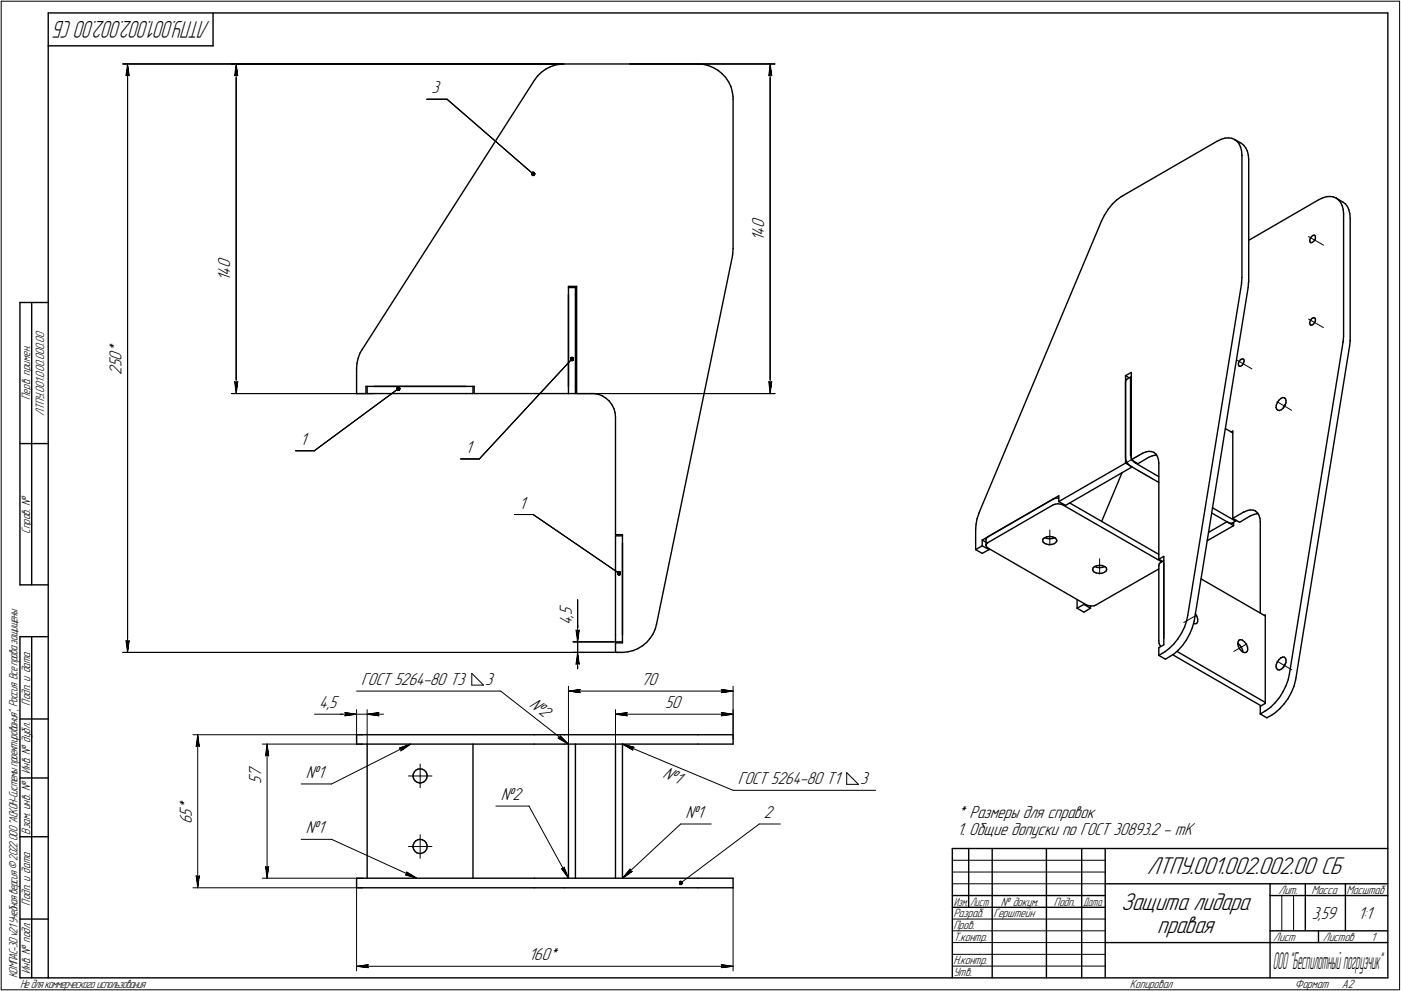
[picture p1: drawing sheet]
<svg xmlns="http://www.w3.org/2000/svg" width="595mm" height="421mm" viewBox="0 0 595 421" stroke-linecap="round" stroke-linejoin="round" font-family="sans-serif">
<defs><g id="words">
<g font-size="10.9">
<text x="487.1" y="371.5">ЛТПУ.001.002.002.00 СБ</text>
<text x="476.3" y="386.5">Защита лидара</text>
<text x="491.6" y="396.5">правая</text>
</g>
<text font-size="10.7" x="89.2" y="9" transform="rotate(-180 89.2 9)">ЛТПУ.001.002.002.00 СБ</text>
<text font-size="10.4" x="540.7" y="411.5">ООО&quot;Беспилотныйпогрузчик&quot;</text>
<g font-size="7.8">
<text x="183.3" y="39.6">3</text>
<text x="324.7" y="100.2" transform="rotate(-90 324.7 100.2)">4</text>
<text x="324.7" y="97" transform="rotate(-90 324.7 97)">0</text>
<text x="324.7" y="102.3" transform="rotate(-90 324.7 102.3)">1</text>
<text x="97.8" y="119.3" transform="rotate(-90 97.8 119.3)">1</text>
<text x="97.8" y="117.2" transform="rotate(-90 97.8 117.2)">4</text>
<text x="97.8" y="114" transform="rotate(-90 97.8 114)">0</text>
<text x="51.6" y="153.3" transform="rotate(-90 51.6 153.3)">0</text>
<text x="51.6" y="150.1" transform="rotate(-90 51.6 150.1)">*</text>
<text x="51.6" y="159.2" transform="rotate(-90 51.6 159.2)">2</text>
<text x="51.6" y="156.1" transform="rotate(-90 51.6 156.1)">5</text>
<text x="127.6" y="189">1</text>
<text x="197.7" y="192.5">1</text>
<text x="220.6" y="216.1">1</text>
<text x="242.8" y="262.5" transform="rotate(-90 242.8 262.5)">,</text>
<text x="242.8" y="261.4" transform="rotate(-90 242.8 261.4)">5</text>
<text x="242.8" y="265.7" transform="rotate(-90 242.8 265.7)">4</text>
<text x="153.5" y="291.1">ГОСТ 5264-80 Т3</text>
<text x="206.1" y="291.1">3</text>
<text x="272.4" y="291.1">70</text>
<text x="224.7" y="299.8" transform="rotate(38 224.7 299.8)">№2</text>
<text x="135.6" y="300.9">4,5</text>
<text x="282.6" y="300.9">50</text>
<text x="110.9" y="333" transform="rotate(-90 110.9 333)">5</text>
<text x="110.9" y="330.3" transform="rotate(-90 110.9 330.3)">7</text>
<text x="129.9" y="330.5">№1</text>
<text x="281.3" y="330.3" transform="rotate(23 281.3 330.3)">№1</text>
<text x="313.4" y="333.2">ГОСТ 5264-80 Т1</text>
<text x="365.4" y="333.2">3</text>
<text x="212.7" y="339.9">№2</text>
<text x="81.5" y="346.9" transform="rotate(-90 81.5 346.9)">5</text>
<text x="81.5" y="344.2" transform="rotate(-90 81.5 344.2)">*</text>
<text x="291.1" y="347.6">№1</text>
<text x="324.5" y="347.6">2</text>
<text x="406.6" y="347.6">* Размеры для справок</text>
<text x="81.5" y="350.1" transform="rotate(-90 81.5 350.1)">6</text>
<text x="129.9" y="354.1">№1</text>
<text x="406.6" y="354.7">1. Общие допуски по ГОСТ 30893.2 - mK</text>
<text x="557.2" y="390.5">3,59</text>
<text x="576.9" y="390.5">1:1</text>
<text x="224.7" y="408">160*</text>
</g>
<g font-size="5.4">
<text x="12.8" y="169.9" transform="rotate(-90 12.8 169.9)">Перв. примен.</text>
<text x="18.8" y="176.9" transform="rotate(-90 18.8 176.9)">ЛТПУ.001.000.000.00</text>
<text x="12.8" y="226.8" transform="rotate(-90 12.8 226.8)">Справ. №</text>
<text x="12.8" y="299.7" transform="rotate(-90 12.8 299.7)">Подп. и дата</text>
<text x="12.8" y="328.8" transform="rotate(-90 12.8 328.8)">Инв. № дубл.</text>
<text x="12.8" y="354.6" transform="rotate(-90 12.8 354.6)">Взам. инв. №</text>
<text x="543.1" y="379.8">Лит.</text>
<text x="557.1" y="379.8">Масса</text>
<text x="572" y="379.8">Масштаб</text>
<text x="12.8" y="384.7" transform="rotate(-90 12.8 384.7)">Подп. и дата</text>
<text x="405" y="389.8">Разраб.</text>
<text x="422" y="389.8">Герштейн</text>
<text x="425.2" y="384.8">№ докум.</text>
<text x="447.6" y="384.8">Подп.</text>
<text x="405" y="394.8">Пров.</text>
<text x="405" y="399.8">Т.контр.</text>
<text x="540.9" y="399.8">Лист</text>
<text x="561.9" y="399.8">Листов</text>
<text x="582.4" y="399.8">1</text>
<text x="12.8" y="413.8" transform="rotate(-90 12.8 413.8)">Инв. № подл.</text>
<text x="405" y="409.8">Н.контр.</text>
<text x="7.5" y="415.5" transform="rotate(-90 7.5 415.5)">КОМПАС-3Dv21 Учебнаяверсия©2022ООО&quot;АСКОН-Системыпроектирования&quot;, Россия. Всеправазащищены.</text>
<text x="8.5" y="419.8">Недлякоммерческогоиспользования</text>
<text x="405" y="414.8">Утв.</text>
<text x="480" y="419.8">Копировал</text>
<text x="550" y="419.8">Формат</text>
<text x="570" y="419.8">A2</text>
</g>
<g font-size="5.3">
<text x="405.1" y="384.8">Изм.</text>
<text x="412.1" y="384.8">Лист</text>
<text x="460.1" y="384.8">Дата</text>
</g>
</g></defs>
<g fill="none" stroke="#000" stroke-width=".59">
<path d="M20.5 5.5v410zM20.5 5.5h569zM20.5 19.5h70zM90.5 5.5v14zM589.5 5.5v410zM227 34.1l-73.2 114.4zM228.3 32.3l-1.3 1.8zM228.3 32.3l1.7-1.6zM230 30.7l1.8-1.3zM231.8 29.4l2-1zM233.8 28.4l2.2-.8zM236 27.6l2.2-.3z"/>
<path d="M238.2 27.3l1.5-.1zM239.7 27.2h56.7zM296.4 27.2l2.3 .1zM298.7 27.3l2.2 .6zM300.9 27.9l2 .8zM302.9 28.7l2 1.1zM304.9 29.8l1.8 1.4zM306.7 31.2l1.5 1.7zM308.2 32.9l1.3 1.8zM309.5 34.7l1 2zM310.5 36.7l.6 2.2zM311.1 38.9l.3 2.2z"/>
<path d="M311.4 42.2v63.5zM311.4 41.1v1.1zM518.8 59.2l1.6-.5zM520.4 58.7l1.5-.1zM521.9 58.6l1.3 .2zM523.2 58.8l1.2 .5zM524.4 59.3l2.9 1.6zM524.4 59.3l1.1 .8zM517 60l1.8-.8zM525.5 60.1l.9 1zM526.4 61.1l.6 1.4zM527 62.5l.4 1.6z"/>
<path d="M527.3 60.9l1 .8zM527.4 64.1l.2 1.9zM527.6 66.1v51.8zM527.6 66h.1M528.3 61.7l.9 1.1zM529.2 62.8l.6 1.4zM529.8 64.2l.5 1.7zM530.3 65.9l.1 1.9zM530.4 67.8v51.8zM467.9 94l-51.8 123.3zM469.1 91.4l-1.2 2.6zM470.7 88.9l-1.6 2.5z"/>
<path d="M472.5 86.7l-1.8 2.2zM472.5 86.7l1.9-1.8zM474.4 84.9l1.8-1.3zM476.2 83.6l.6-.4zM476.8 83.2l40.2-23.2zM558.1 99.9l.4 .1zM558.5 100l.2 .3zM560.1 84.9l1.7-.8zM561.8 84.1l1.7-.5zM563.5 83.6l1.5-.1zM565 83.5l1.4 .2zM566.4 83.7l1.2 .5z"/>
<path d="M567.6 84.2l2.8 1.7zM567.6 84.2l1 .8zM568.6 85l.9 1zM569.5 86l.6 1.4zM570.1 87.4l.5 1.6zM570.4 85.9l1.1 .7zM570.6 89l.1 1.8zM570.7 90.8h.1M570.7 91v51.8zM571.5 86.6l.8 1.1zM572.3 87.7l.6 1.4zM572.9 89.1l.5 1.7z"/>
<path d="M573.4 90.8l.1 1.9zM573.5 92.7v51.8zM311.1 108.7l-32.2 156.5zM311.2 107.9l-.1 .8zM311.4 105.7l-.2 2.2zM527.6 117.9l-.2 2.2zM530.4 120l-.2 2.2zM530.4 119.6v.4zM530.4 102.1l29.7-17.2zM556.3 102.1l.1 .6zM556.4 102.7l.3 .3zM556.6 101.3l-.3 .8z"/>
<path d="M556.9 103.1h.1M556.9 103.1l.5-.1zM557.1 100.5l-.5 .8zM557.1 100.5l.5-.4zM557.4 103l.6-.5zM557.6 100.1l.5-.2zM558.6 101.8l-.6 .7zM558.7 100.3l.1 .6zM558.8 100.9l-.2 .9zM8.5 128.5v120zM8.5 128.5h12zM13.5 128.5v120z"/>
<path d="M241.5 122.2h2.9zM241.5 125.1v39.1zM241.5 121.7v45.5zM241.5 121.7h3.4zM244.4 122.2v2.9zM244.4 125.1v39.1zM244.9 121.7v45.5zM527.4 120.6l-22.9 140.9zM527.4 120.1v.5zM530.2 122.2l-22.8 140.9zM556.3 137.1l.1 .6zM556.4 137.7l.3 .4z"/>
<path d="M556.6 136.3l-.3 .8zM556.9 138.1h.1M556.9 138.1h.5zM557.1 135.5l-.5 .8zM557.1 135.5l.5-.4zM557.4 138.1l.6-.5zM557.6 135.1l.5-.1zM558.1 135h.4zM558.5 135l.2 .4zM558.6 136.7l-.6 .9zM558.7 135.4l.1 .6zM558.8 136l-.2 .7z"/>
<path d="M151.5 156.5v10.7zM151.6 154.3l-.1 2.2zM152.1 152.1l-.5 2.2zM152.9 150l-.8 2.1zM153.8 148.5l-.9 1.5zM478.1 159.6v37.2zM478.1 159.6l2.5-1.4zM478.1 159.6l1.5 .9zM480.6 158.2v37.1zM526 154.6l.1 .6zM526.1 155.2l.3 .4zM526.2 153.8l-.2 .8z"/>
<path d="M526.5 155.6h.1M526.5 155.6h.5zM526.8 153l-.6 .8zM526.8 153l.4-.3zM527 155.6l.7-.5zM527.2 152.7l.6-.2zM527.8 152.5l.4 .1zM528.2 152.6l.2 .3zM528.2 154.3l-.5 .8zM528.4 152.9l.1 .6zM528.5 153.5l-.3 .8zM570.5 145.5l-22.8 140.9z"/>
<path d="M570.6 144.9l-.1 .6zM570.7 142.8l-.1 2.1zM573.3 147.1l-22.8 140.9zM573.5 144.9l-.2 2.2zM573.5 144.5v.4zM151.5 167.2h3.9zM155.4 164.2v3zM155.4 164.2h46zM156 164.2v3zM156 167.2h2.9zM158.9 164.2h39.1zM158.9 167.2h39.1z"/>
<path d="M198 167.2h2.9zM200.9 164.2v3zM201.4 167.2h40.1zM201.4 164.2v3zM241.5 167.2h2.9zM244.4 164.2v3zM244.9 167.2h6.6zM251.5 167.2h.9zM252.4 167.2l1.9 .4zM254.3 167.6l1.6 .6zM255.9 168.2l1.6 1zM257.5 169.2l1.3 1.2z"/>
<path d="M258.8 170.4l1.1 1.6zM259.9 172l.9 1.6zM260.8 173.6l.5 1.7zM261.3 175.3l.2 1.9zM261.5 177.2v50zM478.1 162.2v.3zM478.1 162.5v31.8zM478.3 161.5l-.2 .7zM478.7 161.1l1.9-1.1zM478.7 161.1l-.4 .4zM480.2 161.3v31.8zM480.3 160.4l-.1 .9z"/>
<path d="M480.6 160.1l-.3 .3zM542 173.1l.3 .7zM542.1 172.2l-.1 .9zM542.3 173.8l.4 .4zM542.5 171.2l-.4 1zM542.9 174.3h.1M542.9 174.3l.6 .1zM543.2 170.1l-.7 1.1zM543.2 170.1l.9-.8zM543.5 174.4l.8-.3zM544.1 169.3h.1M544.2 169.2l.7-.3z"/>
<path d="M544.3 174.1l.9-.8zM544.9 168.9l.7 .1zM545.6 169h.1M545.7 169.1l.4 .4zM545.7 172.2l-.6 1.2zM545.8 172.2l-.6 1.1zM546.1 169.5l.2 .7zM546.1 171.6l-.4 .6zM546.3 170.2v.9zM546.3 171.1l-.5 1.1zM8.5 188.5h12zM478.1 194.3l.1 1z"/>
<path d="M478.1 196.8l2.8 1.6zM478.2 195.3l.5 1.1zM478.7 196.4l.8 1zM479.5 197.4l.7 .6zM480.2 193.5l.4 1.1zM480.2 193.1v.4zM480.2 198l12.1 7zM480.6 195.3l4.5-2.6zM480.6 195.3l2.8 1.7zM481.2 195.7l.4 .5zM481.6 196.2l.7 .6zM482.3 196.8l10 5.7z"/>
<path d="M483.4 197l4.5-2.7zM485.1 192.7l.3-.2zM485.4 192.5l1.3-.5zM486.7 192l1.3-.2zM487.9 194.3l1.5-.6zM488 191.8l1.1 .1zM489.1 191.9l1 .3zM489.4 193.7l1.3-.3zM490.2 192.3h.1M490.2 192.3l.9 .7zM490.7 193.4h.6zM491.1 193l.6 1z"/>
<path d="M491.7 194l.4 1.2zM492.1 195.2l.2 1.6zM492.3 196.8v40.8zM520.5 182.1l3.2 1.8zM523 183.6l.7-.5zM523.7 183.1v37.1zM415.9 217.9l-.9 2.5zM416.1 217.3l-.2 .6zM447.3 214.5l.9-.3zM447.4 212l1.1-.3zM447.4 212h.1M448.2 214.2l1.2-.2z"/>
<path d="M448.5 211.7l1.2-.1zM449.4 214l1.3 .2zM449.7 213.1l28.4-16.3zM449.7 210.7v2.4zM449.7 213.1l2.9 1.6zM450.7 214.2l.8 .3zM451.5 214.5l41.8 24.1zM452.6 214.7l28.3-16.3zM454.4 213.7l37.9 21.8zM476.6 200.9l-8.6 20.7zM514.7 217.9l7.2 4.2zM515 215.7l9 5.2z"/>
<path d="M528.2 217.6l.3-.1zM528.5 217.5l1.3-.6zM529.8 216.9l1.3-.2zM531.1 216.7h1.2zM531.1 219.2l1.5-.6zM532.3 216.7l1 .4zM532.6 218.6l1.2-.3zM533.3 217.2l.9 .6zM533.3 217.2h.1M533.8 218.3h.7zM534.2 217.8l.6 1.1zM534.8 218.9l.4 1.2z"/>
<path d="M261.5 227.2h2.9zM261.5 230.7v39zM261.5 227.7v3zM261.5 227.7h2.9zM264.4 227.2v45.9zM264.4 230.7v39zM414.4 224.9v8.6zM414.4 233.5l2.8-1.6zM414.4 233.5l2.8 1.6zM414.6 222.8l-.2 2.1zM415 220.4l-.4 2.4zM417.2 229.4l1.6 1z"/>
<path d="M417.2 229.4v2.5zM417.2 231.9l2.9 1.6zM417.2 229.4l32.5-18.7zM417.2 235.1l2.9-1.6zM418.8 229.1h.1M418.8 229.3v2.3zM418.8 231.8l.3 .6zM418.8 231.8h.1M419 231.1l-.2 .5zM419 231.1l.5-.5zM419.1 228.5l.7-.5zM419.1 228.5l-.3 .6z"/>
<path d="M419.1 232.4l.7 .5zM419.5 230.6l.3-.1zM419.8 228l27.5-15.9zM419.8 230.5l27.5-16zM419.8 232.9l41.6 24.1zM420.1 233.1v.4zM442.9 229.6l.2 .6zM443.1 229l.6-.5zM443.1 229l-.2 .6zM443.1 230.2l.5 .5zM443.6 230.7l.8 .4zM443.7 228.5l.9-.4z"/>
<path d="M443.7 228.4l1 .4zM444.4 231.1l1.1 .3zM444.6 228.1l1.3-.2zM444.7 228.8l1.2 .1zM445.5 231.4l1.3-.1zM445.9 228.9l1.3-.1zM445.9 227.9l1.2 .2zM446.8 231.3l1.1-.3zM447.1 228.1l1 .3zM447.2 228.8l.9-.4zM447.9 231l.7-.6zM448.1 228.4l.1 .2z"/>
<path d="M448.2 228.6l.5 .5zM448.7 229.1l.2 .5zM448.9 229.9l-.3 .5zM448.9 229.6v.3zM492.3 237.6l2.1-1.2zM492.3 237.6l1.5 .9zM492.4 239.5l-.1 .7zM492.8 239.1l-.4 .4zM492.8 239.1l1.6-.8zM493.3 238.6l.1 .2zM494.4 236.4v37.6zM494.4 239.3v31.8z"/>
<path d="M512.7 229.8l11.3-6.4zM513.3 226.2l7.9-4.5zM521.2 221.7l2.8 1.7zM521.9 222.1l.7 .2zM522.6 222.3h.7zM523.3 222.3h.1M523.4 222.2l1.9-1.1zM523.7 220.2l2.8 1.7zM523.7 220.2l4.5-2.6zM524 220.9l.6 .2zM524 221.9v1.5zM524.6 221.1h.6z"/>
<path d="M526.5 221.9l4.6-2.7zM535.2 220.1l.1 1.6zM535.3 221.7v38.7zM8.5 248.5h12zM457.5 254.8v3.6zM457.5 258.4l2.9-1.6zM457.5 258.4l2.9 1.7zM460.4 256.4v.4zM460.4 256.8l2.8 1.6zM461.4 257l.9 .3zM462.3 257.3l1.2 .2zM463.2 257.5v.9z"/>
<path d="M463.5 257.5l1.3-.1zM464.1 241.9l.2 .6zM464.3 241.3l-.2 .6zM464.3 242.5l.4 .5zM464.7 243l.9 .4zM464.8 240.8l1-.4zM464.8 240.8l-.5 .5zM464.8 257.4l.9-.4zM465 240.7l.9 .3zM465.6 243.4l1.1 .2zM465.7 257l26.6-15.3zM465.8 240.4l1.3-.2z"/>
<path d="M465.9 241l1.2 .2zM466.7 243.6h1.3zM467.1 240.2l1.2 .1zM467.1 241.2l1.3-.2zM468 243.6l1.1-.4zM468.3 240.3l.9 .4zM468.4 241l.8-.3zM469.1 243.2l.7-.5zM469.2 240.7l.3 .1zM469.5 240.8l.5 .5zM470 241.3l.1 .6zM470.1 242.1l-.3 .6z"/>
<path d="M470.1 242.1h.1M492.3 240.5v31.8zM492.3 240.2v.3zM510.2 246l27.3 15.7zM8.5 270.5v145zM8.5 270.5h12zM13.5 270.5v145zM261.5 273.1h2.9zM261.5 273.1v4.1zM261.5 277.2h2.7zM261.5 272.7h2.9zM261.5 269.7v3z"/>
<path d="M264.4 277.2h.1M264.4 277.2l2.3-.3zM266.7 276.9l2.2-.5zM268.9 276.4l2-.8zM270.9 275.6l2-1.2zM272.9 274.4l1.8-1.4zM276.1 271.3l-1.4 1.7zM277.4 269.4l-1.3 1.9zM278.3 267.4l-.9 2zM278.9 265.2l-.6 2.2zM460.4 260.1l2.8-1.7zM492.3 278.5l2.7 1.6z"/>
<path d="M492.3 275.2l2.1-1.2zM492.3 275.2v3.3zM492.3 278.5l1.9-1.2zM492.3 272.3v1zM492.3 273.3l.5 1.1zM492.8 274.4l.2 .3zM494.2 277.3l.6-.4zM494.8 276.9l1.9-1.4zM496.7 275.5l1.8-1.8zM497 278.9l1.8-1.1zM498.2 278.2l37.5 21.7zM498.8 277.8l1.7-1.6z"/>
<path d="M500 276.8l37.5 21.6zM500.3 271.5l-1.8 2.2zM501.9 269l-1.6 2.5zM502.3 274.2l-1.8 2zM503.2 266.4l-1.3 2.6zM503.9 271.9l-1.6 2.3zM504 263.9l-.8 2.5zM504.5 261.5l-.5 2.4zM505.4 269.3l-1.5 2.6zM506.5 266.7l-1.1 2.6zM507 264.9l.7 .1zM507.2 264.1l-.7 2.6z"/>
<path d="M507.4 263.1l-.2 1zM507.7 265l.5-.1zM507.7 260.8l.7 1.1zM508.2 264.9l.3-.2zM508.4 261.9l.4 1.2zM508.8 263.1v.9zM508.8 264l-.3 .7zM525.8 273.5l.2 1.1zM525.8 273.3l.7 .7zM525.9 272.6l-.1 .9zM526 274.6l.6 1.2zM526.3 272l-.4 .6z"/>
<path d="M526.3 272h.1M526.5 271.9l.5-.1zM526.5 274l.8 .9zM526.6 275.8l.8 .8zM527 271.8l.7 .1zM527.3 274.9l.5 1.2zM527.4 276.6l.8 .5zM527.7 271.9l.2 .2zM527.8 276.1l.1 .9zM527.9 272.1l.8 .6zM528.2 277.1l.6 .2zM528.7 272.7l.7 1z"/>
<path d="M528.8 277.3l.6-.2zM529.4 273.7l.5 1.2zM529.8 276.7l-.4 .4zM529.9 274.9l.1 1zM530 275.9l-.2 .8zM537.1 261.5l.4-.2zM537.5 261.3v37.6zM544.1 279.5h.1M544.2 279.5l.7-.4zM544.9 279.1l.7 .1zM545.6 279.2h.1M545.7 279.3l.4 .4z"/>
<path d="M546.1 279.7l.2 .7zM495 280.1l2-1.2zM541.6 298.6l-1.9 1.9zM542 283.4l.3 .7zM542.1 282.4l-.1 1zM542.3 284.1l.4 .4zM542.5 281.3l-.4 1.1zM542.9 284.6h.1M542.9 284.6h.6zM543.2 280.3l-.7 1zM543.2 280.3l.9-.8zM543.5 284.6l.8-.3z"/>
<path d="M543.5 296.4l-1.9 2.2zM544.3 284.3l.9-.8zM545 293.9l-1.5 2.5zM545.4 299.1l-1.8 2zM545.7 282.4l-.6 1.1zM545.8 282.4l-.6 1.1zM546.1 281.9l-.4 .5zM546.3 280.4v.9zM546.3 281.3l-.5 1.1zM546.3 291.3l-1.3 2.6zM547.1 296.8l-1.7 2.3zM547.2 288.8l-.9 2.5z"/>
<path d="M547.7 286.4l-.5 2.4zM548.6 294.2l-1.5 2.6zM549.7 291.6l-1.1 2.6zM550.3 289l-.6 2.6zM550.5 288l-.2 1zM8.5 305.5h12zM151.5 312.2v3.9zM151.5 316.1h2.3zM151.5 312.2h2.3zM153.8 312.2h73.2zM153.8 316.1h73.2zM156 316.1v57z"/>
<path d="M200.9 316.1v57zM227 312.2h12.7zM227 316.1h12.7zM239.7 312.2h56.7zM239.7 316.1h56.7zM241.5 316.1v57zM244.4 316.1v57zM261.5 316.1v57zM264.4 316.1v57zM296.4 312.2h15zM296.4 316.1h15zM311.4 312.2v3.9z"/>
<path d="M535.3 300.1l2.2-1.2zM535.3 303.4l2-1.2zM535.3 303.4l2.8 1.6zM535.3 300.1v3.3zM537.3 302.2l.6-.4zM537.9 301.8l1.8-1.3zM538.1 305l2.1-1.1zM540.2 303.9l1.7-1.2zM541.9 302.7l1.7-1.6zM8.5 330.5h12zM175.4 330l.4 1zM175.5 329l-.1 1z"/>
<path d="M175.8 331l.6 .8zM175.9 328.1l-.4 .9zM176.4 331.8l.7 .5zM176.5 327.3l-.6 .8zM176.5 327.3l1-.5zM177.1 332.3l1 .4zM177.5 326.8l.9-.2zM178.1 332.7l1-.1zM178.4 326.6l1 .2zM179.1 332.6l.9-.4zM179.4 326.8l.9 .5zM180 332.2l.8-.6z"/>
<path d="M180.3 327.3l.7 .8zM181 328.1l.4 .8zM181.3 330.6l-.5 1zM181.4 328.9v.8zM181.4 329.7l-.1 .9zM8.5 355.5h12zM175.5 359l-.1 1zM175.9 358.1l-.4 .9zM176.5 357.3l-.6 .8zM176.5 357.3l1-.5zM177.5 356.8l.9-.2zM178.4 356.6l1 .2z"/>
<path d="M179.4 356.8l.9 .5zM180.3 357.3l.7 .8zM181 358.1l.4 .9zM181.4 359v.7zM181.4 359.7l-.1 1zM151.5 373.1v4.1zM151.5 377.2h2.3zM151.5 373.1h2.3zM153.8 373.1h73.2zM153.8 377.2h73.2zM175.4 360l.4 .9zM175.8 360.9l.6 .9z"/>
<path d="M176.4 361.8l.7 .6zM177.1 362.4l1 .2zM178.1 362.6l1-.1zM179.1 362.5l.9-.3zM180 362.2l.8-.7zM181.3 360.7l-.5 .8zM227 373.1h12.7zM227 377.2h12.7zM239.7 377.2h56.7zM239.7 373.1h56.7zM296.4 373.1h15zM296.4 377.2h15z"/>
<path d="M311.4 373.1v4.1zM404.5 360.5h185zM404.5 360.5v55zM411.5 360.5v25zM421.5 360.5v55zM444.5 360.5v55zM459.5 360.5v55zM469.5 360.5v55zM469.5 375.5h120zM539.5 375.5v40zM554.5 375.5v20zM571.5 375.5v20z"/>
<path d="M8.5 390.5h12zM404.5 380.5h65zM404.5 385.5h65zM539.5 380.5h15zM539.5 395.5h50zM554.5 380.5h35zM560.1 395.5v5zM8.5 415.5h12zM20.5 415.5h569zM469.5 400.5h70zM539.5 400.5h50z"/>
</g>
<g fill="none" stroke="#000" stroke-width=".42">
<path d="M.5 .5v420zM.5 .5h594zM594.5 .5v420zM52.2 27.2h187zM53.5 32.2l.7-.5zM54.2 27.2l.7 5zM54.2 31.7l.7 .5zM54.2 27.2l-.7 5zM54.2 27.2v250zM98.3 27.2h140.9zM99.7 32.2l.6-.5zM100.3 27.2l.7 5z"/>
<path d="M100.3 31.7l.7 .5zM100.3 27.2l-.6 5zM100.3 27.2v140zM267.5 27.2h61.7zM326.6 32.2l.6-.5zM327.2 27.2l.6 5zM327.2 31.7l.6 .5zM327.2 27.2l-.6 5zM327.2 27.2v140zM181.3 42.2h8.6zM189.9 42.2l36.6 31.7zM555.8 100.5l6.4 3.6z"/>
<path d="M555.8 135.6l6.4 3.6zM242.9 152.6l-39.3 42.4zM525.5 153.1l6.3 3.6zM98.3 167.2h60.1zM99.7 162.1l.6 5.1zM99.7 162.1l.6 .5zM100.3 162.6l.7-.5zM101 162.1l-.7 5.1zM244.9 167.2h84.3zM326.6 162.1l.6 5.1zM326.6 162.1l.6 .5zM327.2 162.6l.6-.5z"/>
<path d="M327.8 162.1l-.6 5.1zM542.5 170.7l6.2 3.6zM125.6 191.5h7.9zM133.5 191.5l35.7-26.3zM195.7 195h7.9zM478.5 196.6l5.5-3.3zM483.4 199.9l6.3 3.6zM218.6 218.6h7.9zM226.5 218.6l36.5 25zM445.9 225.2v6.4zM467.1 237.4v6.5zM245.4 254.8v12.9z"/>
<path d="M52.2 277.2h211.5zM53.5 272.2l.7 5zM53.5 272.2l.7 .5zM54.2 272.7l.7-.5zM54.9 272.2l-.7 5zM243.4 272.7h17.5zM243.4 277.2h18.9zM244.7 267.7l.7 .4zM244.7 267.7l.7 5zM245.4 267.7v5zM245.4 268.1l.6-.4zM245.4 265.7v7z"/>
<path d="M245.4 277.2l-.7 5zM245.4 277.2l.6 5zM245.4 277.2v6.9zM245.4 272.7v4.5zM246 267.7l-.6 5zM502.8 264.5l5.6-3.2zM524.1 276.8l5.6-3.2zM151.5 293.6h61.2zM200.4 286.1v5zM200.4 286.1l5 5zM200.4 291.1h5zM212.7 293.6l28.8 22.5z"/>
<path d="M241.5 291.6v24.5zM241.5 293.6l5-.7zM241.5 293.6l5 .7zM241.5 293.6h69.9zM244.7 282.2l.7-.5zM245.4 281.7l.6 .5zM246 293.6l.5 .7zM246.5 292.9l-.5 .7zM306.4 294.3l5-.7zM306.4 292.9l.5 .7zM306.4 292.9l5 .7zM306.9 293.6l-.5 .7z"/>
<path d="M311.4 291.6v22.5zM542.5 280.9l6.2 3.7zM82 312.2h71.8zM83.3 317.2l.7-.5zM84 312.2l.7 5zM84 316.7l.7 .5zM84 312.2l-.7 5zM84 312.2v65zM111.4 316.1h42.4zM113.5 316.1l.6 5zM113.5 316.1l-.7 5zM113.5 316.1v57z"/>
<path d="M133.6 303.4h12.9zM144.4 303.4h7.1zM146.5 303.4h5zM146.5 302.8l5 .6zM146.5 302.8l.5 .6zM146.5 304.1l5-.7zM147 303.4l-.5 .7zM151.5 301.5v14.6zM151.5 303.4h4.5zM156 301.5v14.6zM156 303.4l5 .7zM156 303.4l5-.6z"/>
<path d="M156 303.4h6.9zM160.4 303.4l.6 .7zM161 302.8l-.6 .6zM169.7 317.8l.6 .4zM169.7 317.8l4.7-1.7zM170.3 319l4.1-2.9zM170.3 318.2v.8zM237.1 313.6l4.4 2.5zM237.1 313.6l.8-.2zM237.9 312.6v.8zM237.9 312.6l3.6 3.5zM261.5 301.5v14.6z"/>
<path d="M261.5 303.4l4.9-.6zM261.5 303.4l4.9 .7zM261.5 303.4h49.9zM264.4 316.1l4.9 1.4zM264.4 316.1l4.4 2.6zM264.4 316.1l47 19.7zM265.9 303.4l.5 .7zM266.4 302.8l-.5 .6zM268.6 317.9l.7-.4zM268.6 317.9l.2 .8zM306.4 304.1l5-.7zM306.4 302.8l.5 .6z"/>
<path d="M306.4 302.8l5 .6zM306.9 303.4l-.5 .7zM311.4 301.5v10.7zM112.8 321.1l.7-.5zM113.5 320.6l.6 .5zM127.9 333.1h13zM140.9 333.1l33.5-17zM173.5 329.7h5zM178.5 329.7h5zM178.5 329.7v5zM178.5 324.6v5.1zM311.4 335.8h60.5z"/>
<path d="M359.7 328.3v4.9zM359.7 328.3l5 4.9zM359.7 333.2h5zM127.9 356.6h13zM140.9 356.6l36.1 16.5zM173.5 359.7h5zM178.5 359.7h5zM178.5 359.7v5zM178.5 354.7v5zM210.7 342.5h14zM224.7 342.5l16.8 30.6zM289.1 350.1h13z"/>
<path d="M322.5 350.1h9zM82 377.2h71.8zM83.3 372.1l.7 5.1zM83.3 372.1l.7 .5zM84 372.6l.7-.5zM84.7 372.1l-.7 5.1zM111.4 373.1h42.4zM112.8 368.1l.7 5zM112.8 368.1l.7 .5zM113.5 368.6l.6-.5zM114.1 368.1l-.6 5zM151.5 377.2v35.3z"/>
<path d="M172.2 371.7l4.8 1.4zM172.2 371.7l.7-.4zM172.7 370.5l.2 .8zM172.7 370.5l4.3 2.6zM238.5 369.1l3 4zM238.5 369.1l.8 .1zM239.6 368.5l-.3 .7zM239.6 368.5l1.9 4.6zM264.4 373.1l4.2-2.9zM264.4 373.1l24.7-23zM267.6 369.2l-3.2 3.9zM267.6 369.2l.1 .9z"/>
<path d="M267.7 370.1l.9 .1zM289.1 375.2l33.4-25.1zM311.4 377.2v35.3zM404.5 370.5h65zM404.5 375.5h65zM404.5 365.5h65zM404.5 390.5h65zM404.5 395.5h65zM544.5 380.5v15zM549.5 380.5v15zM151.5 410.5l5-.6zM151.5 410.5l5 .6z"/>
<path d="M151.5 410.5h159.9zM156 410.5l.5 .6zM156.5 409.9l-.5 .6zM306.4 411.1l5-.6zM306.4 409.9l.5 .6zM306.4 409.9l5 .6zM306.9 410.5l-.5 .6zM404.5 400.5h65zM404.5 405.5h65zM404.5 410.5h65zM.5 420.5h594z"/>
</g>
<g fill="#fff" stroke="#fff" stroke-width=".42">
<path d="M46.1 145.1h7.1zM46.1 145.2h7.1zM46.1 145.3h7.1zM46.1 145.4h7.1zM46.1 145.5h7.1zM46.1 145.5h7.1zM46.1 145.6h7.1zM46.1 145.7h7.1zM46.1 145.8h7.1zM46.1 145.9h7.1zM46.1 146h7.1zM46.1 146h7.1zM46.1 146.1h7.1zM46.1 146.2h7.1zM46.1 146.3h7.1zM46.1 146.4h7.1zM46.1 146.5h7.1zM46.1 146.6h7.1zM46.1 146.6h7.1zM46.1 146.7h7.1zM46.1 146.8h7.1zM46.1 146.9h7.1zM46.1 147h7.1zM46.1 147.1h7.1zM46.1 147.2h7.1zM46.1 147.2h7.1zM46.1 147.3h7.1zM46.1 147.4h7.1zM46.1 147.5h7.1zM46.1 147.6h7.1zM46.1 147.7h7.1zM46.1 147.7h7.1zM46.1 147.8h7.1zM46.1 147.9h7.1zM46.1 148h7.1zM46.1 148.1h7.1zM46.1 148.2h7.1zM46.1 148.3h7.1zM46.1 148.3h7.1zM46.1 148.4h7.1zM46.1 148.5h7.1zM46.1 148.6h7.1zM46.1 148.7h7.1zM46.1 148.8h7.1zM46.1 148.8h7.1zM46.1 148.9h7.1zM46.1 149h7.1zM46.1 149.1h7.1zM46.1 149.2h7.1zM46.1 149.3h7.1zM46.1 149.4h7.1zM46.1 149.4h7.1zM46.1 149.5h7.1zM46.1 149.6h7.1zM46.1 149.7h7.1zM46.1 149.8h7.1zM46.1 149.9h7.1zM46.1 149.9h7.1zM46.1 150h7.1zM46.1 150.1h7.1zM46.1 150.2h7.1zM46.1 150.3h7.1zM46.1 150.4h7.1zM46.1 150.5h7.1zM46.1 150.5h7.1zM46.1 150.6h7.1zM46.1 150.7h7.1zM46.1 150.8h7.1zM46.1 150.9h7.1zM46.1 151h7.1zM46.1 151h7.1zM46.1 151.1h7.1zM46.1 151.2h7.1zM46.1 151.3h7.1zM46.1 151.4h7.1zM46.1 151.5h7.1zM46.1 151.6h7.1zM46.1 151.6h7.1zM46.1 151.7h7.1zM46.1 151.8h7.1zM46.1 151.9h7.1zM46.1 152h7.1zM46.1 152.1h7.1zM46.1 152.1h7.1zM46.1 152.2h7.1zM46.1 152.3h7.1zM46.1 152.4h7.1zM46.1 152.5h7.1zM46.1 152.6h7.1zM46.1 152.7h7.1zM46.1 152.7h7.1zM46.1 152.8h7.1zM46.1 152.9h7.1zM46.1 153h7.1zM46.1 153.1h7.1zM46.1 153.2h7.1zM46.1 153.2h7.1zM46.1 153.3h7.1zM46.1 153.4h7.1zM46.1 153.5h7.1zM46.1 153.6h7.1zM46.1 153.7h7.1zM46.1 153.8h7.1zM46.1 153.8h7.1zM46.1 153.9h7.1zM46.1 154h7.1zM46.1 154.1h7.1zM46.1 154.2h7.1zM46.1 154.3h7.1zM46.1 154.3h7.1zM46.1 154.4h7.1zM46.1 154.5h7.1zM46.1 154.6h7.1zM46.1 154.7h7.1zM46.1 154.8h7.1zM46.1 154.9h7.1zM46.1 154.9h7.1zM46.1 155h7.1zM46.1 155.1h7.1zM46.1 155.2h7.1zM46.1 155.3h7.1zM46.1 155.4h7.1zM46.1 155.4h7.1zM46.1 155.5h7.1zM46.1 155.6h7.1zM46.1 155.7h7.1zM46.1 155.8h7.1zM46.1 155.9h7.1zM46.1 156h7.1zM46.1 156h7.1zM46.1 156.1h7.1zM46.1 156.2h7.1zM46.1 156.3h7.1zM46.1 156.4h7.1zM46.1 156.5h7.1zM46.1 156.5h7.1zM46.1 156.6h7.1zM46.1 156.7h7.1zM46.1 156.8h7.1zM46.1 156.9h7.1zM46.1 157h7.1zM46.1 157.1h7.1zM46.1 157.1h7.1zM46.1 157.2h7.1zM46.1 157.3h7.1zM46.1 157.4h7.1zM46.1 157.5h7.1zM46.1 157.6h7.1zM46.1 157.6h7.1zM46.1 157.7h7.1zM46.1 157.8h7.1zM46.1 157.9h7.1zM46.1 158h7.1zM46.1 158.1h7.1zM46.1 158.2h7.1zM46.1 158.2h7.1zM46.1 158.3h7.1zM46.1 158.4h7.1zM46.1 158.5h7.1zM46.1 158.6h7.1zM46.1 158.7h7.1zM46.1 158.7h7.1zM46.1 158.8h7.1zM46.1 158.9h7.1zM46.1 159h7.1zM46.1 159.1h7.1zM46.1 159.2h7.1z"/>
<path d="M54.1 27.4h.3zM54.1 27.5h.3zM54 27.6h.4zM54 27.7h.4zM53.9 27.8h.5zM53.9 27.9h.6zM53.9 27.9h.6zM53.8 28h.8zM53.8 28.1h.8zM53.8 28.2h.9zM53.8 28.3h.9zM53.7 28.4h1zM53.7 28.4h1.1zM53.7 28.5h1.1zM53.6 28.6h1.3zM53.6 28.7h1.3zM53.5 28.8h1.4zM53.5 28.9h1.4zM53.4 29h1.5zM53.4 29h1.6zM53.4 29.1h1.6zM53.4 29.2h1.6zM53.4 29.3h1.6zM53.4 29.4h1.6zM53.4 29.5h1.6zM53.4 29.5h1.6zM53.3 29.6h1.7zM53.3 29.7h1.8zM53.3 29.8h1.8zM53.3 29.9h1.8zM53.3 30h1.8zM53.3 30.1h1.8zM53.3 30.1h1.8zM53.3 30.2h1.8zM53.3 30.3h1.8zM53.3 30.4h1.8zM53.3 30.5h1.9zM53.3 30.6h1.9zM53.3 30.6h1.9zM53.3 30.7h1.9zM53.2 30.8h2zM53.2 30.9h2zM53.2 31h2zM53.2 31.1h2zM53.2 31.2h2zM53.2 31.2h2.1zM53.2 31.3h2.1zM53.2 31.4h2.1zM53.1 31.5h2.2zM53.1 31.6h2.2zM53.1 31.7h2.2zM53.1 31.7h2.2zM53.1 31.8h2.2zM53.1 31.9h2.2zM53.1 32h2.3zM53 32.1h2.4zM53 32.2h2.4zM53 32.3h2.4zM53 32.3h2.4zM53 32.4h2.4zM53 32.5h2.4zM53 32.6h2.4z"/>
<path d="M52.9 271.7h2.5zM53 271.8h2.4zM53 271.9h2.4zM53 271.9h2.4zM53 272h2.4zM53 272.1h2.4zM53 272.2h2.4zM53 272.3h2.4zM53.1 272.4h2.3zM53.1 272.5h2.2zM53.1 272.5h2.2zM53.1 272.6h2.2zM53.1 272.7h2.2zM53.1 272.8h2.2zM53.1 272.9h2.2zM53.2 273h2.1zM53.2 273h2.1zM53.2 273.1h2.1zM53.2 273.2h2zM53.2 273.3h2zM53.2 273.4h2zM53.2 273.5h2zM53.2 273.6h2zM53.3 273.6h1.9zM53.3 273.7h1.9zM53.3 273.8h1.9zM53.3 273.9h1.9zM53.3 274h1.8zM53.3 274.1h1.8zM53.3 274.2h1.8zM53.3 274.2h1.8zM53.3 274.3h1.8zM53.3 274.4h1.8zM53.3 274.5h1.8zM53.3 274.6h1.8zM53.3 274.7h1.8zM53.3 274.7h1.7zM53.4 274.8h1.6zM53.4 274.9h1.6zM53.4 275h1.6zM53.4 275.1h1.6zM53.4 275.2h1.6zM53.4 275.3h1.6zM53.4 275.3h1.6zM53.4 275.4h1.5zM53.5 275.5h1.4zM53.5 275.6h1.4zM53.6 275.7h1.3zM53.6 275.8h1.3zM53.7 275.8h1.1zM53.7 275.9h1.1zM53.7 276h1zM53.8 276.1h.9zM53.8 276.2h.9zM53.8 276.3h.8zM53.8 276.4h.8zM53.9 276.4h.6zM53.9 276.5h.6zM53.9 276.6h.5zM54 276.7h.4zM54 276.8h.4zM54.1 276.9h.3zM54.1 276.9h.3z"/>
<path d="M92.2 109.1h7.1zM92.2 109.1h7.1zM92.2 109.2h7.1zM92.2 109.3h7.1zM92.2 109.4h7.1zM92.2 109.5h7.1zM92.2 109.6h7.1zM92.2 109.6h7.1zM92.2 109.7h7.1zM92.2 109.8h7.1zM92.2 109.9h7.1zM92.2 110h7.1zM92.2 110.1h7.1zM92.2 110.2h7.1zM92.2 110.2h7.1zM92.2 110.3h7.1zM92.2 110.4h7.1zM92.2 110.5h7.1zM92.2 110.6h7.1zM92.2 110.7h7.1zM92.2 110.7h7.1zM92.2 110.8h7.1zM92.2 110.9h7.1zM92.2 111h7.1zM92.2 111.1h7.1zM92.2 111.2h7.1zM92.2 111.3h7.1zM92.2 111.3h7.1zM92.2 111.4h7.1zM92.2 111.5h7.1zM92.2 111.6h7.1zM92.2 111.7h7.1zM92.2 111.8h7.1zM92.2 111.8h7.1zM92.2 111.9h7.1zM92.2 112h7.1zM92.2 112.1h7.1zM92.2 112.2h7.1zM92.2 112.3h7.1zM92.2 112.4h7.1zM92.2 112.4h7.1zM92.2 112.5h7.1zM92.2 112.6h7.1zM92.2 112.7h7.1zM92.2 112.8h7.1zM92.2 112.9h7.1zM92.2 112.9h7.1zM92.2 113h7.1zM92.2 113.1h7.1zM92.2 113.2h7.1zM92.2 113.3h7.1zM92.2 113.4h7.1zM92.2 113.5h7.1zM92.2 113.5h7.1zM92.2 113.6h7.1zM92.2 113.7h7.1zM92.2 113.8h7.1zM92.2 113.9h7.1zM92.2 114h7.1zM92.2 114h7.1zM92.2 114.1h7.1zM92.2 114.2h7.1zM92.2 114.3h7.1zM92.2 114.4h7.1zM92.2 114.5h7.1zM92.2 114.6h7.1zM92.2 114.6h7.1zM92.2 114.7h7.1zM92.2 114.8h7.1zM92.2 114.9h7.1zM92.2 115h7.1zM92.2 115.1h7.1zM92.2 115.1h7.1zM92.2 115.2h7.1zM92.2 115.3h7.1zM92.2 115.4h7.1zM92.2 115.5h7.1zM92.2 115.6h7.1zM92.2 115.7h7.1zM92.2 115.7h7.1zM92.2 115.8h7.1zM92.2 115.9h7.1zM92.2 116h7.1zM92.2 116.1h7.1zM92.2 116.2h7.1zM92.2 116.2h7.1zM92.2 116.3h7.1zM92.2 116.4h7.1zM92.2 116.5h7.1zM92.2 116.6h7.1zM92.2 116.7h7.1zM92.2 116.8h7.1zM92.2 116.8h7.1zM92.2 116.9h7.1zM92.2 117h7.1zM92.2 117.1h7.1zM92.2 117.2h7.1zM92.2 117.3h7.1zM92.2 117.3h7.1zM92.2 117.4h7.1zM92.2 117.5h7.1zM92.2 117.6h7.1zM92.2 117.7h7.1zM92.2 117.8h7.1zM92.2 117.9h7.1zM92.2 117.9h7.1zM92.2 118h7.1zM92.2 118.1h7.1zM92.2 118.2h7.1zM92.2 118.3h7.1zM92.2 118.4h7.1zM92.2 118.4h7.1zM92.2 118.5h7.1zM92.2 118.6h7.1zM92.2 118.7h7.1zM92.2 118.8h7.1zM92.2 118.9h7.1zM92.2 119h7.1zM92.2 119h7.1zM92.2 119.1h7.1zM92.2 119.2h7.1z"/>
<path d="M100.2 27.4h.3zM100.2 27.5h.3zM100.2 27.6h.4zM100.2 27.7h.4zM100.1 27.8h.5zM100.1 27.9h.6zM100.1 27.9h.6zM100 28h.8zM100 28.1h.8zM99.9 28.2h.9zM99.9 28.3h.9zM99.8 28.4h1zM99.8 28.4h1.1zM99.8 28.5h1.1zM99.7 28.6h1.3zM99.7 28.7h1.3zM99.7 28.8h1.4zM99.7 28.9h1.4zM99.6 29h1.5zM99.6 29h1.6zM99.6 29.1h1.6zM99.6 29.2h1.6zM99.6 29.3h1.6zM99.6 29.4h1.6zM99.6 29.5h1.6zM99.6 29.5h1.6zM99.5 29.6h1.7zM99.5 29.7h1.8zM99.5 29.8h1.8zM99.5 29.9h1.8zM99.5 30h1.8zM99.5 30.1h1.8zM99.5 30.1h1.8zM99.4 30.2h1.9zM99.4 30.3h1.9zM99.4 30.4h1.9zM99.4 30.5h1.9zM99.4 30.6h1.9zM99.4 30.6h1.9zM99.4 30.7h1.9zM99.3 30.8h2zM99.3 30.9h2zM99.3 31h2zM99.3 31.1h2zM99.3 31.2h2zM99.3 31.2h2.1zM99.3 31.3h2.1zM99.3 31.4h2.1zM99.2 31.5h2.2zM99.2 31.6h2.2zM99.2 31.7h2.2zM99.2 31.7h2.2zM99.2 31.8h2.2zM99.2 31.9h2.2zM99.2 32h2.3zM99.1 32.1h2.4zM99.1 32.2h2.4zM99.1 32.3h2.4zM99.1 32.3h2.4zM99.1 32.4h2.4zM99.1 32.5h2.4zM99.1 32.6h2.4z"/>
<path d="M99.1 161.7h2.4zM99.1 161.8h2.4zM99.1 161.9h2.4zM99.1 162h2.4zM99.1 162.1h2.4zM99.1 162.1h2.4zM99.1 162.2h2.4zM99.1 162.3h2.4zM99.2 162.4h2.3zM99.2 162.5h2.2zM99.2 162.6h2.2zM99.2 162.6h2.2zM99.2 162.7h2.2zM99.2 162.8h2.2zM99.2 162.9h2.2zM99.3 163h2.1zM99.3 163.1h2.1zM99.3 163.2h2.1zM99.3 163.2h2zM99.3 163.3h2zM99.3 163.4h2zM99.3 163.5h2zM99.4 163.6h1.9zM99.4 163.7h1.9zM99.4 163.7h1.9zM99.4 163.8h1.9zM99.4 163.9h1.9zM99.4 164h1.9zM99.4 164.1h1.9zM99.5 164.2h1.8zM99.5 164.3h1.8zM99.5 164.3h1.8zM99.5 164.4h1.8zM99.5 164.5h1.8zM99.5 164.6h1.8zM99.5 164.7h1.7zM99.6 164.8h1.6zM99.6 164.8h1.6zM99.6 164.9h1.6zM99.6 165h1.6zM99.6 165.1h1.6zM99.6 165.2h1.6zM99.6 165.3h1.6zM99.6 165.4h1.5zM99.7 165.4h1.4zM99.7 165.5h1.4zM99.7 165.6h1.3zM99.7 165.7h1.3zM99.8 165.8h1.1zM99.8 165.9h1.1zM99.8 165.9h1.1zM99.9 166h.9zM99.9 166.1h.9zM100 166.2h.8zM100 166.3h.8zM100 166.4h.8zM100.1 166.5h.6zM100.1 166.5h.6zM100.2 166.6h.4zM100.2 166.7h.4zM100.2 166.8h.4zM100.2 166.9h.3zM100.2 167h.3z"/>
<path d="M319 92h7.2zM319 92.1h7.2zM319 92.2h7.2zM319 92.3h7.2zM319 92.4h7.2zM319 92.5h7.2zM319 92.5h7.2zM319 92.6h7.2zM319 92.7h7.2zM319 92.8h7.2zM319 92.9h7.2zM319 93h7.2zM319 93h7.2zM319 93.1h7.2zM319 93.2h7.2zM319 93.3h7.2zM319 93.4h7.2zM319 93.5h7.2zM319 93.6h7.2zM319 93.6h7.2zM319 93.7h7.2zM319 93.8h7.2zM319 93.9h7.2zM319 94h7.2zM319 94.1h7.2zM319 94.1h7.2zM319 94.2h7.2zM319 94.3h7.2zM319 94.4h7.2zM319 94.5h7.2zM319 94.6h7.2zM319 94.7h7.2zM319 94.7h7.2zM319 94.8h7.2zM319 94.9h7.2zM319 95h7.2zM319 95.1h7.2zM319 95.2h7.2zM319 95.2h7.2zM319 95.3h7.2zM319 95.4h7.2zM319 95.5h7.2zM319 95.6h7.2zM319 95.7h7.2zM319 95.8h7.2zM319 95.8h7.2zM319 95.9h7.2zM319 96h7.2zM319 96.1h7.2zM319 96.2h7.2zM319 96.3h7.2zM319 96.4h7.2zM319 96.4h7.2zM319 96.5h7.2zM319 96.6h7.2zM319 96.7h7.2zM319 96.8h7.2zM319 96.9h7.2zM319 96.9h7.2zM319 97h7.2zM319 97.1h7.2zM319 97.2h7.2zM319 97.3h7.2zM319 97.4h7.2zM319 97.5h7.2zM319 97.5h7.2zM319 97.6h7.2zM319 97.7h7.2zM319 97.8h7.2zM319 97.9h7.2zM319 98h7.2zM319 98h7.2zM319 98.1h7.2zM319 98.2h7.2zM319 98.3h7.2zM319 98.4h7.2zM319 98.5h7.2zM319 98.6h7.2zM319 98.6h7.2zM319 98.7h7.2zM319 98.8h7.2zM319 98.9h7.2zM319 99h7.2zM319 99.1h7.2zM319 99.1h7.2zM319 99.2h7.2zM319 99.3h7.2zM319 99.4h7.2zM319 99.5h7.2zM319 99.6h7.2zM319 99.7h7.2zM319 99.7h7.2zM319 99.8h7.2zM319 99.9h7.2zM319 100h7.2zM319 100.1h7.2zM319 100.2h7.2zM319 100.2h7.2zM319 100.3h7.2zM319 100.4h7.2zM319 100.5h7.2zM319 100.6h7.2zM319 100.7h7.2zM319 100.8h7.2zM319 100.8h7.2zM319 100.9h7.2zM319 101h7.2zM319 101.1h7.2zM319 101.2h7.2zM319 101.3h7.2zM319 101.3h7.2zM319 101.4h7.2zM319 101.5h7.2zM319 101.6h7.2zM319 101.7h7.2zM319 101.8h7.2zM319 101.9h7.2zM319 101.9h7.2zM319 102h7.2zM319 102.1h7.2zM319 102.2h7.2z"/>
<path d="M326 161.7h2.4zM326.1 161.8h2.3zM326.1 161.9h2.3zM326.1 162h2.3zM326.1 162.1h2.3zM326.1 162.1h2.3zM326.1 162.2h2.3zM326.1 162.3h2.3zM326.1 162.4h2.2zM326.1 162.5h2.2zM326.1 162.6h2.2zM326.1 162.6h2.2zM326.1 162.7h2.2zM326.1 162.8h2.2zM326.1 162.9h2.2zM326.2 163h2.1zM326.2 163.1h2.1zM326.2 163.2h2.1zM326.2 163.2h2.1zM326.2 163.3h2.1zM326.2 163.4h2.1zM326.2 163.5h2.1zM326.3 163.6h1.9zM326.3 163.7h1.9zM326.3 163.7h1.9zM326.3 163.8h1.9zM326.3 163.9h1.9zM326.3 164h1.9zM326.3 164.1h1.9zM326.4 164.2h1.7zM326.4 164.3h1.7zM326.4 164.3h1.7zM326.4 164.4h1.7zM326.4 164.5h1.7zM326.4 164.6h1.7zM326.4 164.7h1.7zM326.5 164.8h1.5zM326.5 164.8h1.5zM326.5 164.9h1.5zM326.5 165h1.5zM326.5 165.1h1.5zM326.5 165.2h1.5zM326.5 165.3h1.5zM326.5 165.4h1.4zM326.6 165.4h1.3zM326.6 165.5h1.3zM326.6 165.6h1.2zM326.6 165.7h1.2zM326.6 165.8h1.1zM326.7 165.9h1zM326.7 165.9h1zM326.7 166h1zM326.8 166.1h.9zM326.8 166.2h.8zM326.8 166.3h.8zM326.9 166.4h.7zM326.9 166.5h.6zM327 166.5h.5zM327 166.6h.4zM327 166.7h.4zM327.1 166.8h.3zM327.1 166.9h.2zM327.1 167h.2z"/>
<path d="M327.1 27.4h.2zM327.1 27.5h.2zM327.1 27.6h.3zM327 27.7h.4zM327 27.8h.4zM326.9 27.9h.6zM326.9 27.9h.6zM326.9 28h.7zM326.8 28.1h.8zM326.8 28.2h.9zM326.8 28.3h.9zM326.7 28.4h1zM326.7 28.4h1zM326.6 28.5h1.1zM326.6 28.6h1.2zM326.6 28.7h1.2zM326.6 28.8h1.3zM326.6 28.9h1.3zM326.5 29h1.4zM326.5 29h1.5zM326.5 29.1h1.5zM326.5 29.2h1.5zM326.5 29.3h1.5zM326.5 29.4h1.5zM326.5 29.5h1.5zM326.5 29.5h1.5zM326.4 29.6h1.7zM326.4 29.7h1.7zM326.4 29.8h1.7zM326.4 29.9h1.7zM326.4 30h1.7zM326.4 30.1h1.7zM326.4 30.1h1.7zM326.3 30.2h1.9zM326.3 30.3h1.9zM326.3 30.4h1.9zM326.3 30.5h1.9zM326.3 30.6h1.9zM326.3 30.6h1.9zM326.3 30.7h1.9zM326.2 30.8h2zM326.2 30.9h2.1zM326.2 31h2.1zM326.2 31.1h2.1zM326.2 31.2h2.1zM326.2 31.2h2.1zM326.2 31.3h2.1zM326.2 31.4h2.1zM326.1 31.5h2.2zM326.1 31.6h2.2zM326.1 31.7h2.2zM326.1 31.7h2.2zM326.1 31.8h2.2zM326.1 31.9h2.2zM326.1 32h2.2zM326.1 32.1h2.3zM326.1 32.2h2.3zM326.1 32.3h2.3zM326.1 32.3h2.3zM326.1 32.4h2.3zM326.1 32.5h2.3zM326.1 32.6h2.3z"/>
<path d="M237.2 256.9h7.1zM237.2 257h7.1zM237.2 257h7.1zM237.2 257.1h7.1zM237.2 257.2h7.1zM237.2 257.3h7.1zM237.2 257.4h7.1zM237.2 257.5h7.1zM237.2 257.6h7.1zM237.2 257.6h7.1zM237.2 257.7h7.1zM237.2 257.8h7.1zM237.2 257.9h7.1zM237.2 258h7.1zM237.2 258.1h7.1zM237.2 258.1h7.1zM237.2 258.2h7.1zM237.2 258.3h7.1zM237.2 258.4h7.1zM237.2 258.5h7.1zM237.2 258.6h7.1zM237.2 258.7h7.1zM237.2 258.7h7.1zM237.2 258.8h7.1zM237.2 258.9h7.1zM237.2 259h7.1zM237.2 259.1h7.1zM237.2 259.2h7.1zM237.2 259.2h7.1zM237.2 259.3h7.1zM237.2 259.4h7.1zM237.2 259.5h7.1zM237.2 259.6h7.1zM237.2 259.7h7.1zM237.2 259.8h7.1zM237.2 259.8h7.1zM237.2 259.9h7.1zM237.2 260h7.1zM237.2 260.1h7.1zM237.2 260.2h7.1zM237.2 260.3h7.1zM237.2 260.3h7.1zM237.2 260.4h7.1zM237.2 260.5h7.1zM237.2 260.6h7.1zM237.2 260.7h7.1zM237.2 260.8h7.1zM237.2 260.9h7.1zM237.2 260.9h7.1zM237.2 261h7.1zM237.2 261.1h7.1zM237.2 261.2h7.1zM237.2 261.3h7.1zM237.2 261.4h7.1zM237.2 261.5h7.1zM237.2 261.5h7.1zM237.2 261.6h7.1zM237.2 261.7h7.1zM237.2 261.8h7.1zM237.2 261.9h7.1zM237.2 262h7.1zM237.2 262h7.1zM237.2 262.1h7.1zM237.2 262.2h7.1zM237.2 262.3h7.1zM237.2 262.4h7.1zM237.2 262.5h7.1zM237.2 262.6h7.1zM237.2 262.6h7.1zM237.2 262.7h7.1zM237.2 262.8h7.1zM237.2 262.9h7.1zM237.2 263h7.1zM237.2 263.1h7.1zM237.2 263.1h7.1zM237.2 263.2h7.1zM237.2 263.3h7.1zM237.2 263.4h7.1zM237.2 263.5h7.1zM237.2 263.6h7.1zM237.2 263.7h7.1zM237.2 263.7h7.1zM237.2 263.8h7.1zM237.2 263.9h7.1zM237.2 264h7.1zM237.2 264.1h7.1zM237.2 264.2h7.1zM237.2 264.2h7.1zM237.2 264.3h7.1zM237.2 264.4h7.1zM237.2 264.5h7.1zM237.2 264.6h7.1zM237.2 264.7h7.1zM237.2 264.8h7.1zM237.2 264.8h7.1zM237.2 264.9h7.1zM237.2 265h7.1zM237.2 265.1h7.1zM237.2 265.2h7.1zM237.2 265.3h7.1zM237.2 265.3h7.1zM237.2 265.4h7.1zM237.2 265.5h7.1zM237.2 265.6h7.1z"/>
<path d="M244.2 267.2h2.4zM244.3 267.3h2.3zM244.3 267.4h2.3zM244.3 267.5h2.3zM244.3 267.5h2.3zM244.3 267.6h2.3zM244.3 267.7h2.3zM244.3 267.8h2.3zM244.3 267.9h2.2zM244.3 268h2.2zM244.3 268.1h2.2zM244.3 268.1h2.2zM244.3 268.2h2.2zM244.3 268.3h2.2zM244.3 268.4h2.2zM244.3 268.5h2.2zM244.3 268.6h2.2zM244.3 268.6h2.2zM244.4 268.7h2.1zM244.4 268.8h2.1zM244.4 268.9h2.1zM244.4 269h2.1zM244.4 269.1h2zM244.4 269.2h2zM244.4 269.2h2zM244.4 269.3h2zM244.5 269.4h1.9zM244.5 269.5h1.9zM244.5 269.6h1.9zM244.5 269.7h1.8zM244.5 269.7h1.8zM244.5 269.8h1.8zM244.5 269.9h1.8zM244.5 270h1.8zM244.5 270.1h1.8zM244.6 270.2h1.7zM244.6 270.3h1.6zM244.6 270.3h1.6zM244.6 270.4h1.6zM244.6 270.5h1.6zM244.6 270.6h1.6zM244.6 270.7h1.6zM244.6 270.8h1.6zM244.6 270.8h1.5zM244.7 270.9h1.4zM244.7 271h1.4zM244.8 271.1h1.2zM244.8 271.2h1.2zM244.9 271.3h1.1zM244.9 271.4h1.1zM244.9 271.4h1.1zM244.9 271.5h1zM244.9 271.6h1zM245 271.7h.8zM245 271.8h.8zM245 271.9h.8zM245.1 271.9h.6zM245.1 272h.6zM245.2 272.1h.4zM245.2 272.2h.4zM245.2 272.3h.4zM245.3 272.4h.2zM245.3 272.5h.2z"/>
<path d="M245.3 277.5h.2zM245.3 277.5h.2zM245.2 277.6h.4zM245.2 277.7h.4zM245.1 277.8h.5zM245.1 277.9h.6zM245.1 278h.6zM245 278h.8zM245 278.1h.8zM244.9 278.2h1zM244.9 278.3h1zM244.9 278.4h1zM244.9 278.5h1.1zM244.9 278.6h1.1zM244.8 278.6h1.2zM244.8 278.7h1.2zM244.7 278.8h1.4zM244.7 278.9h1.4zM244.6 279h1.5zM244.6 279.1h1.6zM244.6 279.1h1.6zM244.6 279.2h1.6zM244.6 279.3h1.6zM244.6 279.4h1.6zM244.6 279.5h1.6zM244.6 279.6h1.6zM244.6 279.7h1.7zM244.5 279.7h1.8zM244.5 279.8h1.8zM244.5 279.9h1.8zM244.5 280h1.8zM244.5 280.1h1.8zM244.5 280.2h1.8zM244.5 280.2h1.9zM244.5 280.3h1.9zM244.5 280.4h1.9zM244.4 280.5h2zM244.4 280.6h2zM244.4 280.7h2zM244.4 280.8h2zM244.4 280.8h2zM244.4 280.9h2.1zM244.4 281h2.1zM244.4 281.1h2.1zM244.4 281.2h2.1zM244.3 281.3h2.2zM244.3 281.3h2.2zM244.3 281.4h2.2zM244.3 281.5h2.2zM244.3 281.6h2.2zM244.3 281.7h2.2zM244.3 281.8h2.2zM244.3 281.9h2.2zM244.3 281.9h2.2zM244.3 282h2.2zM244.3 282.1h2.3zM244.3 282.2h2.3zM244.3 282.3h2.3zM244.3 282.4h2.3zM244.3 282.4h2.3zM244.3 282.5h2.3zM244.3 282.6h2.3z"/>
<path d="M183.3 34h4.6zM183.3 34.1h4.6zM183.3 34.2h4.6zM183.3 34.3h4.6zM183.3 34.4h4.6zM183.3 34.5h4.6zM183.3 34.5h4.6zM183.3 34.6h4.6zM183.3 34.7h4.6zM183.3 34.8h4.6zM183.3 34.9h4.6zM183.3 35h4.6zM183.3 35.1h4.6zM183.3 35.1h4.6zM183.3 35.2h4.6zM183.3 35.3h4.6zM183.3 35.4h4.6zM183.3 35.5h4.6zM183.3 35.6h4.6zM183.3 35.6h4.6zM183.3 35.7h4.6zM183.3 35.8h4.6zM183.3 35.9h4.6zM183.3 36h4.6zM183.3 36.1h4.6zM183.3 36.2h4.6zM183.3 36.2h4.6zM183.3 36.3h4.6zM183.3 36.4h4.6zM183.3 36.5h4.6zM183.3 36.6h4.6zM183.3 36.7h4.6zM183.3 36.7h4.6zM183.3 36.8h4.6zM183.3 36.9h4.6zM183.3 37h4.6zM183.3 37.1h4.6zM183.3 37.2h4.6zM183.3 37.3h4.6zM183.3 37.3h4.6zM183.3 37.4h4.6zM183.3 37.5h4.6zM183.3 37.6h4.6zM183.3 37.7h4.6zM183.3 37.8h4.6zM183.3 37.8h4.6zM183.3 37.9h4.6zM183.3 38h4.6zM183.3 38.1h4.6zM183.3 38.2h4.6zM183.3 38.3h4.6zM183.3 38.4h4.6zM183.3 38.4h4.6zM183.3 38.5h4.6zM183.3 38.6h4.6zM183.3 38.7h4.6zM183.3 38.8h4.6zM183.3 38.9h4.6zM183.3 38.9h4.6zM183.3 39h4.6zM183.3 39.1h4.6zM183.3 39.2h4.6zM183.3 39.3h4.6zM183.3 39.4h4.6zM183.3 39.5h4.6zM183.3 39.5h4.6zM183.3 39.6h4.6zM183.3 39.7h4.6zM183.3 39.8h4.6zM183.3 39.9h4.6zM183.3 40h4.6zM183.3 40h4.6zM183.3 40.1h4.6zM183.3 40.2h4.6zM183.3 40.3h4.6zM183.3 40.4h4.6zM183.3 40.5h4.6zM183.3 40.6h4.6zM183.3 40.6h4.6zM183.3 40.7h4.6zM183.3 40.8h4.6zM183.3 40.9h4.6zM183.3 41h4.6zM183.3 41.1h4.6z"/>
<path d="M127.6 183.4h3.9zM127.6 183.5h3.9zM127.6 183.6h3.9zM127.6 183.6h3.9zM127.6 183.7h3.9zM127.6 183.8h3.9zM127.6 183.9h3.9zM127.6 184h3.9zM127.6 184.1h3.9zM127.6 184.1h3.9zM127.6 184.2h3.9zM127.6 184.3h3.9zM127.6 184.4h3.9zM127.6 184.5h3.9zM127.6 184.6h3.9zM127.6 184.7h3.9zM127.6 184.7h3.9zM127.6 184.8h3.9zM127.6 184.9h3.9zM127.6 185h3.9zM127.6 185.1h3.9zM127.6 185.2h3.9zM127.6 185.3h3.9zM127.6 185.3h3.9zM127.6 185.4h3.9zM127.6 185.5h3.9zM127.6 185.6h3.9zM127.6 185.7h3.9zM127.6 185.8h3.9zM127.6 185.8h3.9zM127.6 185.9h3.9zM127.6 186h3.9zM127.6 186.1h3.9zM127.6 186.2h3.9zM127.6 186.3h3.9zM127.6 186.4h3.9zM127.6 186.4h3.9zM127.6 186.5h3.9zM127.6 186.6h3.9zM127.6 186.7h3.9zM127.6 186.8h3.9zM127.6 186.9h3.9zM127.6 186.9h3.9zM127.6 187h3.9zM127.6 187.1h3.9zM127.6 187.2h3.9zM127.6 187.3h3.9zM127.6 187.4h3.9zM127.6 187.5h3.9zM127.6 187.5h3.9zM127.6 187.6h3.9zM127.6 187.7h3.9zM127.6 187.8h3.9zM127.6 187.9h3.9zM127.6 188h3.9zM127.6 188h3.9zM127.6 188.1h3.9zM127.6 188.2h3.9zM127.6 188.3h3.9zM127.6 188.4h3.9zM127.6 188.5h3.9zM127.6 188.6h3.9zM127.6 188.6h3.9zM127.6 188.7h3.9zM127.6 188.8h3.9zM127.6 188.9h3.9zM127.6 189h3.9zM127.6 189.1h3.9zM127.6 189.1h3.9zM127.6 189.2h3.9zM127.6 189.3h3.9zM127.6 189.4h3.9zM127.6 189.5h3.9zM127.6 189.6h3.9zM127.6 189.7h3.9zM127.6 189.7h3.9zM127.6 189.8h3.9zM127.6 189.9h3.9zM127.6 190h3.9zM127.6 190.1h3.9zM127.6 190.2h3.9zM127.6 190.2h3.9zM127.6 190.3h3.9zM127.6 190.4h3.9z"/>
<path d="M197.7 186.9h4zM197.7 186.9h4zM197.7 187h4zM197.7 187.1h4zM197.7 187.2h4zM197.7 187.3h4zM197.7 187.4h4zM197.7 187.5h4zM197.7 187.5h4zM197.7 187.6h4zM197.7 187.7h4zM197.7 187.8h4zM197.7 187.9h4zM197.7 188h4zM197.7 188h4zM197.7 188.1h4zM197.7 188.2h4zM197.7 188.3h4zM197.7 188.4h4zM197.7 188.5h4zM197.7 188.6h4zM197.7 188.6h4zM197.7 188.7h4zM197.7 188.8h4zM197.7 188.9h4zM197.7 189h4zM197.7 189.1h4zM197.7 189.1h4zM197.7 189.2h4zM197.7 189.3h4zM197.7 189.4h4zM197.7 189.5h4zM197.7 189.6h4zM197.7 189.7h4zM197.7 189.7h4zM197.7 189.8h4zM197.7 189.9h4zM197.7 190h4zM197.7 190.1h4zM197.7 190.2h4zM197.7 190.2h4zM197.7 190.3h4zM197.7 190.4h4zM197.7 190.5h4zM197.7 190.6h4zM197.7 190.7h4zM197.7 190.8h4zM197.7 190.8h4zM197.7 190.9h4zM197.7 191h4zM197.7 191.1h4zM197.7 191.2h4zM197.7 191.3h4zM197.7 191.3h4zM197.7 191.4h4zM197.7 191.5h4zM197.7 191.6h4zM197.7 191.7h4zM197.7 191.8h4zM197.7 191.9h4zM197.7 191.9h4zM197.7 192h4zM197.7 192.1h4zM197.7 192.2h4zM197.7 192.3h4zM197.7 192.4h4zM197.7 192.4h4zM197.7 192.5h4zM197.7 192.6h4zM197.7 192.7h4zM197.7 192.8h4zM197.7 192.9h4zM197.7 193h4zM197.7 193h4zM197.7 193.1h4zM197.7 193.2h4zM197.7 193.3h4zM197.7 193.4h4zM197.7 193.5h4zM197.7 193.5h4zM197.7 193.6h4zM197.7 193.7h4zM197.7 193.8h4zM197.7 193.9h4z"/>
<path d="M220.6 210.5h3.9zM220.6 210.6h3.9zM220.6 210.7h3.9zM220.6 210.7h3.9zM220.6 210.8h3.9zM220.6 210.9h3.9zM220.6 211h3.9zM220.6 211.1h3.9zM220.6 211.2h3.9zM220.6 211.2h3.9zM220.6 211.3h3.9zM220.6 211.4h3.9zM220.6 211.5h3.9zM220.6 211.6h3.9zM220.6 211.7h3.9zM220.6 211.8h3.9zM220.6 211.8h3.9zM220.6 211.9h3.9zM220.6 212h3.9zM220.6 212.1h3.9zM220.6 212.2h3.9zM220.6 212.3h3.9zM220.6 212.3h3.9zM220.6 212.4h3.9zM220.6 212.5h3.9zM220.6 212.6h3.9zM220.6 212.7h3.9zM220.6 212.8h3.9zM220.6 212.9h3.9zM220.6 212.9h3.9zM220.6 213h3.9zM220.6 213.1h3.9zM220.6 213.2h3.9zM220.6 213.3h3.9zM220.6 213.4h3.9zM220.6 213.4h3.9zM220.6 213.5h3.9zM220.6 213.6h3.9zM220.6 213.7h3.9zM220.6 213.8h3.9zM220.6 213.9h3.9zM220.6 214h3.9zM220.6 214h3.9zM220.6 214.1h3.9zM220.6 214.2h3.9zM220.6 214.3h3.9zM220.6 214.4h3.9zM220.6 214.5h3.9zM220.6 214.5h3.9zM220.6 214.6h3.9zM220.6 214.7h3.9zM220.6 214.8h3.9zM220.6 214.9h3.9zM220.6 215h3.9zM220.6 215.1h3.9zM220.6 215.1h3.9zM220.6 215.2h3.9zM220.6 215.3h3.9zM220.6 215.4h3.9zM220.6 215.5h3.9zM220.6 215.6h3.9zM220.6 215.6h3.9zM220.6 215.7h3.9zM220.6 215.8h3.9zM220.6 215.9h3.9zM220.6 216h3.9zM220.6 216.1h3.9zM220.6 216.2h3.9zM220.6 216.2h3.9zM220.6 216.3h3.9zM220.6 216.4h3.9zM220.6 216.5h3.9zM220.6 216.6h3.9zM220.6 216.7h3.9zM220.6 216.7h3.9zM220.6 216.8h3.9zM220.6 216.9h3.9zM220.6 217h3.9zM220.6 217.1h3.9zM220.6 217.2h3.9zM220.6 217.3h3.9zM220.6 217.3h3.9zM220.6 217.4h3.9zM220.6 217.5h3.9z"/>
<path d="M46.1 145.1h7.1zM46.1 145.2h7.1zM46.1 145.3h7.1zM46.1 145.4h7.1zM46.1 145.5h7.1zM46.1 145.5h7.1zM46.1 145.6h7.1zM46.1 145.7h7.1zM46.1 145.8h7.1zM46.1 145.9h7.1zM46.1 146h7.1zM46.1 146h7.1zM46.1 146.1h7.1zM46.1 146.2h7.1zM46.1 146.3h7.1zM46.1 146.4h7.1zM46.1 146.5h7.1zM46.1 146.6h7.1zM46.1 146.6h7.1zM46.1 146.7h7.1zM46.1 146.8h7.1zM46.1 146.9h7.1zM46.1 147h7.1zM46.1 147.1h7.1zM46.1 147.2h7.1zM46.1 147.2h7.1zM46.1 147.3h7.1zM46.1 147.4h7.1zM46.1 147.5h7.1zM46.1 147.6h7.1zM46.1 147.7h7.1zM46.1 147.7h7.1zM46.1 147.8h7.1zM46.1 147.9h7.1zM46.1 148h7.1zM46.1 148.1h7.1zM46.1 148.2h7.1zM46.1 148.3h7.1zM46.1 148.3h7.1zM46.1 148.4h7.1zM46.1 148.5h7.1zM46.1 148.6h7.1zM46.1 148.7h7.1zM46.1 148.8h7.1zM46.1 148.8h7.1zM46.1 148.9h7.1zM46.1 149h7.1zM46.1 149.1h7.1zM46.1 149.2h7.1zM46.1 149.3h7.1zM46.1 149.4h7.1zM46.1 149.4h7.1zM46.1 149.5h7.1zM46.1 149.6h7.1zM46.1 149.7h7.1zM46.1 149.8h7.1zM46.1 149.9h7.1zM46.1 149.9h7.1zM46.1 150h7.1zM46.1 150.1h7.1zM46.1 150.2h7.1zM46.1 150.3h7.1zM46.1 150.4h7.1zM46.1 150.5h7.1zM46.1 150.5h7.1zM46.1 150.6h7.1zM46.1 150.7h7.1zM46.1 150.8h7.1zM46.1 150.9h7.1zM46.1 151h7.1zM46.1 151h7.1zM46.1 151.1h7.1zM46.1 151.2h7.1zM46.1 151.3h7.1zM46.1 151.4h7.1zM46.1 151.5h7.1zM46.1 151.6h7.1zM46.1 151.6h7.1zM46.1 151.7h7.1zM46.1 151.8h7.1zM46.1 151.9h7.1zM46.1 152h7.1zM46.1 152.1h7.1zM46.1 152.1h7.1zM46.1 152.2h7.1zM46.1 152.3h7.1zM46.1 152.4h7.1zM46.1 152.5h7.1zM46.1 152.6h7.1zM46.1 152.7h7.1zM46.1 152.7h7.1zM46.1 152.8h7.1zM46.1 152.9h7.1zM46.1 153h7.1zM46.1 153.1h7.1zM46.1 153.2h7.1zM46.1 153.2h7.1zM46.1 153.3h7.1zM46.1 153.4h7.1zM46.1 153.5h7.1zM46.1 153.6h7.1zM46.1 153.7h7.1zM46.1 153.8h7.1zM46.1 153.8h7.1zM46.1 153.9h7.1zM46.1 154h7.1zM46.1 154.1h7.1zM46.1 154.2h7.1zM46.1 154.3h7.1zM46.1 154.3h7.1zM46.1 154.4h7.1zM46.1 154.5h7.1zM46.1 154.6h7.1zM46.1 154.7h7.1zM46.1 154.8h7.1zM46.1 154.9h7.1zM46.1 154.9h7.1zM46.1 155h7.1zM46.1 155.1h7.1zM46.1 155.2h7.1zM46.1 155.3h7.1zM46.1 155.4h7.1zM46.1 155.4h7.1zM46.1 155.5h7.1zM46.1 155.6h7.1zM46.1 155.7h7.1zM46.1 155.8h7.1zM46.1 155.9h7.1zM46.1 156h7.1zM46.1 156h7.1zM46.1 156.1h7.1zM46.1 156.2h7.1zM46.1 156.3h7.1zM46.1 156.4h7.1zM46.1 156.5h7.1zM46.1 156.5h7.1zM46.1 156.6h7.1zM46.1 156.7h7.1zM46.1 156.8h7.1zM46.1 156.9h7.1zM46.1 157h7.1zM46.1 157.1h7.1zM46.1 157.1h7.1zM46.1 157.2h7.1zM46.1 157.3h7.1zM46.1 157.4h7.1zM46.1 157.5h7.1zM46.1 157.6h7.1zM46.1 157.6h7.1zM46.1 157.7h7.1zM46.1 157.8h7.1zM46.1 157.9h7.1zM46.1 158h7.1zM46.1 158.1h7.1zM46.1 158.2h7.1zM46.1 158.2h7.1zM46.1 158.3h7.1zM46.1 158.4h7.1zM46.1 158.5h7.1zM46.1 158.6h7.1zM46.1 158.7h7.1zM46.1 158.7h7.1zM46.1 158.8h7.1zM46.1 158.9h7.1zM46.1 159h7.1zM46.1 159.1h7.1zM46.1 159.2h7.1z"/>
<path d="M54.1 27.4h.3zM54.1 27.5h.3zM54 27.6h.4zM54 27.7h.4zM53.9 27.8h.5zM53.9 27.9h.6zM53.9 27.9h.6zM53.8 28h.8zM53.8 28.1h.8zM53.8 28.2h.9zM53.8 28.3h.9zM53.7 28.4h1zM53.7 28.4h1.1zM53.7 28.5h1.1zM53.6 28.6h1.3zM53.6 28.7h1.3zM53.5 28.8h1.4zM53.5 28.9h1.4zM53.4 29h1.5zM53.4 29h1.6zM53.4 29.1h1.6zM53.4 29.2h1.6zM53.4 29.3h1.6zM53.4 29.4h1.6zM53.4 29.5h1.6zM53.4 29.5h1.6zM53.3 29.6h1.7zM53.3 29.7h1.8zM53.3 29.8h1.8zM53.3 29.9h1.8zM53.3 30h1.8zM53.3 30.1h1.8zM53.3 30.1h1.8zM53.3 30.2h1.8zM53.3 30.3h1.8zM53.3 30.4h1.8zM53.3 30.5h1.9zM53.3 30.6h1.9zM53.3 30.6h1.9zM53.3 30.7h1.9zM53.2 30.8h2zM53.2 30.9h2zM53.2 31h2zM53.2 31.1h2zM53.2 31.2h2zM53.2 31.2h2.1zM53.2 31.3h2.1zM53.2 31.4h2.1zM53.1 31.5h2.2zM53.1 31.6h2.2zM53.1 31.7h2.2zM53.1 31.7h2.2zM53.1 31.8h2.2zM53.1 31.9h2.2zM53.1 32h2.3zM53 32.1h2.4zM53 32.2h2.4zM53 32.3h2.4zM53 32.3h2.4zM53 32.4h2.4zM53 32.5h2.4zM53 32.6h2.4z"/>
<path d="M52.9 271.7h2.5zM53 271.8h2.4zM53 271.9h2.4zM53 271.9h2.4zM53 272h2.4zM53 272.1h2.4zM53 272.2h2.4zM53 272.3h2.4zM53.1 272.4h2.3zM53.1 272.5h2.2zM53.1 272.5h2.2zM53.1 272.6h2.2zM53.1 272.7h2.2zM53.1 272.8h2.2zM53.1 272.9h2.2zM53.2 273h2.1zM53.2 273h2.1zM53.2 273.1h2.1zM53.2 273.2h2zM53.2 273.3h2zM53.2 273.4h2zM53.2 273.5h2zM53.2 273.6h2zM53.3 273.6h1.9zM53.3 273.7h1.9zM53.3 273.8h1.9zM53.3 273.9h1.9zM53.3 274h1.8zM53.3 274.1h1.8zM53.3 274.2h1.8zM53.3 274.2h1.8zM53.3 274.3h1.8zM53.3 274.4h1.8zM53.3 274.5h1.8zM53.3 274.6h1.8zM53.3 274.7h1.8zM53.3 274.7h1.7zM53.4 274.8h1.6zM53.4 274.9h1.6zM53.4 275h1.6zM53.4 275.1h1.6zM53.4 275.2h1.6zM53.4 275.3h1.6zM53.4 275.3h1.6zM53.4 275.4h1.5zM53.5 275.5h1.4zM53.5 275.6h1.4zM53.6 275.7h1.3zM53.6 275.8h1.3zM53.7 275.8h1.1zM53.7 275.9h1.1zM53.7 276h1zM53.8 276.1h.9zM53.8 276.2h.9zM53.8 276.3h.8zM53.8 276.4h.8zM53.9 276.4h.6zM53.9 276.5h.6zM53.9 276.6h.5zM54 276.7h.4zM54 276.8h.4zM54.1 276.9h.3zM54.1 276.9h.3z"/>
<path d="M92.2 109.1h7.1zM92.2 109.1h7.1zM92.2 109.2h7.1zM92.2 109.3h7.1zM92.2 109.4h7.1zM92.2 109.5h7.1zM92.2 109.6h7.1zM92.2 109.6h7.1zM92.2 109.7h7.1zM92.2 109.8h7.1zM92.2 109.9h7.1zM92.2 110h7.1zM92.2 110.1h7.1zM92.2 110.2h7.1zM92.2 110.2h7.1zM92.2 110.3h7.1zM92.2 110.4h7.1zM92.2 110.5h7.1zM92.2 110.6h7.1zM92.2 110.7h7.1zM92.2 110.7h7.1zM92.2 110.8h7.1zM92.2 110.9h7.1zM92.2 111h7.1zM92.2 111.1h7.1zM92.2 111.2h7.1zM92.2 111.3h7.1zM92.2 111.3h7.1zM92.2 111.4h7.1zM92.2 111.5h7.1zM92.2 111.6h7.1zM92.2 111.7h7.1zM92.2 111.8h7.1zM92.2 111.8h7.1zM92.2 111.9h7.1zM92.2 112h7.1zM92.2 112.1h7.1zM92.2 112.2h7.1zM92.2 112.3h7.1zM92.2 112.4h7.1zM92.2 112.4h7.1zM92.2 112.5h7.1zM92.2 112.6h7.1zM92.2 112.7h7.1zM92.2 112.8h7.1zM92.2 112.9h7.1zM92.2 112.9h7.1zM92.2 113h7.1zM92.2 113.1h7.1zM92.2 113.2h7.1zM92.2 113.3h7.1zM92.2 113.4h7.1zM92.2 113.5h7.1zM92.2 113.5h7.1zM92.2 113.6h7.1zM92.2 113.7h7.1zM92.2 113.8h7.1zM92.2 113.9h7.1zM92.2 114h7.1zM92.2 114h7.1zM92.2 114.1h7.1zM92.2 114.2h7.1zM92.2 114.3h7.1zM92.2 114.4h7.1zM92.2 114.5h7.1zM92.2 114.6h7.1zM92.2 114.6h7.1zM92.2 114.7h7.1zM92.2 114.8h7.1zM92.2 114.9h7.1zM92.2 115h7.1zM92.2 115.1h7.1zM92.2 115.1h7.1zM92.2 115.2h7.1zM92.2 115.3h7.1zM92.2 115.4h7.1zM92.2 115.5h7.1zM92.2 115.6h7.1zM92.2 115.7h7.1zM92.2 115.7h7.1zM92.2 115.8h7.1zM92.2 115.9h7.1zM92.2 116h7.1zM92.2 116.1h7.1zM92.2 116.2h7.1zM92.2 116.2h7.1zM92.2 116.3h7.1zM92.2 116.4h7.1zM92.2 116.5h7.1zM92.2 116.6h7.1zM92.2 116.7h7.1zM92.2 116.8h7.1zM92.2 116.8h7.1zM92.2 116.9h7.1zM92.2 117h7.1zM92.2 117.1h7.1zM92.2 117.2h7.1zM92.2 117.3h7.1zM92.2 117.3h7.1zM92.2 117.4h7.1zM92.2 117.5h7.1zM92.2 117.6h7.1zM92.2 117.7h7.1zM92.2 117.8h7.1zM92.2 117.9h7.1zM92.2 117.9h7.1zM92.2 118h7.1zM92.2 118.1h7.1zM92.2 118.2h7.1zM92.2 118.3h7.1zM92.2 118.4h7.1zM92.2 118.4h7.1zM92.2 118.5h7.1zM92.2 118.6h7.1zM92.2 118.7h7.1zM92.2 118.8h7.1zM92.2 118.9h7.1zM92.2 119h7.1zM92.2 119h7.1zM92.2 119.1h7.1zM92.2 119.2h7.1z"/>
<path d="M100.2 27.4h.3zM100.2 27.5h.3zM100.2 27.6h.4zM100.2 27.7h.4zM100.1 27.8h.5zM100.1 27.9h.6zM100.1 27.9h.6zM100 28h.8zM100 28.1h.8zM99.9 28.2h.9zM99.9 28.3h.9zM99.8 28.4h1zM99.8 28.4h1.1zM99.8 28.5h1.1zM99.7 28.6h1.3zM99.7 28.7h1.3zM99.7 28.8h1.4zM99.7 28.9h1.4zM99.6 29h1.5zM99.6 29h1.6zM99.6 29.1h1.6zM99.6 29.2h1.6zM99.6 29.3h1.6zM99.6 29.4h1.6zM99.6 29.5h1.6zM99.6 29.5h1.6zM99.5 29.6h1.7zM99.5 29.7h1.8zM99.5 29.8h1.8zM99.5 29.9h1.8zM99.5 30h1.8zM99.5 30.1h1.8zM99.5 30.1h1.8zM99.4 30.2h1.9zM99.4 30.3h1.9zM99.4 30.4h1.9zM99.4 30.5h1.9zM99.4 30.6h1.9zM99.4 30.6h1.9zM99.4 30.7h1.9zM99.3 30.8h2zM99.3 30.9h2zM99.3 31h2zM99.3 31.1h2zM99.3 31.2h2zM99.3 31.2h2.1zM99.3 31.3h2.1zM99.3 31.4h2.1zM99.2 31.5h2.2zM99.2 31.6h2.2zM99.2 31.7h2.2zM99.2 31.7h2.2zM99.2 31.8h2.2zM99.2 31.9h2.2zM99.2 32h2.3zM99.1 32.1h2.4zM99.1 32.2h2.4zM99.1 32.3h2.4zM99.1 32.3h2.4zM99.1 32.4h2.4zM99.1 32.5h2.4zM99.1 32.6h2.4z"/>
<path d="M99.1 161.7h2.4zM99.1 161.8h2.4zM99.1 161.9h2.4zM99.1 162h2.4zM99.1 162.1h2.4zM99.1 162.1h2.4zM99.1 162.2h2.4zM99.1 162.3h2.4zM99.2 162.4h2.3zM99.2 162.5h2.2zM99.2 162.6h2.2zM99.2 162.6h2.2zM99.2 162.7h2.2zM99.2 162.8h2.2zM99.2 162.9h2.2zM99.3 163h2.1zM99.3 163.1h2.1zM99.3 163.2h2.1zM99.3 163.2h2zM99.3 163.3h2zM99.3 163.4h2zM99.3 163.5h2zM99.4 163.6h1.9zM99.4 163.7h1.9zM99.4 163.7h1.9zM99.4 163.8h1.9zM99.4 163.9h1.9zM99.4 164h1.9zM99.4 164.1h1.9zM99.5 164.2h1.8zM99.5 164.3h1.8zM99.5 164.3h1.8zM99.5 164.4h1.8zM99.5 164.5h1.8zM99.5 164.6h1.8zM99.5 164.7h1.7zM99.6 164.8h1.6zM99.6 164.8h1.6zM99.6 164.9h1.6zM99.6 165h1.6zM99.6 165.1h1.6zM99.6 165.2h1.6zM99.6 165.3h1.6zM99.6 165.4h1.5zM99.7 165.4h1.4zM99.7 165.5h1.4zM99.7 165.6h1.3zM99.7 165.7h1.3zM99.8 165.8h1.1zM99.8 165.9h1.1zM99.8 165.9h1.1zM99.9 166h.9zM99.9 166.1h.9zM100 166.2h.8zM100 166.3h.8zM100 166.4h.8zM100.1 166.5h.6zM100.1 166.5h.6zM100.2 166.6h.4zM100.2 166.7h.4zM100.2 166.8h.4zM100.2 166.9h.3zM100.2 167h.3z"/>
<path d="M319 92h7.2zM319 92.1h7.2zM319 92.2h7.2zM319 92.3h7.2zM319 92.4h7.2zM319 92.5h7.2zM319 92.5h7.2zM319 92.6h7.2zM319 92.7h7.2zM319 92.8h7.2zM319 92.9h7.2zM319 93h7.2zM319 93h7.2zM319 93.1h7.2zM319 93.2h7.2zM319 93.3h7.2zM319 93.4h7.2zM319 93.5h7.2zM319 93.6h7.2zM319 93.6h7.2zM319 93.7h7.2zM319 93.8h7.2zM319 93.9h7.2zM319 94h7.2zM319 94.1h7.2zM319 94.1h7.2zM319 94.2h7.2zM319 94.3h7.2zM319 94.4h7.2zM319 94.5h7.2zM319 94.6h7.2zM319 94.7h7.2zM319 94.7h7.2zM319 94.8h7.2zM319 94.9h7.2zM319 95h7.2zM319 95.1h7.2zM319 95.2h7.2zM319 95.2h7.2zM319 95.3h7.2zM319 95.4h7.2zM319 95.5h7.2zM319 95.6h7.2zM319 95.7h7.2zM319 95.8h7.2zM319 95.8h7.2zM319 95.9h7.2zM319 96h7.2zM319 96.1h7.2zM319 96.2h7.2zM319 96.3h7.2zM319 96.4h7.2zM319 96.4h7.2zM319 96.5h7.2zM319 96.6h7.2zM319 96.7h7.2zM319 96.8h7.2zM319 96.9h7.2zM319 96.9h7.2zM319 97h7.2zM319 97.1h7.2zM319 97.2h7.2zM319 97.3h7.2zM319 97.4h7.2zM319 97.5h7.2zM319 97.5h7.2zM319 97.6h7.2zM319 97.7h7.2zM319 97.8h7.2zM319 97.9h7.2zM319 98h7.2zM319 98h7.2zM319 98.1h7.2zM319 98.2h7.2zM319 98.3h7.2zM319 98.4h7.2zM319 98.5h7.2zM319 98.6h7.2zM319 98.6h7.2zM319 98.7h7.2zM319 98.8h7.2zM319 98.9h7.2zM319 99h7.2zM319 99.1h7.2zM319 99.1h7.2zM319 99.2h7.2zM319 99.3h7.2zM319 99.4h7.2zM319 99.5h7.2zM319 99.6h7.2zM319 99.7h7.2zM319 99.7h7.2zM319 99.8h7.2zM319 99.9h7.2zM319 100h7.2zM319 100.1h7.2zM319 100.2h7.2zM319 100.2h7.2zM319 100.3h7.2zM319 100.4h7.2zM319 100.5h7.2zM319 100.6h7.2zM319 100.7h7.2zM319 100.8h7.2zM319 100.8h7.2zM319 100.9h7.2zM319 101h7.2zM319 101.1h7.2zM319 101.2h7.2zM319 101.3h7.2zM319 101.3h7.2zM319 101.4h7.2zM319 101.5h7.2zM319 101.6h7.2zM319 101.7h7.2zM319 101.8h7.2zM319 101.9h7.2zM319 101.9h7.2zM319 102h7.2zM319 102.1h7.2zM319 102.2h7.2z"/>
<path d="M326 161.7h2.4zM326.1 161.8h2.3zM326.1 161.9h2.3zM326.1 162h2.3zM326.1 162.1h2.3zM326.1 162.1h2.3zM326.1 162.2h2.3zM326.1 162.3h2.3zM326.1 162.4h2.2zM326.1 162.5h2.2zM326.1 162.6h2.2zM326.1 162.6h2.2zM326.1 162.7h2.2zM326.1 162.8h2.2zM326.1 162.9h2.2zM326.2 163h2.1zM326.2 163.1h2.1zM326.2 163.2h2.1zM326.2 163.2h2.1zM326.2 163.3h2.1zM326.2 163.4h2.1zM326.2 163.5h2.1zM326.3 163.6h1.9zM326.3 163.7h1.9zM326.3 163.7h1.9zM326.3 163.8h1.9zM326.3 163.9h1.9zM326.3 164h1.9zM326.3 164.1h1.9zM326.4 164.2h1.7zM326.4 164.3h1.7zM326.4 164.3h1.7zM326.4 164.4h1.7zM326.4 164.5h1.7zM326.4 164.6h1.7zM326.4 164.7h1.7zM326.5 164.8h1.5zM326.5 164.8h1.5zM326.5 164.9h1.5zM326.5 165h1.5zM326.5 165.1h1.5zM326.5 165.2h1.5zM326.5 165.3h1.5zM326.5 165.4h1.4zM326.6 165.4h1.3zM326.6 165.5h1.3zM326.6 165.6h1.2zM326.6 165.7h1.2zM326.6 165.8h1.1zM326.7 165.9h1zM326.7 165.9h1zM326.7 166h1zM326.8 166.1h.9zM326.8 166.2h.8zM326.8 166.3h.8zM326.9 166.4h.7zM326.9 166.5h.6zM327 166.5h.5zM327 166.6h.4zM327 166.7h.4zM327.1 166.8h.3zM327.1 166.9h.2zM327.1 167h.2z"/>
<path d="M327.1 27.4h.2zM327.1 27.5h.2zM327.1 27.6h.3zM327 27.7h.4zM327 27.8h.4zM326.9 27.9h.6zM326.9 27.9h.6zM326.9 28h.7zM326.8 28.1h.8zM326.8 28.2h.9zM326.8 28.3h.9zM326.7 28.4h1zM326.7 28.4h1zM326.6 28.5h1.1zM326.6 28.6h1.2zM326.6 28.7h1.2zM326.6 28.8h1.3zM326.6 28.9h1.3zM326.5 29h1.4zM326.5 29h1.5zM326.5 29.1h1.5zM326.5 29.2h1.5zM326.5 29.3h1.5zM326.5 29.4h1.5zM326.5 29.5h1.5zM326.5 29.5h1.5zM326.4 29.6h1.7zM326.4 29.7h1.7zM326.4 29.8h1.7zM326.4 29.9h1.7zM326.4 30h1.7zM326.4 30.1h1.7zM326.4 30.1h1.7zM326.3 30.2h1.9zM326.3 30.3h1.9zM326.3 30.4h1.9zM326.3 30.5h1.9zM326.3 30.6h1.9zM326.3 30.6h1.9zM326.3 30.7h1.9zM326.2 30.8h2zM326.2 30.9h2.1zM326.2 31h2.1zM326.2 31.1h2.1zM326.2 31.2h2.1zM326.2 31.2h2.1zM326.2 31.3h2.1zM326.2 31.4h2.1zM326.1 31.5h2.2zM326.1 31.6h2.2zM326.1 31.7h2.2zM326.1 31.7h2.2zM326.1 31.8h2.2zM326.1 31.9h2.2zM326.1 32h2.2zM326.1 32.1h2.3zM326.1 32.2h2.3zM326.1 32.3h2.3zM326.1 32.3h2.3zM326.1 32.4h2.3zM326.1 32.5h2.3zM326.1 32.6h2.3z"/>
<path d="M237.2 256.9h7.1zM237.2 257h7.1zM237.2 257h7.1zM237.2 257.1h7.1zM237.2 257.2h7.1zM237.2 257.3h7.1zM237.2 257.4h7.1zM237.2 257.5h7.1zM237.2 257.6h7.1zM237.2 257.6h7.1zM237.2 257.7h7.1zM237.2 257.8h7.1zM237.2 257.9h7.1zM237.2 258h7.1zM237.2 258.1h7.1zM237.2 258.1h7.1zM237.2 258.2h7.1zM237.2 258.3h7.1zM237.2 258.4h7.1zM237.2 258.5h7.1zM237.2 258.6h7.1zM237.2 258.7h7.1zM237.2 258.7h7.1zM237.2 258.8h7.1zM237.2 258.9h7.1zM237.2 259h7.1zM237.2 259.1h7.1zM237.2 259.2h7.1zM237.2 259.2h7.1zM237.2 259.3h7.1zM237.2 259.4h7.1zM237.2 259.5h7.1zM237.2 259.6h7.1zM237.2 259.7h7.1zM237.2 259.8h7.1zM237.2 259.8h7.1zM237.2 259.9h7.1zM237.2 260h7.1zM237.2 260.1h7.1zM237.2 260.2h7.1zM237.2 260.3h7.1zM237.2 260.3h7.1zM237.2 260.4h7.1zM237.2 260.5h7.1zM237.2 260.6h7.1zM237.2 260.7h7.1zM237.2 260.8h7.1zM237.2 260.9h7.1zM237.2 260.9h7.1zM237.2 261h7.1zM237.2 261.1h7.1zM237.2 261.2h7.1zM237.2 261.3h7.1zM237.2 261.4h7.1zM237.2 261.5h7.1zM237.2 261.5h7.1zM237.2 261.6h7.1zM237.2 261.7h7.1zM237.2 261.8h7.1zM237.2 261.9h7.1zM237.2 262h7.1zM237.2 262h7.1zM237.2 262.1h7.1zM237.2 262.2h7.1zM237.2 262.3h7.1zM237.2 262.4h7.1zM237.2 262.5h7.1zM237.2 262.6h7.1zM237.2 262.6h7.1zM237.2 262.7h7.1zM237.2 262.8h7.1zM237.2 262.9h7.1zM237.2 263h7.1zM237.2 263.1h7.1zM237.2 263.1h7.1zM237.2 263.2h7.1zM237.2 263.3h7.1zM237.2 263.4h7.1zM237.2 263.5h7.1zM237.2 263.6h7.1zM237.2 263.7h7.1zM237.2 263.7h7.1zM237.2 263.8h7.1zM237.2 263.9h7.1zM237.2 264h7.1zM237.2 264.1h7.1zM237.2 264.2h7.1zM237.2 264.2h7.1zM237.2 264.3h7.1zM237.2 264.4h7.1zM237.2 264.5h7.1zM237.2 264.6h7.1zM237.2 264.7h7.1zM237.2 264.8h7.1zM237.2 264.8h7.1zM237.2 264.9h7.1zM237.2 265h7.1zM237.2 265.1h7.1zM237.2 265.2h7.1zM237.2 265.3h7.1zM237.2 265.3h7.1zM237.2 265.4h7.1zM237.2 265.5h7.1zM237.2 265.6h7.1z"/>
<path d="M244.2 267.2h2.4zM244.3 267.3h2.3zM244.3 267.4h2.3zM244.3 267.5h2.3zM244.3 267.5h2.3zM244.3 267.6h2.3zM244.3 267.7h2.3zM244.3 267.8h2.3zM244.3 267.9h2.2zM244.3 268h2.2zM244.3 268.1h2.2zM244.3 268.1h2.2zM244.3 268.2h2.2zM244.3 268.3h2.2zM244.3 268.4h2.2zM244.3 268.5h2.2zM244.3 268.6h2.2zM244.3 268.6h2.2zM244.4 268.7h2.1zM244.4 268.8h2.1zM244.4 268.9h2.1zM244.4 269h2.1zM244.4 269.1h2zM244.4 269.2h2zM244.4 269.2h2zM244.4 269.3h2zM244.5 269.4h1.9zM244.5 269.5h1.9zM244.5 269.6h1.9zM244.5 269.7h1.8zM244.5 269.7h1.8zM244.5 269.8h1.8zM244.5 269.9h1.8zM244.5 270h1.8zM244.5 270.1h1.8zM244.6 270.2h1.7zM244.6 270.3h1.6zM244.6 270.3h1.6zM244.6 270.4h1.6zM244.6 270.5h1.6zM244.6 270.6h1.6zM244.6 270.7h1.6zM244.6 270.8h1.6zM244.6 270.8h1.5zM244.7 270.9h1.4zM244.7 271h1.4zM244.8 271.1h1.2zM244.8 271.2h1.2zM244.9 271.3h1.1zM244.9 271.4h1.1zM244.9 271.4h1.1zM244.9 271.5h1zM244.9 271.6h1zM245 271.7h.8zM245 271.8h.8zM245 271.9h.8zM245.1 271.9h.6zM245.1 272h.6zM245.2 272.1h.4zM245.2 272.2h.4zM245.2 272.3h.4zM245.3 272.4h.2zM245.3 272.5h.2z"/>
<path d="M245.3 277.5h.2zM245.3 277.5h.2zM245.2 277.6h.4zM245.2 277.7h.4zM245.1 277.8h.5zM245.1 277.9h.6zM245.1 278h.6zM245 278h.8zM245 278.1h.8zM244.9 278.2h1zM244.9 278.3h1zM244.9 278.4h1zM244.9 278.5h1.1zM244.9 278.6h1.1zM244.8 278.6h1.2zM244.8 278.7h1.2zM244.7 278.8h1.4zM244.7 278.9h1.4zM244.6 279h1.5zM244.6 279.1h1.6zM244.6 279.1h1.6zM244.6 279.2h1.6zM244.6 279.3h1.6zM244.6 279.4h1.6zM244.6 279.5h1.6zM244.6 279.6h1.6zM244.6 279.7h1.7zM244.5 279.7h1.8zM244.5 279.8h1.8zM244.5 279.9h1.8zM244.5 280h1.8zM244.5 280.1h1.8zM244.5 280.2h1.8zM244.5 280.2h1.9zM244.5 280.3h1.9zM244.5 280.4h1.9zM244.4 280.5h2zM244.4 280.6h2zM244.4 280.7h2zM244.4 280.8h2zM244.4 280.8h2zM244.4 280.9h2.1zM244.4 281h2.1zM244.4 281.1h2.1zM244.4 281.2h2.1zM244.3 281.3h2.2zM244.3 281.3h2.2zM244.3 281.4h2.2zM244.3 281.5h2.2zM244.3 281.6h2.2zM244.3 281.7h2.2zM244.3 281.8h2.2zM244.3 281.9h2.2zM244.3 281.9h2.2zM244.3 282h2.2zM244.3 282.1h2.3zM244.3 282.2h2.3zM244.3 282.3h2.3zM244.3 282.4h2.3zM244.3 282.4h2.3zM244.3 282.5h2.3zM244.3 282.6h2.3z"/>
<path d="M183.3 34h4.6zM183.3 34.1h4.6zM183.3 34.2h4.6zM183.3 34.3h4.6zM183.3 34.4h4.6zM183.3 34.5h4.6zM183.3 34.5h4.6zM183.3 34.6h4.6zM183.3 34.7h4.6zM183.3 34.8h4.6zM183.3 34.9h4.6zM183.3 35h4.6zM183.3 35.1h4.6zM183.3 35.1h4.6zM183.3 35.2h4.6zM183.3 35.3h4.6zM183.3 35.4h4.6zM183.3 35.5h4.6zM183.3 35.6h4.6zM183.3 35.6h4.6zM183.3 35.7h4.6zM183.3 35.8h4.6zM183.3 35.9h4.6zM183.3 36h4.6zM183.3 36.1h4.6zM183.3 36.2h4.6zM183.3 36.2h4.6zM183.3 36.3h4.6zM183.3 36.4h4.6zM183.3 36.5h4.6zM183.3 36.6h4.6zM183.3 36.7h4.6zM183.3 36.7h4.6zM183.3 36.8h4.6zM183.3 36.9h4.6zM183.3 37h4.6zM183.3 37.1h4.6zM183.3 37.2h4.6zM183.3 37.3h4.6zM183.3 37.3h4.6zM183.3 37.4h4.6zM183.3 37.5h4.6zM183.3 37.6h4.6zM183.3 37.7h4.6zM183.3 37.8h4.6zM183.3 37.8h4.6zM183.3 37.9h4.6zM183.3 38h4.6zM183.3 38.1h4.6zM183.3 38.2h4.6zM183.3 38.3h4.6zM183.3 38.4h4.6zM183.3 38.4h4.6zM183.3 38.5h4.6zM183.3 38.6h4.6zM183.3 38.7h4.6zM183.3 38.8h4.6zM183.3 38.9h4.6zM183.3 38.9h4.6zM183.3 39h4.6zM183.3 39.1h4.6zM183.3 39.2h4.6zM183.3 39.3h4.6zM183.3 39.4h4.6zM183.3 39.5h4.6zM183.3 39.5h4.6zM183.3 39.6h4.6zM183.3 39.7h4.6zM183.3 39.8h4.6zM183.3 39.9h4.6zM183.3 40h4.6zM183.3 40h4.6zM183.3 40.1h4.6zM183.3 40.2h4.6zM183.3 40.3h4.6zM183.3 40.4h4.6zM183.3 40.5h4.6zM183.3 40.6h4.6zM183.3 40.6h4.6zM183.3 40.7h4.6zM183.3 40.8h4.6zM183.3 40.9h4.6zM183.3 41h4.6zM183.3 41.1h4.6z"/>
<path d="M127.6 183.4h3.9zM127.6 183.5h3.9zM127.6 183.6h3.9zM127.6 183.6h3.9zM127.6 183.7h3.9zM127.6 183.8h3.9zM127.6 183.9h3.9zM127.6 184h3.9zM127.6 184.1h3.9zM127.6 184.1h3.9zM127.6 184.2h3.9zM127.6 184.3h3.9zM127.6 184.4h3.9zM127.6 184.5h3.9zM127.6 184.6h3.9zM127.6 184.7h3.9zM127.6 184.7h3.9zM127.6 184.8h3.9zM127.6 184.9h3.9zM127.6 185h3.9zM127.6 185.1h3.9zM127.6 185.2h3.9zM127.6 185.3h3.9zM127.6 185.3h3.9zM127.6 185.4h3.9zM127.6 185.5h3.9zM127.6 185.6h3.9zM127.6 185.7h3.9zM127.6 185.8h3.9zM127.6 185.8h3.9zM127.6 185.9h3.9zM127.6 186h3.9zM127.6 186.1h3.9zM127.6 186.2h3.9zM127.6 186.3h3.9zM127.6 186.4h3.9zM127.6 186.4h3.9zM127.6 186.5h3.9zM127.6 186.6h3.9zM127.6 186.7h3.9zM127.6 186.8h3.9zM127.6 186.9h3.9zM127.6 186.9h3.9zM127.6 187h3.9zM127.6 187.1h3.9zM127.6 187.2h3.9zM127.6 187.3h3.9zM127.6 187.4h3.9zM127.6 187.5h3.9zM127.6 187.5h3.9zM127.6 187.6h3.9zM127.6 187.7h3.9zM127.6 187.8h3.9zM127.6 187.9h3.9zM127.6 188h3.9zM127.6 188h3.9zM127.6 188.1h3.9zM127.6 188.2h3.9zM127.6 188.3h3.9zM127.6 188.4h3.9zM127.6 188.5h3.9zM127.6 188.6h3.9zM127.6 188.6h3.9zM127.6 188.7h3.9zM127.6 188.8h3.9zM127.6 188.9h3.9zM127.6 189h3.9zM127.6 189.1h3.9zM127.6 189.1h3.9zM127.6 189.2h3.9zM127.6 189.3h3.9zM127.6 189.4h3.9zM127.6 189.5h3.9zM127.6 189.6h3.9zM127.6 189.7h3.9zM127.6 189.7h3.9zM127.6 189.8h3.9zM127.6 189.9h3.9zM127.6 190h3.9zM127.6 190.1h3.9zM127.6 190.2h3.9zM127.6 190.2h3.9zM127.6 190.3h3.9zM127.6 190.4h3.9z"/>
<path d="M197.7 186.9h4zM197.7 186.9h4zM197.7 187h4zM197.7 187.1h4zM197.7 187.2h4zM197.7 187.3h4zM197.7 187.4h4zM197.7 187.5h4zM197.7 187.5h4zM197.7 187.6h4zM197.7 187.7h4zM197.7 187.8h4zM197.7 187.9h4zM197.7 188h4zM197.7 188h4zM197.7 188.1h4zM197.7 188.2h4zM197.7 188.3h4zM197.7 188.4h4zM197.7 188.5h4zM197.7 188.6h4zM197.7 188.6h4zM197.7 188.7h4zM197.7 188.8h4zM197.7 188.9h4zM197.7 189h4zM197.7 189.1h4zM197.7 189.1h4zM197.7 189.2h4zM197.7 189.3h4zM197.7 189.4h4zM197.7 189.5h4zM197.7 189.6h4zM197.7 189.7h4zM197.7 189.7h4zM197.7 189.8h4zM197.7 189.9h4zM197.7 190h4zM197.7 190.1h4zM197.7 190.2h4zM197.7 190.2h4zM197.7 190.3h4zM197.7 190.4h4zM197.7 190.5h4zM197.7 190.6h4zM197.7 190.7h4zM197.7 190.8h4zM197.7 190.8h4zM197.7 190.9h4zM197.7 191h4zM197.7 191.1h4zM197.7 191.2h4zM197.7 191.3h4zM197.7 191.3h4zM197.7 191.4h4zM197.7 191.5h4zM197.7 191.6h4zM197.7 191.7h4zM197.7 191.8h4zM197.7 191.9h4zM197.7 191.9h4zM197.7 192h4zM197.7 192.1h4zM197.7 192.2h4zM197.7 192.3h4zM197.7 192.4h4zM197.7 192.4h4zM197.7 192.5h4zM197.7 192.6h4zM197.7 192.7h4zM197.7 192.8h4zM197.7 192.9h4zM197.7 193h4zM197.7 193h4zM197.7 193.1h4zM197.7 193.2h4zM197.7 193.3h4zM197.7 193.4h4zM197.7 193.5h4zM197.7 193.5h4zM197.7 193.6h4zM197.7 193.7h4zM197.7 193.8h4zM197.7 193.9h4z"/>
<path d="M220.6 210.5h3.9zM220.6 210.6h3.9zM220.6 210.7h3.9zM220.6 210.7h3.9zM220.6 210.8h3.9zM220.6 210.9h3.9zM220.6 211h3.9zM220.6 211.1h3.9zM220.6 211.2h3.9zM220.6 211.2h3.9zM220.6 211.3h3.9zM220.6 211.4h3.9zM220.6 211.5h3.9zM220.6 211.6h3.9zM220.6 211.7h3.9zM220.6 211.8h3.9zM220.6 211.8h3.9zM220.6 211.9h3.9zM220.6 212h3.9zM220.6 212.1h3.9zM220.6 212.2h3.9zM220.6 212.3h3.9zM220.6 212.3h3.9zM220.6 212.4h3.9zM220.6 212.5h3.9zM220.6 212.6h3.9zM220.6 212.7h3.9zM220.6 212.8h3.9zM220.6 212.9h3.9zM220.6 212.9h3.9zM220.6 213h3.9zM220.6 213.1h3.9zM220.6 213.2h3.9zM220.6 213.3h3.9zM220.6 213.4h3.9zM220.6 213.4h3.9zM220.6 213.5h3.9zM220.6 213.6h3.9zM220.6 213.7h3.9zM220.6 213.8h3.9zM220.6 213.9h3.9zM220.6 214h3.9zM220.6 214h3.9zM220.6 214.1h3.9zM220.6 214.2h3.9zM220.6 214.3h3.9zM220.6 214.4h3.9zM220.6 214.5h3.9zM220.6 214.5h3.9zM220.6 214.6h3.9zM220.6 214.7h3.9zM220.6 214.8h3.9zM220.6 214.9h3.9zM220.6 215h3.9zM220.6 215.1h3.9zM220.6 215.1h3.9zM220.6 215.2h3.9zM220.6 215.3h3.9zM220.6 215.4h3.9zM220.6 215.5h3.9zM220.6 215.6h3.9zM220.6 215.6h3.9zM220.6 215.7h3.9zM220.6 215.8h3.9zM220.6 215.9h3.9zM220.6 216h3.9zM220.6 216.1h3.9zM220.6 216.2h3.9zM220.6 216.2h3.9zM220.6 216.3h3.9zM220.6 216.4h3.9zM220.6 216.5h3.9zM220.6 216.6h3.9zM220.6 216.7h3.9zM220.6 216.7h3.9zM220.6 216.8h3.9zM220.6 216.9h3.9zM220.6 217h3.9zM220.6 217.1h3.9zM220.6 217.2h3.9zM220.6 217.3h3.9zM220.6 217.3h3.9zM220.6 217.4h3.9zM220.6 217.5h3.9z"/>
<path d="M46.1 145.1h7.1zM46.1 145.2h7.1zM46.1 145.3h7.1zM46.1 145.4h7.1zM46.1 145.5h7.1zM46.1 145.5h7.1zM46.1 145.6h7.1zM46.1 145.7h7.1zM46.1 145.8h7.1zM46.1 145.9h7.1zM46.1 146h7.1zM46.1 146h7.1zM46.1 146.1h7.1zM46.1 146.2h7.1zM46.1 146.3h7.1zM46.1 146.4h7.1zM46.1 146.5h7.1zM46.1 146.6h7.1zM46.1 146.6h7.1zM46.1 146.7h7.1zM46.1 146.8h7.1zM46.1 146.9h7.1zM46.1 147h7.1zM46.1 147.1h7.1zM46.1 147.2h7.1zM46.1 147.2h7.1zM46.1 147.3h7.1zM46.1 147.4h7.1zM46.1 147.5h7.1zM46.1 147.6h7.1zM46.1 147.7h7.1zM46.1 147.7h7.1zM46.1 147.8h7.1zM46.1 147.9h7.1zM46.1 148h7.1zM46.1 148.1h7.1zM46.1 148.2h7.1zM46.1 148.3h7.1zM46.1 148.3h7.1zM46.1 148.4h7.1zM46.1 148.5h7.1zM46.1 148.6h7.1zM46.1 148.7h7.1zM46.1 148.8h7.1zM46.1 148.8h7.1zM46.1 148.9h7.1zM46.1 149h7.1zM46.1 149.1h7.1zM46.1 149.2h7.1zM46.1 149.3h7.1zM46.1 149.4h7.1zM46.1 149.4h7.1zM46.1 149.5h7.1zM46.1 149.6h7.1zM46.1 149.7h7.1zM46.1 149.8h7.1zM46.1 149.9h7.1zM46.1 149.9h7.1zM46.1 150h7.1zM46.1 150.1h7.1zM46.1 150.2h7.1zM46.1 150.3h7.1zM46.1 150.4h7.1zM46.1 150.5h7.1zM46.1 150.5h7.1zM46.1 150.6h7.1zM46.1 150.7h7.1zM46.1 150.8h7.1zM46.1 150.9h7.1zM46.1 151h7.1zM46.1 151h7.1zM46.1 151.1h7.1zM46.1 151.2h7.1zM46.1 151.3h7.1zM46.1 151.4h7.1zM46.1 151.5h7.1zM46.1 151.6h7.1zM46.1 151.6h7.1zM46.1 151.7h7.1zM46.1 151.8h7.1zM46.1 151.9h7.1zM46.1 152h7.1zM46.1 152.1h7.1zM46.1 152.1h7.1zM46.1 152.2h7.1zM46.1 152.3h7.1zM46.1 152.4h7.1zM46.1 152.5h7.1zM46.1 152.6h7.1zM46.1 152.7h7.1zM46.1 152.7h7.1zM46.1 152.8h7.1zM46.1 152.9h7.1zM46.1 153h7.1zM46.1 153.1h7.1zM46.1 153.2h7.1zM46.1 153.2h7.1zM46.1 153.3h7.1zM46.1 153.4h7.1zM46.1 153.5h7.1zM46.1 153.6h7.1zM46.1 153.7h7.1zM46.1 153.8h7.1zM46.1 153.8h7.1zM46.1 153.9h7.1zM46.1 154h7.1zM46.1 154.1h7.1zM46.1 154.2h7.1zM46.1 154.3h7.1zM46.1 154.3h7.1zM46.1 154.4h7.1zM46.1 154.5h7.1zM46.1 154.6h7.1zM46.1 154.7h7.1zM46.1 154.8h7.1zM46.1 154.9h7.1zM46.1 154.9h7.1zM46.1 155h7.1zM46.1 155.1h7.1zM46.1 155.2h7.1zM46.1 155.3h7.1zM46.1 155.4h7.1zM46.1 155.4h7.1zM46.1 155.5h7.1zM46.1 155.6h7.1zM46.1 155.7h7.1zM46.1 155.8h7.1zM46.1 155.9h7.1zM46.1 156h7.1zM46.1 156h7.1zM46.1 156.1h7.1zM46.1 156.2h7.1zM46.1 156.3h7.1zM46.1 156.4h7.1zM46.1 156.5h7.1zM46.1 156.5h7.1zM46.1 156.6h7.1zM46.1 156.7h7.1zM46.1 156.8h7.1zM46.1 156.9h7.1zM46.1 157h7.1zM46.1 157.1h7.1zM46.1 157.1h7.1zM46.1 157.2h7.1zM46.1 157.3h7.1zM46.1 157.4h7.1zM46.1 157.5h7.1zM46.1 157.6h7.1zM46.1 157.6h7.1zM46.1 157.7h7.1zM46.1 157.8h7.1zM46.1 157.9h7.1zM46.1 158h7.1zM46.1 158.1h7.1zM46.1 158.2h7.1zM46.1 158.2h7.1zM46.1 158.3h7.1zM46.1 158.4h7.1zM46.1 158.5h7.1zM46.1 158.6h7.1zM46.1 158.7h7.1zM46.1 158.7h7.1zM46.1 158.8h7.1zM46.1 158.9h7.1zM46.1 159h7.1zM46.1 159.1h7.1zM46.1 159.2h7.1z"/>
<path d="M54.1 27.4h.3zM54.1 27.5h.3zM54 27.6h.4zM54 27.7h.4zM53.9 27.8h.5zM53.9 27.9h.6zM53.9 27.9h.6zM53.8 28h.8zM53.8 28.1h.8zM53.8 28.2h.9zM53.8 28.3h.9zM53.7 28.4h1zM53.7 28.4h1.1zM53.7 28.5h1.1zM53.6 28.6h1.3zM53.6 28.7h1.3zM53.5 28.8h1.4zM53.5 28.9h1.4zM53.4 29h1.5zM53.4 29h1.6zM53.4 29.1h1.6zM53.4 29.2h1.6zM53.4 29.3h1.6zM53.4 29.4h1.6zM53.4 29.5h1.6zM53.4 29.5h1.6zM53.3 29.6h1.7zM53.3 29.7h1.8zM53.3 29.8h1.8zM53.3 29.9h1.8zM53.3 30h1.8zM53.3 30.1h1.8zM53.3 30.1h1.8zM53.3 30.2h1.8zM53.3 30.3h1.8zM53.3 30.4h1.8zM53.3 30.5h1.9zM53.3 30.6h1.9zM53.3 30.6h1.9zM53.3 30.7h1.9zM53.2 30.8h2zM53.2 30.9h2zM53.2 31h2zM53.2 31.1h2zM53.2 31.2h2zM53.2 31.2h2.1zM53.2 31.3h2.1zM53.2 31.4h2.1zM53.1 31.5h2.2zM53.1 31.6h2.2zM53.1 31.7h2.2zM53.1 31.7h2.2zM53.1 31.8h2.2zM53.1 31.9h2.2zM53.1 32h2.3zM53 32.1h2.4zM53 32.2h2.4zM53 32.3h2.4zM53 32.3h2.4zM53 32.4h2.4zM53 32.5h2.4zM53 32.6h2.4z"/>
<path d="M52.9 271.7h2.5zM53 271.8h2.4zM53 271.9h2.4zM53 271.9h2.4zM53 272h2.4zM53 272.1h2.4zM53 272.2h2.4zM53 272.3h2.4zM53.1 272.4h2.3zM53.1 272.5h2.2zM53.1 272.5h2.2zM53.1 272.6h2.2zM53.1 272.7h2.2zM53.1 272.8h2.2zM53.1 272.9h2.2zM53.2 273h2.1zM53.2 273h2.1zM53.2 273.1h2.1zM53.2 273.2h2zM53.2 273.3h2zM53.2 273.4h2zM53.2 273.5h2zM53.2 273.6h2zM53.3 273.6h1.9zM53.3 273.7h1.9zM53.3 273.8h1.9zM53.3 273.9h1.9zM53.3 274h1.8zM53.3 274.1h1.8zM53.3 274.2h1.8zM53.3 274.2h1.8zM53.3 274.3h1.8zM53.3 274.4h1.8zM53.3 274.5h1.8zM53.3 274.6h1.8zM53.3 274.7h1.8zM53.3 274.7h1.7zM53.4 274.8h1.6zM53.4 274.9h1.6zM53.4 275h1.6zM53.4 275.1h1.6zM53.4 275.2h1.6zM53.4 275.3h1.6zM53.4 275.3h1.6zM53.4 275.4h1.5zM53.5 275.5h1.4zM53.5 275.6h1.4zM53.6 275.7h1.3zM53.6 275.8h1.3zM53.7 275.8h1.1zM53.7 275.9h1.1zM53.7 276h1zM53.8 276.1h.9zM53.8 276.2h.9zM53.8 276.3h.8zM53.8 276.4h.8zM53.9 276.4h.6zM53.9 276.5h.6zM53.9 276.6h.5zM54 276.7h.4zM54 276.8h.4zM54.1 276.9h.3zM54.1 276.9h.3z"/>
<path d="M92.2 109.1h7.1zM92.2 109.1h7.1zM92.2 109.2h7.1zM92.2 109.3h7.1zM92.2 109.4h7.1zM92.2 109.5h7.1zM92.2 109.6h7.1zM92.2 109.6h7.1zM92.2 109.7h7.1zM92.2 109.8h7.1zM92.2 109.9h7.1zM92.2 110h7.1zM92.2 110.1h7.1zM92.2 110.2h7.1zM92.2 110.2h7.1zM92.2 110.3h7.1zM92.2 110.4h7.1zM92.2 110.5h7.1zM92.2 110.6h7.1zM92.2 110.7h7.1zM92.2 110.7h7.1zM92.2 110.8h7.1zM92.2 110.9h7.1zM92.2 111h7.1zM92.2 111.1h7.1zM92.2 111.2h7.1zM92.2 111.3h7.1zM92.2 111.3h7.1zM92.2 111.4h7.1zM92.2 111.5h7.1zM92.2 111.6h7.1zM92.2 111.7h7.1zM92.2 111.8h7.1zM92.2 111.8h7.1zM92.2 111.9h7.1zM92.2 112h7.1zM92.2 112.1h7.1zM92.2 112.2h7.1zM92.2 112.3h7.1zM92.2 112.4h7.1zM92.2 112.4h7.1zM92.2 112.5h7.1zM92.2 112.6h7.1zM92.2 112.7h7.1zM92.2 112.8h7.1zM92.2 112.9h7.1zM92.2 112.9h7.1zM92.2 113h7.1zM92.2 113.1h7.1zM92.2 113.2h7.1zM92.2 113.3h7.1zM92.2 113.4h7.1zM92.2 113.5h7.1zM92.2 113.5h7.1zM92.2 113.6h7.1zM92.2 113.7h7.1zM92.2 113.8h7.1zM92.2 113.9h7.1zM92.2 114h7.1zM92.2 114h7.1zM92.2 114.1h7.1zM92.2 114.2h7.1zM92.2 114.3h7.1zM92.2 114.4h7.1zM92.2 114.5h7.1zM92.2 114.6h7.1zM92.2 114.6h7.1zM92.2 114.7h7.1zM92.2 114.8h7.1zM92.2 114.9h7.1zM92.2 115h7.1zM92.2 115.1h7.1zM92.2 115.1h7.1zM92.2 115.2h7.1zM92.2 115.3h7.1zM92.2 115.4h7.1zM92.2 115.5h7.1zM92.2 115.6h7.1zM92.2 115.7h7.1zM92.2 115.7h7.1zM92.2 115.8h7.1zM92.2 115.9h7.1zM92.2 116h7.1zM92.2 116.1h7.1zM92.2 116.2h7.1zM92.2 116.2h7.1zM92.2 116.3h7.1zM92.2 116.4h7.1zM92.2 116.5h7.1zM92.2 116.6h7.1zM92.2 116.7h7.1zM92.2 116.8h7.1zM92.2 116.8h7.1zM92.2 116.9h7.1zM92.2 117h7.1zM92.2 117.1h7.1zM92.2 117.2h7.1zM92.2 117.3h7.1zM92.2 117.3h7.1zM92.2 117.4h7.1zM92.2 117.5h7.1zM92.2 117.6h7.1zM92.2 117.7h7.1zM92.2 117.8h7.1zM92.2 117.9h7.1zM92.2 117.9h7.1zM92.2 118h7.1zM92.2 118.1h7.1zM92.2 118.2h7.1zM92.2 118.3h7.1zM92.2 118.4h7.1zM92.2 118.4h7.1zM92.2 118.5h7.1zM92.2 118.6h7.1zM92.2 118.7h7.1zM92.2 118.8h7.1zM92.2 118.9h7.1zM92.2 119h7.1zM92.2 119h7.1zM92.2 119.1h7.1zM92.2 119.2h7.1z"/>
<path d="M100.2 27.4h.3zM100.2 27.5h.3zM100.2 27.6h.4zM100.2 27.7h.4zM100.1 27.8h.5zM100.1 27.9h.6zM100.1 27.9h.6zM100 28h.8zM100 28.1h.8zM99.9 28.2h.9zM99.9 28.3h.9zM99.8 28.4h1zM99.8 28.4h1.1zM99.8 28.5h1.1zM99.7 28.6h1.3zM99.7 28.7h1.3zM99.7 28.8h1.4zM99.7 28.9h1.4zM99.6 29h1.5zM99.6 29h1.6zM99.6 29.1h1.6zM99.6 29.2h1.6zM99.6 29.3h1.6zM99.6 29.4h1.6zM99.6 29.5h1.6zM99.6 29.5h1.6zM99.5 29.6h1.7zM99.5 29.7h1.8zM99.5 29.8h1.8zM99.5 29.9h1.8zM99.5 30h1.8zM99.5 30.1h1.8zM99.5 30.1h1.8zM99.4 30.2h1.9zM99.4 30.3h1.9zM99.4 30.4h1.9zM99.4 30.5h1.9zM99.4 30.6h1.9zM99.4 30.6h1.9zM99.4 30.7h1.9zM99.3 30.8h2zM99.3 30.9h2zM99.3 31h2zM99.3 31.1h2zM99.3 31.2h2zM99.3 31.2h2.1zM99.3 31.3h2.1zM99.3 31.4h2.1zM99.2 31.5h2.2zM99.2 31.6h2.2zM99.2 31.7h2.2zM99.2 31.7h2.2zM99.2 31.8h2.2zM99.2 31.9h2.2zM99.2 32h2.3zM99.1 32.1h2.4zM99.1 32.2h2.4zM99.1 32.3h2.4zM99.1 32.3h2.4zM99.1 32.4h2.4zM99.1 32.5h2.4zM99.1 32.6h2.4z"/>
<path d="M99.1 161.7h2.4zM99.1 161.8h2.4zM99.1 161.9h2.4zM99.1 162h2.4zM99.1 162.1h2.4zM99.1 162.1h2.4zM99.1 162.2h2.4zM99.1 162.3h2.4zM99.2 162.4h2.3zM99.2 162.5h2.2zM99.2 162.6h2.2zM99.2 162.6h2.2zM99.2 162.7h2.2zM99.2 162.8h2.2zM99.2 162.9h2.2zM99.3 163h2.1zM99.3 163.1h2.1zM99.3 163.2h2.1zM99.3 163.2h2zM99.3 163.3h2zM99.3 163.4h2zM99.3 163.5h2zM99.4 163.6h1.9zM99.4 163.7h1.9zM99.4 163.7h1.9zM99.4 163.8h1.9zM99.4 163.9h1.9zM99.4 164h1.9zM99.4 164.1h1.9zM99.5 164.2h1.8zM99.5 164.3h1.8zM99.5 164.3h1.8zM99.5 164.4h1.8zM99.5 164.5h1.8zM99.5 164.6h1.8zM99.5 164.7h1.7zM99.6 164.8h1.6zM99.6 164.8h1.6zM99.6 164.9h1.6zM99.6 165h1.6zM99.6 165.1h1.6zM99.6 165.2h1.6zM99.6 165.3h1.6zM99.6 165.4h1.5zM99.7 165.4h1.4zM99.7 165.5h1.4zM99.7 165.6h1.3zM99.7 165.7h1.3zM99.8 165.8h1.1zM99.8 165.9h1.1zM99.8 165.9h1.1zM99.9 166h.9zM99.9 166.1h.9zM100 166.2h.8zM100 166.3h.8zM100 166.4h.8zM100.1 166.5h.6zM100.1 166.5h.6zM100.2 166.6h.4zM100.2 166.7h.4zM100.2 166.8h.4zM100.2 166.9h.3zM100.2 167h.3z"/>
<path d="M319 92h7.2zM319 92.1h7.2zM319 92.2h7.2zM319 92.3h7.2zM319 92.4h7.2zM319 92.5h7.2zM319 92.5h7.2zM319 92.6h7.2zM319 92.7h7.2zM319 92.8h7.2zM319 92.9h7.2zM319 93h7.2zM319 93h7.2zM319 93.1h7.2zM319 93.2h7.2zM319 93.3h7.2zM319 93.4h7.2zM319 93.5h7.2zM319 93.6h7.2zM319 93.6h7.2zM319 93.7h7.2zM319 93.8h7.2zM319 93.9h7.2zM319 94h7.2zM319 94.1h7.2zM319 94.1h7.2zM319 94.2h7.2zM319 94.3h7.2zM319 94.4h7.2zM319 94.5h7.2zM319 94.6h7.2zM319 94.7h7.2zM319 94.7h7.2zM319 94.8h7.2zM319 94.9h7.2zM319 95h7.2zM319 95.1h7.2zM319 95.2h7.2zM319 95.2h7.2zM319 95.3h7.2zM319 95.4h7.2zM319 95.5h7.2zM319 95.6h7.2zM319 95.7h7.2zM319 95.8h7.2zM319 95.8h7.2zM319 95.9h7.2zM319 96h7.2zM319 96.1h7.2zM319 96.2h7.2zM319 96.3h7.2zM319 96.4h7.2zM319 96.4h7.2zM319 96.5h7.2zM319 96.6h7.2zM319 96.7h7.2zM319 96.8h7.2zM319 96.9h7.2zM319 96.9h7.2zM319 97h7.2zM319 97.1h7.2zM319 97.2h7.2zM319 97.3h7.2zM319 97.4h7.2zM319 97.5h7.2zM319 97.5h7.2zM319 97.6h7.2zM319 97.7h7.2zM319 97.8h7.2zM319 97.9h7.2zM319 98h7.2zM319 98h7.2zM319 98.1h7.2zM319 98.2h7.2zM319 98.3h7.2zM319 98.4h7.2zM319 98.5h7.2zM319 98.6h7.2zM319 98.6h7.2zM319 98.7h7.2zM319 98.8h7.2zM319 98.9h7.2zM319 99h7.2zM319 99.1h7.2zM319 99.1h7.2zM319 99.2h7.2zM319 99.3h7.2zM319 99.4h7.2zM319 99.5h7.2zM319 99.6h7.2zM319 99.7h7.2zM319 99.7h7.2zM319 99.8h7.2zM319 99.9h7.2zM319 100h7.2zM319 100.1h7.2zM319 100.2h7.2zM319 100.2h7.2zM319 100.3h7.2zM319 100.4h7.2zM319 100.5h7.2zM319 100.6h7.2zM319 100.7h7.2zM319 100.8h7.2zM319 100.8h7.2zM319 100.9h7.2zM319 101h7.2zM319 101.1h7.2zM319 101.2h7.2zM319 101.3h7.2zM319 101.3h7.2zM319 101.4h7.2zM319 101.5h7.2zM319 101.6h7.2zM319 101.7h7.2zM319 101.8h7.2zM319 101.9h7.2zM319 101.9h7.2zM319 102h7.2zM319 102.1h7.2zM319 102.2h7.2z"/>
<path d="M326 161.7h2.4zM326.1 161.8h2.3zM326.1 161.9h2.3zM326.1 162h2.3zM326.1 162.1h2.3zM326.1 162.1h2.3zM326.1 162.2h2.3zM326.1 162.3h2.3zM326.1 162.4h2.2zM326.1 162.5h2.2zM326.1 162.6h2.2zM326.1 162.6h2.2zM326.1 162.7h2.2zM326.1 162.8h2.2zM326.1 162.9h2.2zM326.2 163h2.1zM326.2 163.1h2.1zM326.2 163.2h2.1zM326.2 163.2h2.1zM326.2 163.3h2.1zM326.2 163.4h2.1zM326.2 163.5h2.1zM326.3 163.6h1.9zM326.3 163.7h1.9zM326.3 163.7h1.9zM326.3 163.8h1.9zM326.3 163.9h1.9zM326.3 164h1.9zM326.3 164.1h1.9zM326.4 164.2h1.7zM326.4 164.3h1.7zM326.4 164.3h1.7zM326.4 164.4h1.7zM326.4 164.5h1.7zM326.4 164.6h1.7zM326.4 164.7h1.7zM326.5 164.8h1.5zM326.5 164.8h1.5zM326.5 164.9h1.5zM326.5 165h1.5zM326.5 165.1h1.5zM326.5 165.2h1.5zM326.5 165.3h1.5zM326.5 165.4h1.4zM326.6 165.4h1.3zM326.6 165.5h1.3zM326.6 165.6h1.2zM326.6 165.7h1.2zM326.6 165.8h1.1zM326.7 165.9h1zM326.7 165.9h1zM326.7 166h1zM326.8 166.1h.9zM326.8 166.2h.8zM326.8 166.3h.8zM326.9 166.4h.7zM326.9 166.5h.6zM327 166.5h.5zM327 166.6h.4zM327 166.7h.4zM327.1 166.8h.3zM327.1 166.9h.2zM327.1 167h.2z"/>
<path d="M327.1 27.4h.2zM327.1 27.5h.2zM327.1 27.6h.3zM327 27.7h.4zM327 27.8h.4zM326.9 27.9h.6zM326.9 27.9h.6zM326.9 28h.7zM326.8 28.1h.8zM326.8 28.2h.9zM326.8 28.3h.9zM326.7 28.4h1zM326.7 28.4h1zM326.6 28.5h1.1zM326.6 28.6h1.2zM326.6 28.7h1.2zM326.6 28.8h1.3zM326.6 28.9h1.3zM326.5 29h1.4zM326.5 29h1.5zM326.5 29.1h1.5zM326.5 29.2h1.5zM326.5 29.3h1.5zM326.5 29.4h1.5zM326.5 29.5h1.5zM326.5 29.5h1.5zM326.4 29.6h1.7zM326.4 29.7h1.7zM326.4 29.8h1.7zM326.4 29.9h1.7zM326.4 30h1.7zM326.4 30.1h1.7zM326.4 30.1h1.7zM326.3 30.2h1.9zM326.3 30.3h1.9zM326.3 30.4h1.9zM326.3 30.5h1.9zM326.3 30.6h1.9zM326.3 30.6h1.9zM326.3 30.7h1.9zM326.2 30.8h2zM326.2 30.9h2.1zM326.2 31h2.1zM326.2 31.1h2.1zM326.2 31.2h2.1zM326.2 31.2h2.1zM326.2 31.3h2.1zM326.2 31.4h2.1zM326.1 31.5h2.2zM326.1 31.6h2.2zM326.1 31.7h2.2zM326.1 31.7h2.2zM326.1 31.8h2.2zM326.1 31.9h2.2zM326.1 32h2.2zM326.1 32.1h2.3zM326.1 32.2h2.3zM326.1 32.3h2.3zM326.1 32.3h2.3zM326.1 32.4h2.3zM326.1 32.5h2.3zM326.1 32.6h2.3z"/>
<path d="M237.2 256.9h7.1zM237.2 257h7.1zM237.2 257h7.1zM237.2 257.1h7.1zM237.2 257.2h7.1zM237.2 257.3h7.1zM237.2 257.4h7.1zM237.2 257.5h7.1zM237.2 257.6h7.1zM237.2 257.6h7.1zM237.2 257.7h7.1zM237.2 257.8h7.1zM237.2 257.9h7.1zM237.2 258h7.1zM237.2 258.1h7.1zM237.2 258.1h7.1zM237.2 258.2h7.1zM237.2 258.3h7.1zM237.2 258.4h7.1zM237.2 258.5h7.1zM237.2 258.6h7.1zM237.2 258.7h7.1zM237.2 258.7h7.1zM237.2 258.8h7.1zM237.2 258.9h7.1zM237.2 259h7.1zM237.2 259.1h7.1zM237.2 259.2h7.1zM237.2 259.2h7.1zM237.2 259.3h7.1zM237.2 259.4h7.1zM237.2 259.5h7.1zM237.2 259.6h7.1zM237.2 259.7h7.1zM237.2 259.8h7.1zM237.2 259.8h7.1zM237.2 259.9h7.1zM237.2 260h7.1zM237.2 260.1h7.1zM237.2 260.2h7.1zM237.2 260.3h7.1zM237.2 260.3h7.1zM237.2 260.4h7.1zM237.2 260.5h7.1zM237.2 260.6h7.1zM237.2 260.7h7.1zM237.2 260.8h7.1zM237.2 260.9h7.1zM237.2 260.9h7.1zM237.2 261h7.1zM237.2 261.1h7.1zM237.2 261.2h7.1zM237.2 261.3h7.1zM237.2 261.4h7.1zM237.2 261.5h7.1zM237.2 261.5h7.1zM237.2 261.6h7.1zM237.2 261.7h7.1zM237.2 261.8h7.1zM237.2 261.9h7.1zM237.2 262h7.1zM237.2 262h7.1zM237.2 262.1h7.1zM237.2 262.2h7.1zM237.2 262.3h7.1zM237.2 262.4h7.1zM237.2 262.5h7.1zM237.2 262.6h7.1zM237.2 262.6h7.1zM237.2 262.7h7.1zM237.2 262.8h7.1zM237.2 262.9h7.1zM237.2 263h7.1zM237.2 263.1h7.1zM237.2 263.1h7.1zM237.2 263.2h7.1zM237.2 263.3h7.1zM237.2 263.4h7.1zM237.2 263.5h7.1zM237.2 263.6h7.1zM237.2 263.7h7.1zM237.2 263.7h7.1zM237.2 263.8h7.1zM237.2 263.9h7.1zM237.2 264h7.1zM237.2 264.1h7.1zM237.2 264.2h7.1zM237.2 264.2h7.1zM237.2 264.3h7.1zM237.2 264.4h7.1zM237.2 264.5h7.1zM237.2 264.6h7.1zM237.2 264.7h7.1zM237.2 264.8h7.1zM237.2 264.8h7.1zM237.2 264.9h7.1zM237.2 265h7.1zM237.2 265.1h7.1zM237.2 265.2h7.1zM237.2 265.3h7.1zM237.2 265.3h7.1zM237.2 265.4h7.1zM237.2 265.5h7.1zM237.2 265.6h7.1z"/>
<path d="M244.2 267.2h2.4zM244.3 267.3h2.3zM244.3 267.4h2.3zM244.3 267.5h2.3zM244.3 267.5h2.3zM244.3 267.6h2.3zM244.3 267.7h2.3zM244.3 267.8h2.3zM244.3 267.9h2.2zM244.3 268h2.2zM244.3 268.1h2.2zM244.3 268.1h2.2zM244.3 268.2h2.2zM244.3 268.3h2.2zM244.3 268.4h2.2zM244.3 268.5h2.2zM244.3 268.6h2.2zM244.3 268.6h2.2zM244.4 268.7h2.1zM244.4 268.8h2.1zM244.4 268.9h2.1zM244.4 269h2.1zM244.4 269.1h2zM244.4 269.2h2zM244.4 269.2h2zM244.4 269.3h2zM244.5 269.4h1.9zM244.5 269.5h1.9zM244.5 269.6h1.9zM244.5 269.7h1.8zM244.5 269.7h1.8zM244.5 269.8h1.8zM244.5 269.9h1.8zM244.5 270h1.8zM244.5 270.1h1.8zM244.6 270.2h1.7zM244.6 270.3h1.6zM244.6 270.3h1.6zM244.6 270.4h1.6zM244.6 270.5h1.6zM244.6 270.6h1.6zM244.6 270.7h1.6zM244.6 270.8h1.6zM244.6 270.8h1.5zM244.7 270.9h1.4zM244.7 271h1.4zM244.8 271.1h1.2zM244.8 271.2h1.2zM244.9 271.3h1.1zM244.9 271.4h1.1zM244.9 271.4h1.1zM244.9 271.5h1zM244.9 271.6h1zM245 271.7h.8zM245 271.8h.8zM245 271.9h.8zM245.1 271.9h.6zM245.1 272h.6zM245.2 272.1h.4zM245.2 272.2h.4zM245.2 272.3h.4zM245.3 272.4h.2zM245.3 272.5h.2z"/>
<path d="M245.3 277.5h.2zM245.3 277.5h.2zM245.2 277.6h.4zM245.2 277.7h.4zM245.1 277.8h.5zM245.1 277.9h.6zM245.1 278h.6zM245 278h.8zM245 278.1h.8zM244.9 278.2h1zM244.9 278.3h1zM244.9 278.4h1zM244.9 278.5h1.1zM244.9 278.6h1.1zM244.8 278.6h1.2zM244.8 278.7h1.2zM244.7 278.8h1.4zM244.7 278.9h1.4zM244.6 279h1.5zM244.6 279.1h1.6zM244.6 279.1h1.6zM244.6 279.2h1.6zM244.6 279.3h1.6zM244.6 279.4h1.6zM244.6 279.5h1.6zM244.6 279.6h1.6zM244.6 279.7h1.7zM244.5 279.7h1.8zM244.5 279.8h1.8zM244.5 279.9h1.8zM244.5 280h1.8zM244.5 280.1h1.8zM244.5 280.2h1.8zM244.5 280.2h1.9zM244.5 280.3h1.9zM244.5 280.4h1.9zM244.4 280.5h2zM244.4 280.6h2zM244.4 280.7h2zM244.4 280.8h2zM244.4 280.8h2zM244.4 280.9h2.1zM244.4 281h2.1zM244.4 281.1h2.1zM244.4 281.2h2.1zM244.3 281.3h2.2zM244.3 281.3h2.2zM244.3 281.4h2.2zM244.3 281.5h2.2zM244.3 281.6h2.2zM244.3 281.7h2.2zM244.3 281.8h2.2zM244.3 281.9h2.2zM244.3 281.9h2.2zM244.3 282h2.2zM244.3 282.1h2.3zM244.3 282.2h2.3zM244.3 282.3h2.3zM244.3 282.4h2.3zM244.3 282.4h2.3zM244.3 282.5h2.3zM244.3 282.6h2.3z"/>
<path d="M183.3 34h4.6zM183.3 34.1h4.6zM183.3 34.2h4.6zM183.3 34.3h4.6zM183.3 34.4h4.6zM183.3 34.5h4.6zM183.3 34.5h4.6zM183.3 34.6h4.6zM183.3 34.7h4.6zM183.3 34.8h4.6zM183.3 34.9h4.6zM183.3 35h4.6zM183.3 35.1h4.6zM183.3 35.1h4.6zM183.3 35.2h4.6zM183.3 35.3h4.6zM183.3 35.4h4.6zM183.3 35.5h4.6zM183.3 35.6h4.6zM183.3 35.6h4.6zM183.3 35.7h4.6zM183.3 35.8h4.6zM183.3 35.9h4.6zM183.3 36h4.6zM183.3 36.1h4.6zM183.3 36.2h4.6zM183.3 36.2h4.6zM183.3 36.3h4.6zM183.3 36.4h4.6zM183.3 36.5h4.6zM183.3 36.6h4.6zM183.3 36.7h4.6zM183.3 36.7h4.6zM183.3 36.8h4.6zM183.3 36.9h4.6zM183.3 37h4.6zM183.3 37.1h4.6zM183.3 37.2h4.6zM183.3 37.3h4.6zM183.3 37.3h4.6zM183.3 37.4h4.6zM183.3 37.5h4.6zM183.3 37.6h4.6zM183.3 37.7h4.6zM183.3 37.8h4.6zM183.3 37.8h4.6zM183.3 37.9h4.6zM183.3 38h4.6zM183.3 38.1h4.6zM183.3 38.2h4.6zM183.3 38.3h4.6zM183.3 38.4h4.6zM183.3 38.4h4.6zM183.3 38.5h4.6zM183.3 38.6h4.6zM183.3 38.7h4.6zM183.3 38.8h4.6zM183.3 38.9h4.6zM183.3 38.9h4.6zM183.3 39h4.6zM183.3 39.1h4.6zM183.3 39.2h4.6zM183.3 39.3h4.6zM183.3 39.4h4.6zM183.3 39.5h4.6zM183.3 39.5h4.6zM183.3 39.6h4.6zM183.3 39.7h4.6zM183.3 39.8h4.6zM183.3 39.9h4.6zM183.3 40h4.6zM183.3 40h4.6zM183.3 40.1h4.6zM183.3 40.2h4.6zM183.3 40.3h4.6zM183.3 40.4h4.6zM183.3 40.5h4.6zM183.3 40.6h4.6zM183.3 40.6h4.6zM183.3 40.7h4.6zM183.3 40.8h4.6zM183.3 40.9h4.6zM183.3 41h4.6zM183.3 41.1h4.6z"/>
<path d="M127.6 183.4h3.9zM127.6 183.5h3.9zM127.6 183.6h3.9zM127.6 183.6h3.9zM127.6 183.7h3.9zM127.6 183.8h3.9zM127.6 183.9h3.9zM127.6 184h3.9zM127.6 184.1h3.9zM127.6 184.1h3.9zM127.6 184.2h3.9zM127.6 184.3h3.9zM127.6 184.4h3.9zM127.6 184.5h3.9zM127.6 184.6h3.9zM127.6 184.7h3.9zM127.6 184.7h3.9zM127.6 184.8h3.9zM127.6 184.9h3.9zM127.6 185h3.9zM127.6 185.1h3.9zM127.6 185.2h3.9zM127.6 185.3h3.9zM127.6 185.3h3.9zM127.6 185.4h3.9zM127.6 185.5h3.9zM127.6 185.6h3.9zM127.6 185.7h3.9zM127.6 185.8h3.9zM127.6 185.8h3.9zM127.6 185.9h3.9zM127.6 186h3.9zM127.6 186.1h3.9zM127.6 186.2h3.9zM127.6 186.3h3.9zM127.6 186.4h3.9zM127.6 186.4h3.9zM127.6 186.5h3.9zM127.6 186.6h3.9zM127.6 186.7h3.9zM127.6 186.8h3.9zM127.6 186.9h3.9zM127.6 186.9h3.9zM127.6 187h3.9zM127.6 187.1h3.9zM127.6 187.2h3.9zM127.6 187.3h3.9zM127.6 187.4h3.9zM127.6 187.5h3.9zM127.6 187.5h3.9zM127.6 187.6h3.9zM127.6 187.7h3.9zM127.6 187.8h3.9zM127.6 187.9h3.9zM127.6 188h3.9zM127.6 188h3.9zM127.6 188.1h3.9zM127.6 188.2h3.9zM127.6 188.3h3.9zM127.6 188.4h3.9zM127.6 188.5h3.9zM127.6 188.6h3.9zM127.6 188.6h3.9zM127.6 188.7h3.9zM127.6 188.8h3.9zM127.6 188.9h3.9zM127.6 189h3.9zM127.6 189.1h3.9zM127.6 189.1h3.9zM127.6 189.2h3.9zM127.6 189.3h3.9zM127.6 189.4h3.9zM127.6 189.5h3.9zM127.6 189.6h3.9zM127.6 189.7h3.9zM127.6 189.7h3.9zM127.6 189.8h3.9zM127.6 189.9h3.9zM127.6 190h3.9zM127.6 190.1h3.9zM127.6 190.2h3.9zM127.6 190.2h3.9zM127.6 190.3h3.9zM127.6 190.4h3.9z"/>
<path d="M197.7 186.9h4zM197.7 186.9h4zM197.7 187h4zM197.7 187.1h4zM197.7 187.2h4zM197.7 187.3h4zM197.7 187.4h4zM197.7 187.5h4zM197.7 187.5h4zM197.7 187.6h4zM197.7 187.7h4zM197.7 187.8h4zM197.7 187.9h4zM197.7 188h4zM197.7 188h4zM197.7 188.1h4zM197.7 188.2h4zM197.7 188.3h4zM197.7 188.4h4zM197.7 188.5h4zM197.7 188.6h4zM197.7 188.6h4zM197.7 188.7h4zM197.7 188.8h4zM197.7 188.9h4zM197.7 189h4zM197.7 189.1h4zM197.7 189.1h4zM197.7 189.2h4zM197.7 189.3h4zM197.7 189.4h4zM197.7 189.5h4zM197.7 189.6h4zM197.7 189.7h4zM197.7 189.7h4zM197.7 189.8h4zM197.7 189.9h4zM197.7 190h4zM197.7 190.1h4zM197.7 190.2h4zM197.7 190.2h4zM197.7 190.3h4zM197.7 190.4h4zM197.7 190.5h4zM197.7 190.6h4zM197.7 190.7h4zM197.7 190.8h4zM197.7 190.8h4zM197.7 190.9h4zM197.7 191h4zM197.7 191.1h4zM197.7 191.2h4zM197.7 191.3h4zM197.7 191.3h4zM197.7 191.4h4zM197.7 191.5h4zM197.7 191.6h4zM197.7 191.7h4zM197.7 191.8h4zM197.7 191.9h4zM197.7 191.9h4zM197.7 192h4zM197.7 192.1h4zM197.7 192.2h4zM197.7 192.3h4zM197.7 192.4h4zM197.7 192.4h4zM197.7 192.5h4zM197.7 192.6h4zM197.7 192.7h4zM197.7 192.8h4zM197.7 192.9h4zM197.7 193h4zM197.7 193h4zM197.7 193.1h4zM197.7 193.2h4zM197.7 193.3h4zM197.7 193.4h4zM197.7 193.5h4zM197.7 193.5h4zM197.7 193.6h4zM197.7 193.7h4zM197.7 193.8h4zM197.7 193.9h4z"/>
<path d="M220.6 210.5h3.9zM220.6 210.6h3.9zM220.6 210.7h3.9zM220.6 210.7h3.9zM220.6 210.8h3.9zM220.6 210.9h3.9zM220.6 211h3.9zM220.6 211.1h3.9zM220.6 211.2h3.9zM220.6 211.2h3.9zM220.6 211.3h3.9zM220.6 211.4h3.9zM220.6 211.5h3.9zM220.6 211.6h3.9zM220.6 211.7h3.9zM220.6 211.8h3.9zM220.6 211.8h3.9zM220.6 211.9h3.9zM220.6 212h3.9zM220.6 212.1h3.9zM220.6 212.2h3.9zM220.6 212.3h3.9zM220.6 212.3h3.9zM220.6 212.4h3.9zM220.6 212.5h3.9zM220.6 212.6h3.9zM220.6 212.7h3.9zM220.6 212.8h3.9zM220.6 212.9h3.9zM220.6 212.9h3.9zM220.6 213h3.9zM220.6 213.1h3.9zM220.6 213.2h3.9zM220.6 213.3h3.9zM220.6 213.4h3.9zM220.6 213.4h3.9zM220.6 213.5h3.9zM220.6 213.6h3.9zM220.6 213.7h3.9zM220.6 213.8h3.9zM220.6 213.9h3.9zM220.6 214h3.9zM220.6 214h3.9zM220.6 214.1h3.9zM220.6 214.2h3.9zM220.6 214.3h3.9zM220.6 214.4h3.9zM220.6 214.5h3.9zM220.6 214.5h3.9zM220.6 214.6h3.9zM220.6 214.7h3.9zM220.6 214.8h3.9zM220.6 214.9h3.9zM220.6 215h3.9zM220.6 215.1h3.9zM220.6 215.1h3.9zM220.6 215.2h3.9zM220.6 215.3h3.9zM220.6 215.4h3.9zM220.6 215.5h3.9zM220.6 215.6h3.9zM220.6 215.6h3.9zM220.6 215.7h3.9zM220.6 215.8h3.9zM220.6 215.9h3.9zM220.6 216h3.9zM220.6 216.1h3.9zM220.6 216.2h3.9zM220.6 216.2h3.9zM220.6 216.3h3.9zM220.6 216.4h3.9zM220.6 216.5h3.9zM220.6 216.6h3.9zM220.6 216.7h3.9zM220.6 216.7h3.9zM220.6 216.8h3.9zM220.6 216.9h3.9zM220.6 217h3.9zM220.6 217.1h3.9zM220.6 217.2h3.9zM220.6 217.3h3.9zM220.6 217.3h3.9zM220.6 217.4h3.9zM220.6 217.5h3.9z"/>
<path d="M224.7 402.4h13.5zM224.7 402.5h13.5zM224.7 402.6h13.5zM224.7 402.7h13.5zM224.7 402.8h13.5zM224.7 402.8h13.5zM224.7 402.9h13.5zM224.7 403h13.5zM224.7 403.1h13.5zM224.7 403.2h13.5zM224.7 403.3h13.5zM224.7 403.4h13.5zM224.7 403.4h13.5zM224.7 403.5h13.5zM224.7 403.6h13.5zM224.7 403.7h13.5zM224.7 403.8h13.5zM224.7 403.9h13.5zM224.7 403.9h13.5zM224.7 404h13.5zM224.7 404.1h13.5zM224.7 404.2h13.5zM224.7 404.3h13.5zM224.7 404.4h13.5zM224.7 404.5h13.5zM224.7 404.5h13.5zM224.7 404.6h13.5zM224.7 404.7h13.5zM224.7 404.8h13.5zM224.7 404.9h13.5zM224.7 405h13.5zM224.7 405h13.5zM224.7 405.1h13.5zM224.7 405.2h13.5zM224.7 405.3h13.5zM224.7 405.4h13.5zM224.7 405.5h13.5zM224.7 405.6h13.5zM224.7 405.6h13.5zM224.7 405.7h13.5zM224.7 405.8h13.5zM224.7 405.9h13.5zM224.7 406h13.5zM224.7 406.1h13.5zM224.7 406.1h13.5zM224.7 406.2h13.5zM224.7 406.3h13.5zM224.7 406.4h13.5zM224.7 406.5h13.5zM224.7 406.6h13.5zM224.7 406.7h13.5zM224.7 406.7h13.5zM224.7 406.8h13.5zM224.7 406.9h13.5zM224.7 407h13.5zM224.7 407.1h13.5zM224.7 407.2h13.5zM224.7 407.2h13.5zM224.7 407.3h13.5zM224.7 407.4h13.5zM224.7 407.5h13.5zM224.7 407.6h13.5zM224.7 407.7h13.5zM224.7 407.8h13.5zM224.7 407.8h13.5zM224.7 407.9h13.5zM224.7 408h13.5zM224.7 408.1h13.5zM224.7 408.2h13.5zM224.7 408.3h13.5zM224.7 408.3h13.5zM224.7 408.4h13.5zM224.7 408.5h13.5zM224.7 408.6h13.5zM224.7 408.7h13.5zM224.7 408.8h13.5zM224.7 408.9h13.5zM224.7 408.9h13.5zM224.7 409h13.5zM224.7 409.1h13.5zM224.7 409.2h13.5zM224.7 409.3h13.5zM224.7 409.4h13.5zM224.7 409.4h13.5z"/>
<path d="M305.9 409.4h.7zM305.9 409.4h1.3zM305.9 409.5h1.9zM305.9 409.6h2.5zM305.9 409.7h3.1zM305.9 409.8h3.7zM305.9 409.9h4zM305.9 410h4.1zM305.9 410h4.3zM305.9 410.1h4.6zM305.9 410.2h4.7zM305.9 410.3h4.9zM305.9 410.4h5.2zM305.9 410.5h5.3zM305.9 410.5h5.5zM305.9 410.6h5.3zM305.9 410.7h5.1zM305.9 410.8h4.9zM305.9 410.9h4.7zM305.9 411h4.4zM305.9 411.1h4.2zM305.9 411.1h4zM305.9 411.2h3.7zM305.9 411.3h3.1zM305.9 411.4h2.5zM305.9 411.5h1.9zM305.9 411.6h1.3zM305.9 411.6h.7z"/>
<path d="M156.4 409.4h.6zM155.8 409.4h1.2zM155.1 409.5h1.9zM154.5 409.6h2.5zM153.9 409.7h3.1zM153.2 409.8h3.8zM153.1 409.9h3.9zM152.9 410h4.1zM152.7 410h4.3zM152.5 410.1h4.5zM152.3 410.2h4.7zM152.1 410.3h4.9zM151.9 410.4h5.1zM151.7 410.5h5.3zM151.5 410.5h5.5zM151.7 410.6h5.3zM152 410.7h5zM152.1 410.8h4.9zM152.4 410.9h4.6zM152.7 411h4.3zM152.8 411.1h4.2zM153.1 411.1h3.9zM153.2 411.2h3.8zM153.9 411.3h3.1zM154.5 411.4h2.5zM155.1 411.5h1.9zM155.8 411.6h1.2zM156.4 411.6h.6z"/>
<path d="M105.3 325.3h7.1zM105.3 325.4h7.1zM105.3 325.5h7.1zM105.3 325.5h7.1zM105.3 325.6h7.1zM105.3 325.7h7.1zM105.3 325.8h7.1zM105.3 325.9h7.1zM105.3 326h7.1zM105.3 326.1h7.1zM105.3 326.1h7.1zM105.3 326.2h7.1zM105.3 326.3h7.1zM105.3 326.4h7.1zM105.3 326.5h7.1zM105.3 326.6h7.1zM105.3 326.6h7.1zM105.3 326.7h7.1zM105.3 326.8h7.1zM105.3 326.9h7.1zM105.3 327h7.1zM105.3 327.1h7.1zM105.3 327.2h7.1zM105.3 327.2h7.1zM105.3 327.3h7.1zM105.3 327.4h7.1zM105.3 327.5h7.1zM105.3 327.6h7.1zM105.3 327.7h7.1zM105.3 327.7h7.1zM105.3 327.8h7.1zM105.3 327.9h7.1zM105.3 328h7.1zM105.3 328.1h7.1zM105.3 328.2h7.1zM105.3 328.3h7.1zM105.3 328.3h7.1zM105.3 328.4h7.1zM105.3 328.5h7.1zM105.3 328.6h7.1zM105.3 328.7h7.1zM105.3 328.8h7.1zM105.3 328.8h7.1zM105.3 328.9h7.1zM105.3 329h7.1zM105.3 329.1h7.1zM105.3 329.2h7.1zM105.3 329.3h7.1zM105.3 329.4h7.1zM105.3 329.4h7.1zM105.3 329.5h7.1zM105.3 329.6h7.1zM105.3 329.7h7.1zM105.3 329.8h7.1zM105.3 329.9h7.1zM105.3 329.9h7.1zM105.3 330h7.1zM105.3 330.1h7.1zM105.3 330.2h7.1zM105.3 330.3h7.1zM105.3 330.4h7.1zM105.3 330.5h7.1zM105.3 330.5h7.1zM105.3 330.6h7.1zM105.3 330.7h7.1zM105.3 330.8h7.1zM105.3 330.9h7.1zM105.3 331h7.1zM105.3 331h7.1zM105.3 331.1h7.1zM105.3 331.2h7.1zM105.3 331.3h7.1zM105.3 331.4h7.1zM105.3 331.5h7.1zM105.3 331.6h7.1zM105.3 331.6h7.1zM105.3 331.7h7.1zM105.3 331.8h7.1zM105.3 331.9h7.1zM105.3 332h7.1zM105.3 332.1h7.1zM105.3 332.1h7.1zM105.3 332.2h7.1zM105.3 332.3h7.1zM105.3 332.4h7.1zM105.3 332.5h7.1zM105.3 332.6h7.1zM105.3 332.7h7.1zM105.3 332.7h7.1zM105.3 332.8h7.1zM105.3 332.9h7.1zM105.3 333h7.1z"/>
<path d="M112.2 367.6h2.4zM112.3 367.7h2.3zM112.3 367.8h2.3zM112.3 367.9h2.3zM112.3 368h2.3zM112.3 368h2.3zM112.3 368.1h2.3zM112.3 368.2h2.3zM112.4 368.3h2.2zM112.4 368.4h2.2zM112.4 368.5h2.2zM112.4 368.6h2.2zM112.4 368.6h2.2zM112.4 368.7h2.2zM112.4 368.8h2.2zM112.4 368.9h2.2zM112.4 369h2.2zM112.4 369.1h2.2zM112.4 369.1h2.1zM112.4 369.2h2.1zM112.4 369.3h2.1zM112.4 369.4h2.1zM112.4 369.5h2.1zM112.5 369.6h2zM112.5 369.7h2zM112.5 369.7h2zM112.5 369.8h2zM112.5 369.9h1.9zM112.5 370h1.9zM112.5 370.1h1.9zM112.6 370.2h1.8zM112.6 370.2h1.8zM112.6 370.3h1.8zM112.6 370.4h1.8zM112.6 370.5h1.8zM112.6 370.6h1.8zM112.6 370.7h1.7zM112.7 370.8h1.6zM112.7 370.8h1.6zM112.7 370.9h1.6zM112.7 371h1.6zM112.7 371.1h1.6zM112.7 371.2h1.6zM112.7 371.3h1.6zM112.7 371.3h1.5zM112.8 371.4h1.4zM112.8 371.5h1.4zM112.9 371.6h1.2zM112.9 371.7h1.2zM112.9 371.8h1.1zM112.9 371.9h1.1zM112.9 371.9h1.1zM113 372h1zM113 372.1h1zM113.1 372.2h.8zM113.1 372.3h.8zM113.2 372.4h.6zM113.2 372.4h.6zM113.2 372.5h.5zM113.3 372.6h.4zM113.3 372.7h.4zM113.4 372.8h.2zM113.4 372.9h.2z"/>
<path d="M113.4 316.4h.2zM113.4 316.5h.2zM113.3 316.6h.4zM113.3 316.7h.4zM113.2 316.7h.5zM113.2 316.8h.6zM113.2 316.9h.6zM113.1 317h.8zM113.1 317.1h.8zM113 317.2h1zM113 317.2h1zM112.9 317.3h1.1zM112.9 317.4h1.1zM112.9 317.5h1.1zM112.9 317.6h1.2zM112.9 317.7h1.2zM112.8 317.8h1.4zM112.8 317.8h1.4zM112.7 317.9h1.5zM112.7 318h1.6zM112.7 318.1h1.6zM112.7 318.2h1.6zM112.7 318.3h1.6zM112.7 318.3h1.6zM112.7 318.4h1.6zM112.7 318.5h1.6zM112.6 318.6h1.7zM112.6 318.7h1.8zM112.6 318.8h1.8zM112.6 318.9h1.8zM112.6 318.9h1.8zM112.6 319h1.8zM112.6 319.1h1.8zM112.5 319.2h1.9zM112.5 319.3h1.9zM112.5 319.4h1.9zM112.5 319.4h2zM112.5 319.5h2zM112.5 319.6h2zM112.5 319.7h2zM112.4 319.8h2.1zM112.4 319.9h2.1zM112.4 320h2.1zM112.4 320h2.1zM112.4 320.1h2.1zM112.4 320.2h2.2zM112.4 320.3h2.2zM112.4 320.4h2.2zM112.4 320.5h2.2zM112.4 320.5h2.2zM112.4 320.6h2.2zM112.4 320.7h2.2zM112.4 320.8h2.2zM112.4 320.9h2.2zM112.4 321h2.2zM112.3 321.1h2.3zM112.3 321.1h2.3zM112.3 321.2h2.3zM112.3 321.3h2.3zM112.3 321.4h2.3zM112.3 321.5h2.3zM112.3 321.6h2.3z"/>
<path d="M135.6 295.3h8.8zM135.6 295.4h8.8zM135.6 295.5h8.8zM135.6 295.6h8.8zM135.6 295.7h8.8zM135.6 295.7h8.8zM135.6 295.8h8.8zM135.6 295.9h8.8zM135.6 296h8.8zM135.6 296.1h8.8zM135.6 296.2h8.8zM135.6 296.2h8.8zM135.6 296.3h8.8zM135.6 296.4h8.8zM135.6 296.5h8.8zM135.6 296.6h8.8zM135.6 296.7h8.8zM135.6 296.8h8.8zM135.6 296.8h8.8zM135.6 296.9h8.8zM135.6 297h8.8zM135.6 297.1h8.8zM135.6 297.2h8.8zM135.6 297.3h8.8zM135.6 297.3h8.8zM135.6 297.4h8.8zM135.6 297.5h8.8zM135.6 297.6h8.8zM135.6 297.7h8.8zM135.6 297.8h8.8zM135.6 297.9h8.8zM135.6 297.9h8.8zM135.6 298h8.8zM135.6 298.1h8.8zM135.6 298.2h8.8zM135.6 298.3h8.8zM135.6 298.4h8.8zM135.6 298.4h8.8zM135.6 298.5h8.8zM135.6 298.6h8.8zM135.6 298.7h8.8zM135.6 298.8h8.8zM135.6 298.9h8.8zM135.6 299h8.8zM135.6 299h8.8zM135.6 299.1h8.8zM135.6 299.2h8.8zM135.6 299.3h8.8zM135.6 299.4h8.8zM135.6 299.5h8.8zM135.6 299.6h8.8zM135.6 299.6h8.8zM135.6 299.7h8.8zM135.6 299.8h8.8zM135.6 299.9h8.8zM135.6 300h8.8zM135.6 300.1h8.8zM135.6 300.1h8.8zM135.6 300.2h8.8zM135.6 300.3h8.8zM135.6 300.4h8.8zM135.6 300.5h8.8zM135.6 300.6h8.8zM135.6 300.7h8.8zM135.6 300.7h8.8zM135.6 300.8h8.8zM135.6 300.9h8.8zM135.6 301h8.8zM135.6 301.1h8.8zM135.6 301.2h8.8zM135.6 301.2h8.8zM135.6 301.3h8.8zM135.6 301.4h8.8zM135.6 301.5h8.8zM135.6 301.6h8.8zM135.6 301.7h8.8zM135.6 301.8h8.8zM135.6 301.8h8.8zM135.6 301.9h8.8zM135.6 302h8.8zM135.6 302.1h8.8zM135.6 302.2h8.8zM135.6 302.3h8.8zM135.6 302.3h8.8z"/>
<path d="M160.8 302.3h.7zM160 302.4h1.5zM159.3 302.5h2.2zM158.5 302.6h3zM157.7 302.7h3.8zM157.6 302.8h3.9zM157.4 302.9h4.1zM157.1 302.9h4.4zM157 303h4.5zM156.8 303.1h4.7zM156.5 303.2h5zM156.4 303.3h5.1zM156.2 303.4h5.3zM156 303.4h5.5zM156.2 303.5h5.3zM156.4 303.6h5.1zM156.5 303.7h5zM156.8 303.8h4.7zM157 303.9h4.5zM157.1 304h4.4zM157.4 304h4.1zM157.6 304.1h3.9zM157.7 304.2h3.8zM158.4 304.3h3.1zM159 304.4h2.5zM159.6 304.5h1.9zM160.3 304.5h1.2zM160.9 304.6h.6z"/>
<path d="M146 302.3h.7zM146 302.4h1.5zM146 302.5h2.3zM146 302.6h3zM146 302.7h3.7zM146 302.8h3.9zM146 302.9h4.1zM146 302.9h4.3zM146 303h4.5zM146 303.1h4.7zM146 303.2h4.9zM146 303.3h5.1zM146 303.4h5.3zM146 303.4h5.5zM146 303.5h5.3zM146 303.6h5.1zM146 303.7h4.9zM146 303.8h4.7zM146 303.9h4.5zM146 304h4.3zM146 304h4.1zM146 304.1h3.9zM146 304.2h3.7zM146 304.3h3.1zM146 304.4h2.5zM146 304.5h1.8zM146 304.5h1.2zM146 304.6h.6z"/>
<path d="M75.9 339.2h7.1zM75.9 339.3h7.1zM75.9 339.3h7.1zM75.9 339.4h7.1zM75.9 339.5h7.1zM75.9 339.6h7.1zM75.9 339.7h7.1zM75.9 339.8h7.1zM75.9 339.9h7.1zM75.9 339.9h7.1zM75.9 340h7.1zM75.9 340.1h7.1zM75.9 340.2h7.1zM75.9 340.3h7.1zM75.9 340.4h7.1zM75.9 340.4h7.1zM75.9 340.5h7.1zM75.9 340.6h7.1zM75.9 340.7h7.1zM75.9 340.8h7.1zM75.9 340.9h7.1zM75.9 341h7.1zM75.9 341h7.1zM75.9 341.1h7.1zM75.9 341.2h7.1zM75.9 341.3h7.1zM75.9 341.4h7.1zM75.9 341.5h7.1zM75.9 341.5h7.1zM75.9 341.6h7.1zM75.9 341.7h7.1zM75.9 341.8h7.1zM75.9 341.9h7.1zM75.9 342h7.1zM75.9 342.1h7.1zM75.9 342.1h7.1zM75.9 342.2h7.1zM75.9 342.3h7.1zM75.9 342.4h7.1zM75.9 342.5h7.1zM75.9 342.6h7.1zM75.9 342.6h7.1zM75.9 342.7h7.1zM75.9 342.8h7.1zM75.9 342.9h7.1zM75.9 343h7.1zM75.9 343.1h7.1zM75.9 343.2h7.1zM75.9 343.2h7.1zM75.9 343.3h7.1zM75.9 343.4h7.1zM75.9 343.5h7.1zM75.9 343.6h7.1zM75.9 343.7h7.1zM75.9 343.7h7.1zM75.9 343.8h7.1zM75.9 343.9h7.1zM75.9 344h7.1zM75.9 344.1h7.1zM75.9 344.2h7.1zM75.9 344.3h7.1zM75.9 344.3h7.1zM75.9 344.4h7.1zM75.9 344.5h7.1zM75.9 344.6h7.1zM75.9 344.7h7.1zM75.9 344.8h7.1zM75.9 344.8h7.1zM75.9 344.9h7.1zM75.9 345h7.1zM75.9 345.1h7.1zM75.9 345.2h7.1zM75.9 345.3h7.1zM75.9 345.4h7.1zM75.9 345.4h7.1zM75.9 345.5h7.1zM75.9 345.6h7.1zM75.9 345.7h7.1zM75.9 345.8h7.1zM75.9 345.9h7.1zM75.9 345.9h7.1zM75.9 346h7.1zM75.9 346.1h7.1zM75.9 346.2h7.1zM75.9 346.3h7.1zM75.9 346.4h7.1zM75.9 346.5h7.1zM75.9 346.5h7.1zM75.9 346.6h7.1zM75.9 346.7h7.1zM75.9 346.8h7.1zM75.9 346.9h7.1zM75.9 347h7.1zM75.9 347h7.1zM75.9 347.1h7.1zM75.9 347.2h7.1zM75.9 347.3h7.1zM75.9 347.4h7.1zM75.9 347.5h7.1zM75.9 347.6h7.1zM75.9 347.6h7.1zM75.9 347.7h7.1zM75.9 347.8h7.1zM75.9 347.9h7.1zM75.9 348h7.1zM75.9 348.1h7.1zM75.9 348.1h7.1zM75.9 348.2h7.1zM75.9 348.3h7.1zM75.9 348.4h7.1zM75.9 348.5h7.1zM75.9 348.6h7.1zM75.9 348.7h7.1zM75.9 348.7h7.1zM75.9 348.8h7.1zM75.9 348.9h7.1zM75.9 349h7.1zM75.9 349.1h7.1zM75.9 349.2h7.1zM75.9 349.2h7.1zM75.9 349.3h7.1zM75.9 349.4h7.1zM75.9 349.5h7.1zM75.9 349.6h7.1zM75.9 349.7h7.1zM75.9 349.8h7.1zM75.9 349.8h7.1zM75.9 349.9h7.1zM75.9 350h7.1z"/>
<path d="M83.9 312.4h.3zM83.9 312.5h.3zM83.8 312.6h.4zM83.8 312.7h.4zM83.7 312.8h.5zM83.7 312.8h.6zM83.7 312.9h.6zM83.7 313h.7zM83.7 313.1h.7zM83.6 313.2h.9zM83.6 313.3h.9zM83.5 313.4h1zM83.5 313.4h1.1zM83.5 313.5h1.1zM83.4 313.6h1.3zM83.4 313.7h1.3zM83.3 313.8h1.5zM83.3 313.9h1.5zM83.2 313.9h1.6zM83.2 314h1.6zM83.2 314.1h1.6zM83.2 314.2h1.6zM83.2 314.3h1.6zM83.2 314.4h1.6zM83.2 314.5h1.6zM83.2 314.5h1.6zM83.2 314.6h1.7zM83.1 314.7h1.8zM83.1 314.8h1.8zM83.1 314.9h1.8zM83.1 315h1.8zM83.1 315h1.8zM83.1 315.1h1.8zM83.1 315.2h1.9zM83.1 315.3h1.9zM83.1 315.4h1.9zM83.1 315.5h1.9zM83.1 315.6h1.9zM83.1 315.6h1.9zM83.1 315.7h1.9zM83.1 315.8h1.9zM83.1 315.9h2zM83.1 316h2zM83.1 316.1h2zM83.1 316.1h2zM83 316.2h2.1zM83 316.3h2.1zM83 316.4h2.1zM83 316.5h2.2zM83 316.6h2.2zM83 316.7h2.2zM83 316.7h2.2zM83 316.8h2.2zM83 316.9h2.2zM82.9 317h2.3zM82.9 317.1h2.4zM82.9 317.2h2.4zM82.9 317.2h2.4zM82.9 317.3h2.4zM82.9 317.4h2.4zM82.9 317.5h2.4zM82.9 317.6h2.4z"/>
<path d="M82.8 371.7h2.5zM82.9 371.8h2.4zM82.9 371.9h2.4zM82.9 371.9h2.4zM82.9 372h2.4zM82.9 372.1h2.4zM82.9 372.2h2.4zM82.9 372.3h2.4zM82.9 372.4h2.3zM83 372.4h2.2zM83 372.5h2.2zM83 372.6h2.2zM83 372.7h2.2zM83 372.8h2.2zM83 372.9h2.2zM83 373h2.1zM83 373h2.1zM83 373.1h2.1zM83.1 373.2h2zM83.1 373.3h2zM83.1 373.4h2zM83.1 373.5h2zM83.1 373.5h1.9zM83.1 373.6h1.9zM83.1 373.7h1.9zM83.1 373.8h1.9zM83.1 373.9h1.9zM83.1 374h1.9zM83.1 374.1h1.9zM83.1 374.1h1.8zM83.1 374.2h1.8zM83.1 374.3h1.8zM83.1 374.4h1.8zM83.1 374.5h1.8zM83.1 374.6h1.8zM83.2 374.6h1.7zM83.2 374.7h1.6zM83.2 374.8h1.6zM83.2 374.9h1.6zM83.2 375h1.6zM83.2 375.1h1.6zM83.2 375.2h1.6zM83.2 375.2h1.6zM83.2 375.3h1.6zM83.3 375.4h1.5zM83.3 375.5h1.5zM83.4 375.6h1.3zM83.4 375.7h1.3zM83.5 375.8h1.1zM83.5 375.8h1.1zM83.5 375.9h1.1zM83.6 376h.9zM83.6 376.1h.9zM83.7 376.2h.7zM83.7 376.3h.7zM83.7 376.3h.7zM83.7 376.4h.6zM83.7 376.5h.6zM83.8 376.6h.4zM83.8 376.7h.4zM83.8 376.8h.4zM83.9 376.9h.3zM83.9 376.9h.3z"/>
<path d="M282.5 295.3h7.8zM282.5 295.4h7.8zM282.5 295.5h7.8zM282.5 295.6h7.8zM282.5 295.7h7.8zM282.5 295.7h7.8zM282.5 295.8h7.8zM282.5 295.9h7.8zM282.5 296h7.8zM282.5 296.1h7.8zM282.5 296.2h7.8zM282.5 296.2h7.8zM282.5 296.3h7.8zM282.5 296.4h7.8zM282.5 296.5h7.8zM282.5 296.6h7.8zM282.5 296.7h7.8zM282.5 296.8h7.8zM282.5 296.8h7.8zM282.5 296.9h7.8zM282.5 297h7.8zM282.5 297.1h7.8zM282.5 297.2h7.8zM282.5 297.3h7.8zM282.5 297.3h7.8zM282.5 297.4h7.8zM282.5 297.5h7.8zM282.5 297.6h7.8zM282.5 297.7h7.8zM282.5 297.8h7.8zM282.5 297.9h7.8zM282.5 297.9h7.8zM282.5 298h7.8zM282.5 298.1h7.8zM282.5 298.2h7.8zM282.5 298.3h7.8zM282.5 298.4h7.8zM282.5 298.4h7.8zM282.5 298.5h7.8zM282.5 298.6h7.8zM282.5 298.7h7.8zM282.5 298.8h7.8zM282.5 298.9h7.8zM282.5 299h7.8zM282.5 299h7.8zM282.5 299.1h7.8zM282.5 299.2h7.8zM282.5 299.3h7.8zM282.5 299.4h7.8zM282.5 299.5h7.8zM282.5 299.6h7.8zM282.5 299.6h7.8zM282.5 299.7h7.8zM282.5 299.8h7.8zM282.5 299.9h7.8zM282.5 300h7.8zM282.5 300.1h7.8zM282.5 300.1h7.8zM282.5 300.2h7.8zM282.5 300.3h7.8zM282.5 300.4h7.8zM282.5 300.5h7.8zM282.5 300.6h7.8zM282.5 300.7h7.8zM282.5 300.7h7.8zM282.5 300.8h7.8zM282.5 300.9h7.8zM282.5 301h7.8zM282.5 301.1h7.8zM282.5 301.2h7.8zM282.5 301.2h7.8zM282.5 301.3h7.8zM282.5 301.4h7.8zM282.5 301.5h7.8zM282.5 301.6h7.8zM282.5 301.7h7.8zM282.5 301.8h7.8zM282.5 301.8h7.8zM282.5 301.9h7.8zM282.5 302h7.8zM282.5 302.1h7.8zM282.5 302.2h7.8zM282.5 302.3h7.8zM282.5 302.3h7.8z"/>
<path d="M266.3 302.3h.7zM265.5 302.4h1.5zM264.8 302.5h2.2zM264 302.6h3zM263.2 302.7h3.8zM263.1 302.8h3.9zM262.9 302.9h4.1zM262.6 302.9h4.4zM262.5 303h4.5zM262.3 303.1h4.7zM262 303.2h5zM261.9 303.3h5.1zM261.7 303.4h5.3zM261.5 303.4h5.5zM261.7 303.5h5.3zM261.9 303.6h5.1zM262 303.7h5zM262.3 303.8h4.7zM262.5 303.9h4.5zM262.6 304h4.4zM262.9 304h4.1zM263.1 304.1h3.9zM263.2 304.2h3.8zM263.9 304.3h3.1zM264.5 304.4h2.5zM265.1 304.5h1.9zM265.8 304.5h1.2zM266.4 304.6h.6z"/>
<path d="M305.9 302.3h.8zM305.9 302.4h1.5zM305.9 302.5h2.3zM305.9 302.6h3zM305.9 302.7h3.7zM305.9 302.8h4zM305.9 302.9h4.1zM305.9 302.9h4.3zM305.9 303h4.6zM305.9 303.1h4.7zM305.9 303.2h4.9zM305.9 303.3h5.2zM305.9 303.4h5.3zM305.9 303.4h5.5zM305.9 303.5h5.3zM305.9 303.6h5.2zM305.9 303.7h4.9zM305.9 303.8h4.7zM305.9 303.9h4.6zM305.9 304h4.3zM305.9 304h4.1zM305.9 304.1h4zM305.9 304.2h3.7zM305.9 304.3h3.1zM305.9 304.4h2.5zM305.9 304.5h1.9zM305.9 304.5h1.3zM305.9 304.6h.7z"/>
<path d="M272.4 285.5h8.1zM272.4 285.6h8.1zM272.4 285.7h8.1zM272.4 285.7h8.1zM272.4 285.8h8.1zM272.4 285.9h8.1zM272.4 286h8.1zM272.4 286.1h8.1zM272.4 286.2h8.1zM272.4 286.3h8.1zM272.4 286.3h8.1zM272.4 286.4h8.1zM272.4 286.5h8.1zM272.4 286.6h8.1zM272.4 286.7h8.1zM272.4 286.8h8.1zM272.4 286.9h8.1zM272.4 286.9h8.1zM272.4 287h8.1zM272.4 287.1h8.1zM272.4 287.2h8.1zM272.4 287.3h8.1zM272.4 287.4h8.1zM272.4 287.4h8.1zM272.4 287.5h8.1zM272.4 287.6h8.1zM272.4 287.7h8.1zM272.4 287.8h8.1zM272.4 287.9h8.1zM272.4 288h8.1zM272.4 288h8.1zM272.4 288.1h8.1zM272.4 288.2h8.1zM272.4 288.3h8.1zM272.4 288.4h8.1zM272.4 288.5h8.1zM272.4 288.5h8.1zM272.4 288.6h8.1zM272.4 288.7h8.1zM272.4 288.8h8.1zM272.4 288.9h8.1zM272.4 289h8.1zM272.4 289.1h8.1zM272.4 289.1h8.1zM272.4 289.2h8.1zM272.4 289.3h8.1zM272.4 289.4h8.1zM272.4 289.5h8.1zM272.4 289.6h8.1zM272.4 289.6h8.1zM272.4 289.7h8.1zM272.4 289.8h8.1zM272.4 289.9h8.1zM272.4 290h8.1zM272.4 290.1h8.1zM272.4 290.2h8.1zM272.4 290.2h8.1zM272.4 290.3h8.1zM272.4 290.4h8.1zM272.4 290.5h8.1zM272.4 290.6h8.1zM272.4 290.7h8.1zM272.4 290.7h8.1zM272.4 290.8h8.1zM272.4 290.9h8.1zM272.4 291h8.1zM272.4 291.1h8.1zM272.4 291.2h8.1zM272.4 291.3h8.1zM272.4 291.3h8.1zM272.4 291.4h8.1zM272.4 291.5h8.1zM272.4 291.6h8.1zM272.4 291.7h8.1zM272.4 291.8h8.1zM272.4 291.8h8.1zM272.4 291.9h8.1zM272.4 292h8.1zM272.4 292.1h8.1zM272.4 292.2h8.1zM272.4 292.3h8.1zM272.4 292.4h8.1zM272.4 292.4h8.1zM272.4 292.5h8.1z"/>
<path d="M246.4 292.4h.6zM245.8 292.5h1.2zM245.1 292.6h1.9zM244.5 292.7h2.5zM243.9 292.8h3.1zM243.2 292.9h3.8zM243.1 292.9h3.9zM242.9 293h4.1zM242.7 293.1h4.3zM242.5 293.2h4.5zM242.3 293.3h4.7zM242.1 293.4h4.9zM241.9 293.5h5.1zM241.7 293.5h5.3zM241.5 293.6h5.5zM241.7 293.7h5.3zM241.9 293.8h5.1zM242.1 293.9h4.9zM242.3 294h4.7zM242.5 294h4.5zM242.7 294.1h4.3zM242.9 294.2h4.1zM243.1 294.3h3.9zM243.2 294.4h3.8zM244 294.5h3zM244.8 294.6h2.2zM245.5 294.6h1.5zM246.3 294.7h.7z"/>
<path d="M305.9 292.4h.7zM305.9 292.5h1.3zM305.9 292.6h1.9zM305.9 292.7h2.5zM305.9 292.8h3.1zM305.9 292.9h3.7zM305.9 292.9h4zM305.9 293h4.1zM305.9 293.1h4.3zM305.9 293.2h4.6zM305.9 293.3h4.7zM305.9 293.4h4.9zM305.9 293.5h5.2zM305.9 293.5h5.3zM305.9 293.6h5.5zM305.9 293.7h5.3zM305.9 293.8h5.2zM305.9 293.9h4.9zM305.9 294h4.7zM305.9 294h4.6zM305.9 294.1h4.3zM305.9 294.2h4.1zM305.9 294.3h4zM305.9 294.4h3.7zM305.9 294.5h3zM305.9 294.6h2.3zM305.9 294.6h1.5zM305.9 294.7h.8z"/>
<path d="M324.5 342h5zM324.5 342.1h5zM324.5 342.1h5zM324.5 342.2h5zM324.5 342.3h5zM324.5 342.4h5zM324.5 342.5h5zM324.5 342.6h5zM324.5 342.6h5zM324.5 342.7h5zM324.5 342.8h5zM324.5 342.9h5zM324.5 343h5zM324.5 343.1h5zM324.5 343.2h5zM324.5 343.2h5zM324.5 343.3h5zM324.5 343.4h5zM324.5 343.5h5zM324.5 343.6h5zM324.5 343.7h5zM324.5 343.7h5zM324.5 343.8h5zM324.5 343.9h5zM324.5 344h5zM324.5 344.1h5zM324.5 344.2h5zM324.5 344.3h5zM324.5 344.3h5zM324.5 344.4h5zM324.5 344.5h5zM324.5 344.6h5zM324.5 344.7h5zM324.5 344.8h5zM324.5 344.8h5zM324.5 344.9h5zM324.5 345h5zM324.5 345.1h5zM324.5 345.2h5zM324.5 345.3h5zM324.5 345.4h5zM324.5 345.4h5zM324.5 345.5h5zM324.5 345.6h5zM324.5 345.7h5zM324.5 345.8h5zM324.5 345.9h5zM324.5 345.9h5zM324.5 346h5zM324.5 346.1h5zM324.5 346.2h5zM324.5 346.3h5zM324.5 346.4h5zM324.5 346.5h5zM324.5 346.5h5zM324.5 346.6h5zM324.5 346.7h5zM324.5 346.8h5zM324.5 346.9h5zM324.5 347h5zM324.5 347h5zM324.5 347.1h5zM324.5 347.2h5zM324.5 347.3h5zM324.5 347.4h5zM324.5 347.5h5zM324.5 347.6h5zM324.5 347.6h5zM324.5 347.7h5zM324.5 347.8h5zM324.5 347.9h5zM324.5 348h5zM324.5 348.1h5zM324.5 348.1h5zM324.5 348.2h5zM324.5 348.3h5zM324.5 348.4h5zM324.5 348.5h5zM324.5 348.6h5zM324.5 348.7h5zM324.5 348.7h5zM324.5 348.8h5zM324.5 348.9h5zM324.5 349h5zM324.5 349.1h5z"/>
<path d="M313.4 327.6h56.6zM313.4 327.7h56.6zM313.4 327.7h56.6zM313.4 327.8h56.6zM313.4 327.9h56.6zM313.4 328h56.6zM313.4 328.1h56.6zM313.4 328.2h56.6zM313.4 328.3h56.6zM313.4 328.3h56.6zM313.4 328.4h56.6zM313.4 328.5h56.6zM313.4 328.6h56.6zM313.4 328.7h56.6zM313.4 328.8h56.6zM313.4 328.8h56.6zM313.4 328.9h56.6zM313.4 329h56.6zM313.4 329.1h56.6zM313.4 329.2h56.6zM313.4 329.3h56.6zM313.4 329.4h56.6zM313.4 329.4h56.6zM313.4 329.5h56.6zM313.4 329.6h56.6zM313.4 329.7h56.6zM313.4 329.8h56.6zM313.4 329.9h56.6zM313.4 329.9h56.6zM313.4 330h56.6zM313.4 330.1h56.6zM313.4 330.2h56.6zM313.4 330.3h56.6zM313.4 330.4h56.6zM313.4 330.5h56.6zM313.4 330.5h56.6zM313.4 330.6h56.6zM313.4 330.7h56.6zM313.4 330.8h56.6zM313.4 330.9h56.6zM313.4 331h56.6zM313.4 331h56.6zM313.4 331.1h56.6zM313.4 331.2h56.6zM313.4 331.3h56.6zM313.4 331.4h56.6zM313.4 331.5h56.6zM313.4 331.6h56.6zM313.4 331.6h56.6zM313.4 331.7h56.6zM313.4 331.8h56.6zM313.4 331.9h56.6zM313.4 332h56.6zM313.4 332.1h56.6zM313.4 332.1h56.6zM313.4 332.2h56.6zM313.4 332.3h56.6zM313.4 332.4h56.6zM313.4 332.5h56.6zM313.4 332.6h56.6zM313.4 332.7h56.6zM313.4 332.7h56.6zM313.4 332.8h56.6zM313.4 332.9h56.6zM313.4 333h56.6zM313.4 333.1h56.6zM313.4 333.2h56.6zM313.4 333.2h56.6zM313.4 333.3h56.6zM313.4 333.4h56.6zM313.4 333.5h56.6zM313.4 333.6h56.6zM313.4 333.7h56.6zM313.4 333.8h56.6zM313.4 333.8h56.6zM313.4 333.9h56.6zM313.4 334h56.6zM313.4 334.1h56.6zM313.4 334.2h56.6zM313.4 334.3h56.6zM313.4 334.3h56.6zM313.4 334.4h56.6zM313.4 334.5h56.6zM313.4 334.6h56.6zM313.4 334.7h56.6z"/>
<path d="M283.4 325.2h.2zM283.4 325.3h.4zM283.3 325.4h.8zM283.3 325.5h.9zM283.2 325.5h1.2zM283.2 325.6h1.4zM283.2 325.7h1.6zM283.1 325.8h2zM283.1 325.9h2.1zM283 326h2.4zM283 326.1h2.7zM283 326.1h2.8zM283 326.2h3.1zM283 326.3h3.3zM282.9 326.4h3.5zM282.9 326.5h3.8zM282.9 326.6h4zM282.8 326.6h4.3zM282.8 326.7h4.5zM282.7 326.8h4.7zM282.7 326.9h5zM282.6 327h5.3zM282.6 327.1h5.4zM282.6 327.2h5.7zM282.5 327.2h6zM282.5 327.3h6.2zM282.4 327.4h6.5zM282.4 327.5h6.7zM282.4 327.6h6.9zM282.4 327.7h7.1zM282.4 327.7h7.3zM282.3 327.8h7.6zM282.3 327.9h7.8zM282.3 328h8zM282.2 328.1h8.3zM282.2 328.2h8.5zM282.1 328.3h8.8zM282.1 328.3h9zM282 328.4h9.3zM282 328.5h9.5zM282 328.6h9.7zM281.9 328.7h9.8zM281.9 328.8h9.8zM281.9 328.8h9.7zM281.9 328.9h9.7zM281.9 329h9.6zM281.8 329.1h9.7zM281.8 329.2h9.7zM281.7 329.3h9.7zM281.7 329.4h9.7zM281.7 329.4h9.6zM281.6 329.5h9.7zM281.6 329.6h9.7zM281.5 329.7h9.8zM281.5 329.8h9.8zM281.5 329.9h9.7zM281.4 329.9h9.8zM281.4 330h9.8zM281.3 330.1h9.8zM281.3 330.2h9.8zM281.3 330.3h9.7zM281.3 330.4h9.7zM281.3 330.5h9.6zM281.2 330.5h9.7zM281.2 330.6h9.7zM281.1 330.7h9.7zM281.1 330.8h9.7zM281.1 330.9h9.6zM281 331h9.7zM281 331h9.7zM280.9 331.1h9.8zM280.9 331.2h9.8zM280.9 331.3h9.7zM280.8 331.4h9.8zM280.8 331.5h9.8zM280.8 331.6h9.7zM280.8 331.6h9.7zM280.7 331.7h9.7zM280.9 331.8h9.5zM281.1 331.9h9.2zM281.3 332h9zM281.5 332.1h8.8zM281.7 332.1h8.5zM281.9 332.2h8.3zM282.1 332.3h8.1zM282.4 332.4h7.8zM282.5 332.5h7.7zM282.7 332.6h7.4zM283 332.7h7.1zM283.1 332.7h6.9zM283.4 332.8h6.6zM283.5 332.9h6.5zM283.7 333h6.2zM284 333.1h5.9zM284.1 333.2h5.7zM284.4 333.2h5.4zM284.6 333.3h5.2zM284.7 333.4h5zM285 333.5h4.7zM285.2 333.6h4.4zM285.3 333.7h4.3zM285.6 333.8h4zM285.7 333.8h3.9zM286 333.9h3.6zM286.2 334h3.3zM286.3 334.1h3.2zM286.6 334.2h2.8zM286.8 334.3h2.6zM287 334.3h2.4zM287.2 334.4h2.1zM287.4 334.5h1.9zM287.6 334.6h1.6zM287.8 334.7h1.4zM288 334.8h1.2zM288.2 334.9h.9zM288.4 334.9h.7zM288.6 335h.5zM288.8 335.1h.3z"/>
<path d="M264.4 316.1h2zM264.5 316.2h2.2zM264.6 316.3h2.4zM264.7 316.4h2.6zM264.8 316.5h2.8zM264.8 316.6h3.1zM264.9 316.7h3.3zM265 316.7h3.6zM265.1 316.8h3.7zM265.2 316.9h4zM265.3 317h4.1zM265.3 317.1h4.4zM265.4 317.2h4.6zM265.5 317.2h4.5zM265.6 317.3h4.4zM265.7 317.4h4.2zM265.8 317.5h4.1zM265.9 317.6h3.9zM266.1 317.7h3.7zM266.3 317.8h3.4zM266.4 317.8h3.3zM266.5 317.9h3.2zM266.7 318h3zM266.9 318.1h2.7zM267 318.2h2.6zM267.1 318.3h2.4zM267.3 318.3h2.2zM267.5 318.4h2zM267.6 318.5h1.8zM267.8 318.6h1.6zM267.9 318.7h1.5zM268.1 318.8h1.2zM268.2 318.9h1.1zM268.4 318.9h.8zM268.5 319h.7zM268.6 319.1h.6zM268.8 319.2h.4z"/>
<path d="M291.2 342h8.9zM291.2 342.1h8.9zM291.2 342.1h8.9zM291.2 342.2h8.9zM291.2 342.3h8.9zM291.2 342.4h8.9zM291.2 342.5h8.9zM291.2 342.6h8.9zM291.2 342.6h8.9zM291.2 342.7h8.9zM291.2 342.8h8.9zM291.2 342.9h8.9zM291.2 343h8.9zM291.2 343.1h8.9zM291.2 343.2h8.9zM291.2 343.2h8.9zM291.2 343.3h8.9zM291.2 343.4h8.9zM291.2 343.5h8.9zM291.2 343.6h8.9zM291.2 343.7h8.9zM291.2 343.7h8.9zM291.2 343.8h8.9zM291.2 343.9h8.9zM291.2 344h8.9zM291.2 344.1h8.9zM291.2 344.2h8.9zM291.2 344.3h8.9zM291.2 344.3h8.9zM291.2 344.4h8.9zM291.2 344.5h8.9zM291.2 344.6h8.9zM291.2 344.7h8.9zM291.2 344.8h8.9zM291.2 344.8h8.9zM291.2 344.9h8.9zM291.2 345h8.9zM291.2 345.1h8.9zM291.2 345.2h8.9zM291.2 345.3h8.9zM291.2 345.4h8.9zM291.2 345.4h8.9zM291.2 345.5h8.9zM291.2 345.6h8.9zM291.2 345.7h8.9zM291.2 345.8h8.9zM291.2 345.9h8.9zM291.2 345.9h8.9zM291.2 346h8.9zM291.2 346.1h8.9zM291.2 346.2h8.9zM291.2 346.3h8.9zM291.2 346.4h8.9zM291.2 346.5h8.9zM291.2 346.5h8.9zM291.2 346.6h8.9zM291.2 346.7h8.9zM291.2 346.8h8.9zM291.2 346.9h8.9zM291.2 347h8.9zM291.2 347h8.9zM291.2 347.1h8.9zM291.2 347.2h8.9zM291.2 347.3h8.9zM291.2 347.4h8.9zM291.2 347.5h8.9zM291.2 347.6h8.9zM291.2 347.6h8.9zM291.2 347.7h8.9zM291.2 347.8h8.9zM291.2 347.9h8.9zM291.2 348h8.9zM291.2 348.1h8.9zM291.2 348.1h8.9zM291.2 348.2h8.9zM291.2 348.3h8.9zM291.2 348.4h8.9zM291.2 348.5h8.9zM291.2 348.6h8.9zM291.2 348.7h8.9zM291.2 348.7h8.9zM291.2 348.8h8.9zM291.2 348.9h8.9zM291.2 349h8.9zM291.2 349.1h8.9z"/>
<path d="M267.5 368.6h.3zM267.5 368.7h.4zM267.4 368.8h.6zM267.3 368.9h.8zM267.3 369h.8zM267.2 369.1h1zM267.1 369.1h1.2zM267 369.2h1.4zM267 369.3h1.5zM267 369.4h1.5zM266.9 369.5h1.7zM266.8 369.6h1.8zM266.7 369.7h2zM266.6 369.7h2.2zM266.6 369.8h2.3zM266.5 369.9h2.5zM266.4 370h2.7zM266.4 370.1h2.8zM266.3 370.2h2.9zM266.3 370.2h3zM266.2 370.3h3.1zM266.1 370.4h3.1zM266 370.5h3.2zM265.9 370.6h3.1zM265.9 370.7h3zM265.9 370.8h2.8zM265.8 370.8h2.8zM265.7 370.9h2.8zM265.6 371h2.8zM265.6 371.1h2.7zM265.5 371.2h2.6zM265.4 371.3h2.7zM265.3 371.3h2.6zM265.3 371.4h2.5zM265.3 371.5h2.3zM265.2 371.6h2.3zM265.2 371.7h2.2zM265.1 371.8h2.2zM265.1 371.9h2.1zM265 371.9h2zM265 372h2zM264.9 372.1h1.9zM264.9 372.2h1.8zM264.8 372.3h1.7zM264.8 372.4h1.6zM264.8 372.4h1.5zM264.8 372.5h1.3zM264.7 372.6h1.2zM264.7 372.7h.9zM264.6 372.8h.7zM264.6 372.9h.6zM264.5 373h.4z"/>
<path d="M153.5 285.5h57.2zM153.5 285.6h57.2zM153.5 285.7h57.2zM153.5 285.7h57.2zM153.5 285.8h57.2zM153.5 285.9h57.2zM153.5 286h57.2zM153.5 286.1h57.2zM153.5 286.2h57.2zM153.5 286.3h57.2zM153.5 286.3h57.2zM153.5 286.4h57.2zM153.5 286.5h57.2zM153.5 286.6h57.2zM153.5 286.7h57.2zM153.5 286.8h57.2zM153.5 286.9h57.2zM153.5 286.9h57.2zM153.5 287h57.2zM153.5 287.1h57.2zM153.5 287.2h57.2zM153.5 287.3h57.2zM153.5 287.4h57.2zM153.5 287.4h57.2zM153.5 287.5h57.2zM153.5 287.6h57.2zM153.5 287.7h57.2zM153.5 287.8h57.2zM153.5 287.9h57.2zM153.5 288h57.2zM153.5 288h57.2zM153.5 288.1h57.2zM153.5 288.2h57.2zM153.5 288.3h57.2zM153.5 288.4h57.2zM153.5 288.5h57.2zM153.5 288.5h57.2zM153.5 288.6h57.2zM153.5 288.7h57.2zM153.5 288.8h57.2zM153.5 288.9h57.2zM153.5 289h57.2zM153.5 289.1h57.2zM153.5 289.1h57.2zM153.5 289.2h57.2zM153.5 289.3h57.2zM153.5 289.4h57.2zM153.5 289.5h57.2zM153.5 289.6h57.2zM153.5 289.6h57.2zM153.5 289.7h57.2zM153.5 289.8h57.2zM153.5 289.9h57.2zM153.5 290h57.2zM153.5 290.1h57.2zM153.5 290.2h57.2zM153.5 290.2h57.2zM153.5 290.3h57.2zM153.5 290.4h57.2zM153.5 290.5h57.2zM153.5 290.6h57.2zM153.5 290.7h57.2zM153.5 290.7h57.2zM153.5 290.8h57.2zM153.5 290.9h57.2zM153.5 291h57.2zM153.5 291.1h57.2zM153.5 291.2h57.2zM153.5 291.3h57.2zM153.5 291.3h57.2zM153.5 291.4h57.2zM153.5 291.5h57.2zM153.5 291.6h57.2zM153.5 291.7h57.2zM153.5 291.8h57.2zM153.5 291.8h57.2zM153.5 291.9h57.2zM153.5 292h57.2zM153.5 292.1h57.2zM153.5 292.2h57.2zM153.5 292.3h57.2zM153.5 292.4h57.2zM153.5 292.4h57.2zM153.5 292.5h57.2z"/>
<path d="M228.1 295.6h.3zM228 295.7h.5zM227.9 295.7h.8zM227.9 295.8h.9zM227.8 295.9h1.1zM227.8 296h1.1zM227.7 296.1h1.4zM227.6 296.2h1.6zM227.6 296.2h1.7zM227.5 296.3h1.9zM227.4 296.4h2.1zM227.3 296.5h2.3zM227.2 296.6h2.5zM227.2 296.7h2.7zM227.2 296.8h2.8zM227.1 296.8h2.9zM227 296.9h3.1zM227 297h3.3zM226.9 297.1h3.5zM226.8 297.2h3.7zM226.7 297.3h3.9zM226.7 297.3h4zM226.7 297.4h4.1zM226.6 297.5h4.3zM226.5 297.6h4.6zM226.4 297.7h4.7zM226.3 297.8h4.9zM226.3 297.9h5zM226.2 297.9h5.3zM226.1 298h5.5zM226.1 298.1h5.5zM226 298.2h5.8zM226 298.3h5.9zM225.9 298.4h6.1zM225.8 298.4h6.3zM225.7 298.5h6.5zM225.7 298.6h6.6zM225.6 298.7h6.8zM225.6 298.8h6.9zM225.5 298.9h7.2zM225.4 299h7.3zM225.4 299h7.4zM225.3 299.1h7.7zM225.2 299.2h7.9zM225.1 299.3h8.1zM225 299.4h8.3zM225 299.5h8.4zM225 299.6h8.5zM224.9 299.6h8.7zM224.8 299.7h8.9zM224.8 299.8h9zM224.7 299.9h9.2zM224.6 300h9.4zM224.5 300.1h9.7zM224.5 300.1h9.8zM224.5 300.2h9.9zM224.4 300.3h10zM224.3 300.4h10.3zM224.2 300.5h10.5zM224.1 300.6h10.7zM224.1 300.7h10.8zM224 300.7h11zM223.9 300.8h11.2zM223.9 300.9h11.3zM223.8 301h11.6zM223.9 301.1h11.6zM224 301.2h11.5zM224.1 301.2h11.5zM224.3 301.3h11.5zM224.4 301.4h11.5zM224.5 301.5h11.5zM224.5 301.6h11.6zM224.7 301.7h11.4zM224.8 301.8h11.2zM224.9 301.8h11zM225 301.9h10.8zM225.1 302h10.7zM225.2 302.1h10.5zM225.3 302.2h10.3zM225.5 302.3h10zM225.6 302.3h9.9zM225.6 302.4h9.9zM225.7 302.5h9.7zM225.9 302.6h9.4zM226 302.7h9.2zM226.1 302.8h9zM226.2 302.9h8.9zM226.3 302.9h8.7zM226.4 303h8.5zM226.5 303.1h8.4zM226.7 303.2h8.2zM226.7 303.3h8.1zM226.8 303.4h7.9zM226.9 303.4h7.7zM227.1 303.5h7.4zM227.2 303.6h7.3zM227.2 303.7h7.2zM227.4 303.8h7zM227.5 303.9h6.8zM227.6 304h6.6zM227.7 304h6.5zM227.8 304.1h6.3zM227.9 304.2h6.1zM228 304.3h5.9zM228.1 304.4h5.7zM228.3 304.5h5.5zM228.3 304.5h5.5zM228.4 304.6h5.3zM228.6 304.7h5zM228.7 304.8h4.9zM228.8 304.9h4.7zM228.9 305h4.5zM229 305.1h4.3zM229.1 305.1h4.2zM229.2 305.2h4.1zM229.3 305.3h3.9zM229.4 305.4h3.7zM229.5 305.5h3.5zM229.6 305.6h3.3zM229.8 305.6h3.1zM229.9 305.7h2.9zM230 305.8h2.7zM230 305.9h2.7zM230.2 306h2.5zM230.3 306.1h2.3zM230.4 306.2h2.1zM230.5 306.2h1.9zM230.6 306.3h1.7zM230.7 306.4h1.6zM230.8 306.5h1.4zM231 306.6h1.2zM231.1 306.7h1zM231.1 306.7h.9zM231.2 306.8h.8zM231.4 306.9h.5zM231.5 307h.3z"/>
<path d="M237.7 312h.3zM237.7 312.1h.4zM237.7 312.2h.5zM237.6 312.3h.7zM237.5 312.3h.8zM237.4 312.4h1zM237.4 312.5h1.1zM237.3 312.6h1.3zM237.2 312.7h1.5zM237.2 312.8h1.6zM237.2 312.8h1.6zM237.1 312.9h1.8zM237 313h2zM236.9 313.1h2.2zM236.8 313.2h2.4zM236.8 313.3h2.5zM236.7 313.4h2.7zM236.6 313.4h2.8zM236.6 313.5h2.9zM236.5 313.6h3.1zM236.4 313.7h3.3zM236.6 313.8h3.2zM236.7 313.9h3.2zM236.8 313.9h3.1zM237 314h3zM237.2 314.1h2.9zM237.2 314.2h3zM237.4 314.3h2.9zM237.6 314.4h2.8zM237.7 314.5h2.8zM237.8 314.5h2.7zM238 314.6h2.6zM238.1 314.7h2.5zM238.3 314.8h2.4zM238.4 314.9h2.3zM238.5 315h2.3zM238.7 315h2.2zM238.8 315.1h2.1zM238.9 315.2h2.1zM239.1 315.3h1.9zM239.3 315.4h1.7zM239.4 315.5h1.7zM239.5 315.6h1.6zM239.6 315.6h1.6zM239.9 315.7h1.3zM240.3 315.8h1zM240.5 315.9h.9zM240.9 316h.5zM241.2 316.1h.3z"/>
<path d="M212.7 334.3h10zM212.7 334.4h10zM212.7 334.5h10zM212.7 334.6h10zM212.7 334.7h10zM212.7 334.8h10zM212.7 334.9h10zM212.7 334.9h10zM212.7 335h10zM212.7 335.1h10zM212.7 335.2h10zM212.7 335.3h10zM212.7 335.4h10zM212.7 335.4h10zM212.7 335.5h10zM212.7 335.6h10zM212.7 335.7h10zM212.7 335.8h10zM212.7 335.9h10zM212.7 336h10zM212.7 336h10zM212.7 336.1h10zM212.7 336.2h10zM212.7 336.3h10zM212.7 336.4h10zM212.7 336.5h10zM212.7 336.5h10zM212.7 336.6h10zM212.7 336.7h10zM212.7 336.8h10zM212.7 336.9h10zM212.7 337h10zM212.7 337.1h10zM212.7 337.1h10zM212.7 337.2h10zM212.7 337.3h10zM212.7 337.4h10zM212.7 337.5h10zM212.7 337.6h10zM212.7 337.7h10zM212.7 337.7h10zM212.7 337.8h10zM212.7 337.9h10zM212.7 338h10zM212.7 338.1h10zM212.7 338.2h10zM212.7 338.2h10zM212.7 338.3h10zM212.7 338.4h10zM212.7 338.5h10zM212.7 338.6h10zM212.7 338.7h10zM212.7 338.8h10zM212.7 338.8h10zM212.7 338.9h10zM212.7 339h10zM212.7 339.1h10zM212.7 339.2h10zM212.7 339.3h10zM212.7 339.3h10zM212.7 339.4h10zM212.7 339.5h10zM212.7 339.6h10zM212.7 339.7h10zM212.7 339.8h10zM212.7 339.9h10zM212.7 339.9h10zM212.7 340h10zM212.7 340.1h10zM212.7 340.2h10zM212.7 340.3h10zM212.7 340.4h10zM212.7 340.4h10zM212.7 340.5h10zM212.7 340.6h10zM212.7 340.7h10zM212.7 340.8h10zM212.7 340.9h10zM212.7 341h10zM212.7 341h10zM212.7 341.1h10zM212.7 341.2h10zM212.7 341.3h10zM212.7 341.4h10z"/>
<path d="M239.6 367.9h.3zM239.4 368h.6zM239.4 368h.6zM239.2 368.1h.8zM239 368.2h1.1zM238.8 368.3h1.3zM238.8 368.4h1.4zM238.6 368.5h1.6zM238.4 368.6h1.8zM238.3 368.6h2zM238.1 368.7h2.2zM237.9 368.8h2.4zM237.7 368.9h2.7zM237.8 369h2.6zM237.9 369.1h2.6zM238 369.1h2.5zM238 369.2h2.5zM238.1 369.3h2.4zM238.2 369.4h2.3zM238.3 369.5h2.2zM238.3 369.6h2.3zM238.3 369.7h2.3zM238.4 369.7h2.3zM238.4 369.8h2.3zM238.5 369.9h2.2zM238.6 370h2.2zM238.7 370.1h2.1zM238.7 370.2h2.2zM238.8 370.2h2.1zM238.8 370.3h2.1zM238.8 370.4h2.2zM238.9 370.5h2.1zM239 370.6h2zM239.1 370.7h1.9zM239.1 370.8h1.9zM239.2 370.8h1.9zM239.3 370.9h1.8zM239.4 371h1.7zM239.4 371.1h1.8zM239.4 371.2h1.8zM239.5 371.3h1.7zM239.5 371.3h1.8zM239.6 371.4h1.7zM239.7 371.5h1.6zM239.8 371.6h1.5zM239.8 371.7h1.5zM239.9 371.8h1.4zM239.9 371.9h1.4zM239.9 371.9h1.5zM240.1 372h1.3zM240.2 372.1h1.2zM240.3 372.2h1.1zM240.5 372.3h.9zM240.5 372.4h.9zM240.6 372.4h.8zM240.7 372.5h.8zM240.9 372.6h.6zM241 372.7h.5zM241 372.8h.5zM241.2 372.9h.3z"/>
<path d="M130 348.5h8.9zM130 348.6h8.9zM130 348.7h8.9zM130 348.7h8.9zM130 348.8h8.9zM130 348.9h8.9zM130 349h8.9zM130 349.1h8.9zM130 349.2h8.9zM130 349.2h8.9zM130 349.3h8.9zM130 349.4h8.9zM130 349.5h8.9zM130 349.6h8.9zM130 349.7h8.9zM130 349.8h8.9zM130 349.8h8.9zM130 349.9h8.9zM130 350h8.9zM130 350.1h8.9zM130 350.2h8.9zM130 350.3h8.9zM130 350.4h8.9zM130 350.4h8.9zM130 350.5h8.9zM130 350.6h8.9zM130 350.7h8.9zM130 350.8h8.9zM130 350.9h8.9zM130 350.9h8.9zM130 351h8.9zM130 351.1h8.9zM130 351.2h8.9zM130 351.3h8.9zM130 351.4h8.9zM130 351.5h8.9zM130 351.5h8.9zM130 351.6h8.9zM130 351.7h8.9zM130 351.8h8.9zM130 351.9h8.9zM130 352h8.9zM130 352h8.9zM130 352.1h8.9zM130 352.2h8.9zM130 352.3h8.9zM130 352.4h8.9zM130 352.5h8.9zM130 352.6h8.9zM130 352.6h8.9zM130 352.7h8.9zM130 352.8h8.9zM130 352.9h8.9zM130 353h8.9zM130 353.1h8.9zM130 353.1h8.9zM130 353.2h8.9zM130 353.3h8.9zM130 353.4h8.9zM130 353.5h8.9zM130 353.6h8.9zM130 353.7h8.9zM130 353.7h8.9zM130 353.8h8.9zM130 353.9h8.9zM130 354h8.9zM130 354.1h8.9zM130 354.2h8.9zM130 354.2h8.9zM130 354.3h8.9zM130 354.4h8.9zM130 354.5h8.9zM130 354.6h8.9zM130 354.7h8.9zM130 354.8h8.9zM130 354.8h8.9zM130 354.9h8.9zM130 355h8.9zM130 355.1h8.9zM130 355.2h8.9zM130 355.3h8.9zM130 355.3h8.9zM130 355.4h8.9zM130 355.5h8.9zM130 355.6h8.9z"/>
<path d="M172.5 369.9h.4zM172.5 370h.5zM172.4 370.1h.7zM172.4 370.2h.8zM172.3 370.2h1.1zM172.3 370.3h1.2zM172.2 370.4h1.5zM172.2 370.5h1.5zM172.1 370.6h1.8zM172.1 370.7h1.9zM172 370.8h2.2zM172 370.8h2.3zM172 370.9h2.4zM172 371h2.6zM171.9 371.1h2.8zM171.9 371.2h2.9zM171.8 371.3h3.1zM171.8 371.3h3.3zM171.7 371.4h3.5zM171.7 371.5h3.6zM171.6 371.6h3.8zM171.6 371.7h4zM171.5 371.8h4.2zM171.5 371.9h4.3zM171.4 371.9h4.5zM171.8 372h4.1zM172 372.1h4zM172.3 372.2h3.8zM172.6 372.3h3.6zM172.9 372.4h3.4zM173.1 372.4h3.3zM173.5 372.5h2.9zM173.7 372.6h2.8zM174 372.7h2.6zM174.3 372.8h2.4zM174.6 372.9h2.2zM174.8 373h2.1zM175.1 373h1.9z"/>
<path d="M130 324.9h8.9zM130 325h8.9zM130 325h8.9zM130 325.1h8.9zM130 325.2h8.9zM130 325.3h8.9zM130 325.4h8.9zM130 325.5h8.9zM130 325.5h8.9zM130 325.6h8.9zM130 325.7h8.9zM130 325.8h8.9zM130 325.9h8.9zM130 326h8.9zM130 326.1h8.9zM130 326.1h8.9zM130 326.2h8.9zM130 326.3h8.9zM130 326.4h8.9zM130 326.5h8.9zM130 326.6h8.9zM130 326.6h8.9zM130 326.7h8.9zM130 326.8h8.9zM130 326.9h8.9zM130 327h8.9zM130 327.1h8.9zM130 327.2h8.9zM130 327.2h8.9zM130 327.3h8.9zM130 327.4h8.9zM130 327.5h8.9zM130 327.6h8.9zM130 327.7h8.9zM130 327.7h8.9zM130 327.8h8.9zM130 327.9h8.9zM130 328h8.9zM130 328.1h8.9zM130 328.2h8.9zM130 328.3h8.9zM130 328.3h8.9zM130 328.4h8.9zM130 328.5h8.9zM130 328.6h8.9zM130 328.7h8.9zM130 328.8h8.9zM130 328.8h8.9zM130 328.9h8.9zM130 329h8.9zM130 329.1h8.9zM130 329.2h8.9zM130 329.3h8.9zM130 329.4h8.9zM130 329.4h8.9zM130 329.5h8.9zM130 329.6h8.9zM130 329.7h8.9zM130 329.8h8.9zM130 329.9h8.9zM130 329.9h8.9zM130 330h8.9zM130 330.1h8.9zM130 330.2h8.9zM130 330.3h8.9zM130 330.4h8.9zM130 330.5h8.9zM130 330.5h8.9zM130 330.6h8.9zM130 330.7h8.9zM130 330.8h8.9zM130 330.9h8.9zM130 331h8.9zM130 331h8.9zM130 331.1h8.9zM130 331.2h8.9zM130 331.3h8.9zM130 331.4h8.9zM130 331.5h8.9zM130 331.6h8.9zM130 331.6h8.9zM130 331.7h8.9zM130 331.8h8.9zM130 331.9h8.9zM130 332h8.9z"/>
<path d="M173.5 316.2h.9zM172.5 316.3h1.8zM172.2 316.4h2zM172 316.5h2.2zM171.7 316.6h2.4zM171.4 316.7h2.6zM171.2 316.7h2.7zM170.9 316.8h2.9zM170.7 316.9h3.1zM170.4 317h3.3zM170.2 317.1h3.5zM169.9 317.2h3.7zM169.7 317.2h3.8zM169.4 317.3h4zM169.2 317.4h4.1zM168.9 317.5h4.3zM169 317.6h4.1zM169.1 317.7h4zM169.1 317.8h3.9zM169.2 317.8h3.6zM169.2 317.9h3.5zM169.2 318h3.4zM169.2 318.1h3.3zM169.3 318.2h3zM169.3 318.3h2.9zM169.4 318.3h2.6zM169.4 318.4h2.6zM169.5 318.5h2.3zM169.5 318.6h2.2zM169.6 318.7h1.9zM169.6 318.8h1.8zM169.7 318.9h1.6zM169.7 318.9h1.5zM169.8 319h1.2zM169.8 319.1h1.1zM169.8 319.2h1zM169.8 319.3h.9zM169.9 319.4h.6zM169.9 319.4h.5zM170 319.5h.3z"/>
<path d="M406.6 342h59.6zM406.6 342.1h59.6zM406.6 342.1h59.6zM406.6 342.2h59.6zM406.6 342.3h59.6zM406.6 342.4h59.6zM406.6 342.5h59.6zM406.6 342.6h59.6zM406.6 342.6h59.6zM406.6 342.7h59.6zM406.6 342.8h59.6zM406.6 342.9h59.6zM406.6 343h59.6zM406.6 343.1h59.6zM406.6 343.2h59.6zM406.6 343.2h59.6zM406.6 343.3h59.6zM406.6 343.4h59.6zM406.6 343.5h59.6zM406.6 343.6h59.6zM406.6 343.7h59.6zM406.6 343.7h59.6zM406.6 343.8h59.6zM406.6 343.9h59.6zM406.6 344h59.6zM406.6 344.1h59.6zM406.6 344.2h59.6zM406.6 344.3h59.6zM406.6 344.3h59.6zM406.6 344.4h59.6zM406.6 344.5h59.6zM406.6 344.6h59.6zM406.6 344.7h59.6zM406.6 344.8h59.6zM406.6 344.8h59.6zM406.6 344.9h59.6zM406.6 345h59.6zM406.6 345.1h59.6zM406.6 345.2h59.6zM406.6 345.3h59.6zM406.6 345.4h59.6zM406.6 345.4h59.6zM406.6 345.5h59.6zM406.6 345.6h59.6zM406.6 345.7h59.6zM406.6 345.8h59.6zM406.6 345.9h59.6zM406.6 345.9h59.6zM406.6 346h59.6zM406.6 346.1h59.6zM406.6 346.2h59.6zM406.6 346.3h59.6zM406.6 346.4h59.6zM406.6 346.5h59.6zM406.6 346.5h59.6zM406.6 346.6h59.6zM406.6 346.7h59.6zM406.6 346.8h59.6zM406.6 346.9h59.6zM406.6 347h59.6zM406.6 347h59.6zM406.6 347.1h59.6zM406.6 347.2h59.6zM406.6 347.3h59.6zM406.6 347.4h59.6zM406.6 347.5h59.6zM406.6 347.6h59.6zM406.6 347.6h59.6zM406.6 347.7h59.6zM406.6 347.8h59.6zM406.6 347.9h59.6zM406.6 348h59.6zM406.6 348.1h59.6zM406.6 348.1h59.6zM406.6 348.2h59.6zM406.6 348.3h59.6zM406.6 348.4h59.6zM406.6 348.5h59.6zM406.6 348.6h59.6zM406.6 348.7h59.6zM406.6 348.7h59.6zM406.6 348.8h59.6zM406.6 348.9h59.6zM406.6 349h59.6zM406.6 349.1h59.6z"/>
<path d="M406.6 349.2h103.5zM406.6 349.2h103.5zM406.6 349.3h103.5zM406.6 349.4h103.5zM406.6 349.5h103.5zM406.6 349.6h103.5zM406.6 349.7h103.5zM406.6 349.8h103.5zM406.6 349.8h103.5zM406.6 349.9h103.5zM406.6 350h103.5zM406.6 350.1h103.5zM406.6 350.2h103.5zM406.6 350.3h103.5zM406.6 350.4h103.5zM406.6 350.4h103.5zM406.6 350.5h103.5zM406.6 350.6h103.5zM406.6 350.7h103.5zM406.6 350.8h103.5zM406.6 350.9h103.5zM406.6 350.9h103.5zM406.6 351h103.5zM406.6 351.1h103.5zM406.6 351.2h103.5zM406.6 351.3h103.5zM406.6 351.4h103.5zM406.6 351.5h103.5zM406.6 351.5h103.5zM406.6 351.6h103.5zM406.6 351.7h103.5zM406.6 351.8h103.5zM406.6 351.9h103.5zM406.6 352h103.5zM406.6 352h103.5zM406.6 352.1h103.5zM406.6 352.2h103.5zM406.6 352.3h103.5zM406.6 352.4h103.5zM406.6 352.5h103.5zM406.6 352.6h103.5zM406.6 352.6h103.5zM406.6 352.7h103.5zM406.6 352.8h103.5zM406.6 352.9h103.5zM406.6 353h103.5zM406.6 353.1h103.5zM406.6 353.1h103.5zM406.6 353.2h103.5zM406.6 353.3h103.5zM406.6 353.4h103.5zM406.6 353.5h103.5zM406.6 353.6h103.5zM406.6 353.7h103.5zM406.6 353.7h103.5zM406.6 353.8h103.5zM406.6 353.9h103.5zM406.6 354h103.5zM406.6 354.1h103.5zM406.6 354.2h103.5zM406.6 354.2h103.5zM406.6 354.3h103.5zM406.6 354.4h103.5zM406.6 354.5h103.5zM406.6 354.6h103.5zM406.6 354.7h103.5zM406.6 354.8h103.5zM406.6 354.8h103.5zM406.6 354.9h103.5zM406.6 355h103.5zM406.6 355.1h103.5zM406.6 355.2h103.5zM406.6 355.3h103.5zM406.6 355.3h103.5zM406.6 355.4h103.5zM406.6 355.5h103.5zM406.6 355.6h103.5zM406.6 355.7h103.5zM406.6 355.8h103.5zM406.6 355.9h103.5zM406.6 355.9h103.5zM406.6 356h103.5zM406.6 356.1h103.5zM406.6 356.2h103.5z"/>
</g>
<g fill="#000" stroke="#000" stroke-width=".42">
<path d="M53.9 29.1h.3zM53.9 29.2h.3zM53.9 29.3h.3zM53.9 29.4h.3zM53.9 29.5h.3zM53.9 29.5h.3zM53.9 29.6h.3zM53.8 29.7h.4zM53.8 29.8h.4zM53.8 29.9h.4zM53.8 30h.4zM53.8 30.1h.4zM53.8 30.1h.4zM53.8 30.2h.4zM53.8 30.3h.4zM53.8 30.4h.4zM53.8 30.5h.4zM53.8 30.6h.4zM53.8 30.6h.4zM53.8 30.7h.4zM53.8 30.8h.4zM53.8 30.9h.4zM53.7 31h.5zM53.7 31.1h.5zM53.7 31.2h.5zM53.7 31.2h.5zM53.7 31.3h.5zM53.7 31.4h.5zM53.7 31.5h.5zM53.6 31.6h.6zM53.6 31.7h.6zM53.6 31.7h.5zM53.6 31.8h.4zM53.6 31.9h.2z"/>
<path d="M53.9 29.1h.3zM53.9 29.2h.3zM53.9 29.3h.3zM53.9 29.4h.3zM53.9 29.5h.3zM53.9 29.5h.3zM53.9 29.6h.3zM53.8 29.7h.4zM53.8 29.8h.4zM53.8 29.9h.4zM53.8 30h.4zM53.8 30.1h.4zM53.8 30.1h.4zM53.8 30.2h.4zM53.8 30.3h.4zM53.8 30.4h.4zM53.8 30.5h.4zM53.8 30.6h.4zM53.8 30.6h.4zM53.8 30.7h.4zM53.8 30.8h.4zM53.8 30.9h.4zM53.7 31h.5zM53.7 31.1h.5zM53.7 31.2h.5zM53.7 31.2h.5zM53.7 31.3h.5zM53.7 31.4h.5zM53.7 31.5h.5zM53.6 31.6h.6zM53.6 31.7h.6zM53.6 31.7h.5zM53.6 31.8h.4zM53.6 31.9h.2z"/>
<path d="M53.9 29.1h.3zM53.9 29.2h.3zM53.9 29.3h.3zM53.9 29.4h.3zM53.9 29.5h.3zM53.9 29.5h.3zM53.9 29.6h.3zM53.8 29.7h.4zM53.8 29.8h.4zM53.8 29.9h.4zM53.8 30h.4zM53.8 30.1h.4zM53.8 30.1h.4zM53.8 30.2h.4zM53.8 30.3h.4zM53.8 30.4h.4zM53.8 30.5h.4zM53.8 30.6h.4zM53.8 30.6h.4zM53.8 30.7h.4zM53.8 30.8h.4zM53.8 30.9h.4zM53.7 31h.5zM53.7 31.1h.5zM53.7 31.2h.5zM53.7 31.2h.5zM53.7 31.3h.5zM53.7 31.4h.5zM53.7 31.5h.5zM53.6 31.6h.6zM53.6 31.7h.6zM53.6 31.7h.5zM53.6 31.8h.4zM53.6 31.9h.2z"/>
<path d="M54.2 28.4h.2zM54.2 28.5h.2zM54.2 28.6h.2zM54.2 28.7h.2zM54.2 28.8h.2zM54.2 28.9h.2zM54.2 29h.2zM54.2 29h.2zM54.2 29.1h.3zM54.2 29.2h.3zM54.2 29.3h.3zM54.2 29.4h.3zM54.2 29.5h.3zM54.2 29.5h.3zM54.2 29.6h.3zM54.2 29.7h.4zM54.2 29.8h.4zM54.2 29.9h.4zM54.2 30h.4zM54.2 30.1h.4zM54.2 30.1h.4zM54.2 30.2h.4zM54.2 30.3h.5zM54.2 30.4h.5zM54.2 30.5h.5zM54.2 30.6h.5zM54.2 30.6h.5zM54.2 30.7h.5zM54.2 30.8h.5zM54.2 30.9h.5zM54.2 31h.6zM54.2 31.1h.6zM54.2 31.2h.6zM54.2 31.2h.6zM54.2 31.3h.6zM54.2 31.4h.6zM54.2 31.5h.6zM54.2 31.6h.7zM54.2 31.7h.7zM54.4 31.7h.5zM54.4 31.8h.5zM54.5 31.9h.4z"/>
<path d="M54.2 28.4h.2zM54.2 28.5h.2zM54.2 28.6h.2zM54.2 28.7h.2zM54.2 28.8h.2zM54.2 28.9h.2zM54.2 29h.2zM54.2 29h.2zM54.2 29.1h.3zM54.2 29.2h.3zM54.2 29.3h.3zM54.2 29.4h.3zM54.2 29.5h.3zM54.2 29.5h.3zM54.2 29.6h.3zM54.2 29.7h.4zM54.2 29.8h.4zM54.2 29.9h.4zM54.2 30h.4zM54.2 30.1h.4zM54.2 30.1h.4zM54.2 30.2h.4zM54.2 30.3h.5zM54.2 30.4h.5zM54.2 30.5h.5zM54.2 30.6h.5zM54.2 30.6h.5zM54.2 30.7h.5zM54.2 30.8h.5zM54.2 30.9h.5zM54.2 31h.6zM54.2 31.1h.6zM54.2 31.2h.6zM54.2 31.2h.6zM54.2 31.3h.6zM54.2 31.4h.6zM54.2 31.5h.6zM54.2 31.6h.7zM54.2 31.7h.7zM54.4 31.7h.5zM54.4 31.8h.5zM54.5 31.9h.4z"/>
<path d="M54.2 28.4h.2zM54.2 28.5h.2zM54.2 28.6h.2zM54.2 28.7h.2zM54.2 28.8h.2zM54.2 28.9h.2zM54.2 29h.2zM54.2 29h.2zM54.2 29.1h.3zM54.2 29.2h.3zM54.2 29.3h.3zM54.2 29.4h.3zM54.2 29.5h.3zM54.2 29.5h.3zM54.2 29.6h.3zM54.2 29.7h.4zM54.2 29.8h.4zM54.2 29.9h.4zM54.2 30h.4zM54.2 30.1h.4zM54.2 30.1h.4zM54.2 30.2h.4zM54.2 30.3h.5zM54.2 30.4h.5zM54.2 30.5h.5zM54.2 30.6h.5zM54.2 30.6h.5zM54.2 30.7h.5zM54.2 30.8h.5zM54.2 30.9h.5zM54.2 31h.6zM54.2 31.1h.6zM54.2 31.2h.6zM54.2 31.2h.6zM54.2 31.3h.6zM54.2 31.4h.6zM54.2 31.5h.6zM54.2 31.6h.7zM54.2 31.7h.7zM54.4 31.7h.5zM54.4 31.8h.5zM54.5 31.9h.4z"/>
<path d="M100.1 29.1h.2zM100.1 29.2h.2zM100.1 29.3h.2zM100.1 29.4h.2zM100.1 29.5h.2zM100.1 29.5h.2zM100.1 29.6h.2zM100 29.7h.3zM100 29.8h.3zM100 29.9h.3zM100 30h.3zM100 30.1h.3zM100 30.1h.3zM100 30.2h.3zM99.9 30.3h.4zM99.9 30.4h.4zM99.9 30.5h.4zM99.9 30.6h.4zM99.9 30.6h.4zM99.9 30.7h.4zM99.9 30.8h.4zM99.9 30.9h.4zM99.8 31h.5zM99.8 31.1h.5zM99.8 31.2h.5zM99.8 31.2h.5zM99.8 31.3h.5zM99.8 31.4h.5zM99.8 31.5h.5zM99.7 31.6h.6zM99.7 31.7h.6zM99.7 31.7h.5zM99.7 31.8h.5zM99.7 31.9h.3z"/>
<path d="M100.1 29.1h.2zM100.1 29.2h.2zM100.1 29.3h.2zM100.1 29.4h.2zM100.1 29.5h.2zM100.1 29.5h.2zM100.1 29.6h.2zM100 29.7h.3zM100 29.8h.3zM100 29.9h.3zM100 30h.3zM100 30.1h.3zM100 30.1h.3zM100 30.2h.3zM99.9 30.3h.4zM99.9 30.4h.4zM99.9 30.5h.4zM99.9 30.6h.4zM99.9 30.6h.4zM99.9 30.7h.4zM99.9 30.8h.4zM99.9 30.9h.4zM99.8 31h.5zM99.8 31.1h.5zM99.8 31.2h.5zM99.8 31.2h.5zM99.8 31.3h.5zM99.8 31.4h.5zM99.8 31.5h.5zM99.7 31.6h.6zM99.7 31.7h.6zM99.7 31.7h.5zM99.7 31.8h.5zM99.7 31.9h.3z"/>
<path d="M100.1 29.1h.2zM100.1 29.2h.2zM100.1 29.3h.2zM100.1 29.4h.2zM100.1 29.5h.2zM100.1 29.5h.2zM100.1 29.6h.2zM100 29.7h.3zM100 29.8h.3zM100 29.9h.3zM100 30h.3zM100 30.1h.3zM100 30.1h.3zM100 30.2h.3zM99.9 30.3h.4zM99.9 30.4h.4zM99.9 30.5h.4zM99.9 30.6h.4zM99.9 30.6h.4zM99.9 30.7h.4zM99.9 30.8h.4zM99.9 30.9h.4zM99.8 31h.5zM99.8 31.1h.5zM99.8 31.2h.5zM99.8 31.2h.5zM99.8 31.3h.5zM99.8 31.4h.5zM99.8 31.5h.5zM99.7 31.6h.6zM99.7 31.7h.6zM99.7 31.7h.5zM99.7 31.8h.5zM99.7 31.9h.3z"/>
<path d="M100.3 28.4h.3zM100.3 28.5h.3zM100.3 28.6h.3zM100.3 28.7h.3zM100.3 28.8h.3zM100.3 28.9h.3zM100.3 29h.3zM100.3 29h.3zM100.3 29.1h.4zM100.3 29.2h.4zM100.3 29.3h.4zM100.3 29.4h.4zM100.3 29.5h.4zM100.3 29.5h.4zM100.3 29.6h.4zM100.3 29.7h.5zM100.3 29.8h.5zM100.3 29.9h.5zM100.3 30h.5zM100.3 30.1h.5zM100.3 30.1h.5zM100.3 30.2h.5zM100.3 30.3h.5zM100.3 30.4h.5zM100.3 30.5h.5zM100.3 30.6h.5zM100.3 30.6h.5zM100.3 30.7h.5zM100.3 30.8h.5zM100.3 30.9h.5zM100.3 31h.6zM100.3 31.1h.6zM100.3 31.2h.6zM100.3 31.2h.6zM100.3 31.3h.6zM100.3 31.4h.6zM100.3 31.5h.6zM100.3 31.6h.7zM100.3 31.7h.7zM100.5 31.7h.5zM100.6 31.8h.4zM100.7 31.9h.3z"/>
<path d="M100.3 28.4h.3zM100.3 28.5h.3zM100.3 28.6h.3zM100.3 28.7h.3zM100.3 28.8h.3zM100.3 28.9h.3zM100.3 29h.3zM100.3 29h.3zM100.3 29.1h.4zM100.3 29.2h.4zM100.3 29.3h.4zM100.3 29.4h.4zM100.3 29.5h.4zM100.3 29.5h.4zM100.3 29.6h.4zM100.3 29.7h.5zM100.3 29.8h.5zM100.3 29.9h.5zM100.3 30h.5zM100.3 30.1h.5zM100.3 30.1h.5zM100.3 30.2h.5zM100.3 30.3h.5zM100.3 30.4h.5zM100.3 30.5h.5zM100.3 30.6h.5zM100.3 30.6h.5zM100.3 30.7h.5zM100.3 30.8h.5zM100.3 30.9h.5zM100.3 31h.6zM100.3 31.1h.6zM100.3 31.2h.6zM100.3 31.2h.6zM100.3 31.3h.6zM100.3 31.4h.6zM100.3 31.5h.6zM100.3 31.6h.7zM100.3 31.7h.7zM100.5 31.7h.5zM100.6 31.8h.4zM100.7 31.9h.3z"/>
<path d="M100.3 28.4h.3zM100.3 28.5h.3zM100.3 28.6h.3zM100.3 28.7h.3zM100.3 28.8h.3zM100.3 28.9h.3zM100.3 29h.3zM100.3 29h.3zM100.3 29.1h.4zM100.3 29.2h.4zM100.3 29.3h.4zM100.3 29.4h.4zM100.3 29.5h.4zM100.3 29.5h.4zM100.3 29.6h.4zM100.3 29.7h.5zM100.3 29.8h.5zM100.3 29.9h.5zM100.3 30h.5zM100.3 30.1h.5zM100.3 30.1h.5zM100.3 30.2h.5zM100.3 30.3h.5zM100.3 30.4h.5zM100.3 30.5h.5zM100.3 30.6h.5zM100.3 30.6h.5zM100.3 30.7h.5zM100.3 30.8h.5zM100.3 30.9h.5zM100.3 31h.6zM100.3 31.1h.6zM100.3 31.2h.6zM100.3 31.2h.6zM100.3 31.3h.6zM100.3 31.4h.6zM100.3 31.5h.6zM100.3 31.6h.7zM100.3 31.7h.7zM100.5 31.7h.5zM100.6 31.8h.4zM100.7 31.9h.3z"/>
<path d="M326.9 29.4h.3zM326.9 29.5h.3zM326.9 29.5h.3zM326.9 29.6h.3zM326.9 29.7h.3zM326.9 29.8h.3zM326.9 29.9h.3zM326.9 30h.3zM326.8 30.1h.4zM326.8 30.1h.4zM326.8 30.2h.4zM326.8 30.3h.4zM326.8 30.4h.4zM326.8 30.5h.4zM326.8 30.6h.4zM326.8 30.6h.4zM326.8 30.7h.4zM326.7 30.8h.5zM326.7 30.9h.5zM326.7 31h.5zM326.7 31.1h.5zM326.7 31.2h.5zM326.7 31.2h.5zM326.7 31.3h.5zM326.7 31.4h.5zM326.6 31.5h.6zM326.6 31.6h.6zM326.6 31.7h.6zM326.6 31.7h.5zM326.6 31.8h.4zM326.6 31.9h.3z"/>
<path d="M326.9 29.4h.3zM326.9 29.5h.3zM326.9 29.5h.3zM326.9 29.6h.3zM326.9 29.7h.3zM326.9 29.8h.3zM326.9 29.9h.3zM326.9 30h.3zM326.8 30.1h.4zM326.8 30.1h.4zM326.8 30.2h.4zM326.8 30.3h.4zM326.8 30.4h.4zM326.8 30.5h.4zM326.8 30.6h.4zM326.8 30.6h.4zM326.8 30.7h.4zM326.7 30.8h.5zM326.7 30.9h.5zM326.7 31h.5zM326.7 31.1h.5zM326.7 31.2h.5zM326.7 31.2h.5zM326.7 31.3h.5zM326.7 31.4h.5zM326.6 31.5h.6zM326.6 31.6h.6zM326.6 31.7h.6zM326.6 31.7h.5zM326.6 31.8h.4zM326.6 31.9h.3z"/>
<path d="M326.9 29.4h.3zM326.9 29.5h.3zM326.9 29.5h.3zM326.9 29.6h.3zM326.9 29.7h.3zM326.9 29.8h.3zM326.9 29.9h.3zM326.9 30h.3zM326.8 30.1h.4zM326.8 30.1h.4zM326.8 30.2h.4zM326.8 30.3h.4zM326.8 30.4h.4zM326.8 30.5h.4zM326.8 30.6h.4zM326.8 30.6h.4zM326.8 30.7h.4zM326.7 30.8h.5zM326.7 30.9h.5zM326.7 31h.5zM326.7 31.1h.5zM326.7 31.2h.5zM326.7 31.2h.5zM326.7 31.3h.5zM326.7 31.4h.5zM326.6 31.5h.6zM326.6 31.6h.6zM326.6 31.7h.6zM326.6 31.7h.5zM326.6 31.8h.4zM326.6 31.9h.3z"/>
<path d="M327.2 28.4h.2zM327.2 28.5h.2zM327.2 28.6h.2zM327.2 28.7h.2zM327.2 28.8h.2zM327.2 28.9h.2zM327.2 29h.2zM327.2 29h.2zM327.2 29.1h.3zM327.2 29.2h.3zM327.2 29.3h.3zM327.2 29.4h.3zM327.2 29.5h.3zM327.2 29.5h.3zM327.2 29.6h.3zM327.2 29.7h.4zM327.2 29.8h.4zM327.2 29.9h.4zM327.2 30h.4zM327.2 30.1h.4zM327.2 30.1h.4zM327.2 30.2h.4zM327.2 30.3h.5zM327.2 30.4h.5zM327.2 30.5h.5zM327.2 30.6h.5zM327.2 30.6h.5zM327.2 30.7h.5zM327.2 30.8h.5zM327.2 30.9h.5zM327.2 31h.5zM327.2 31.1h.5zM327.2 31.2h.5zM327.2 31.2h.5zM327.2 31.3h.5zM327.2 31.4h.5zM327.2 31.5h.5zM327.2 31.6h.6zM327.2 31.7h.6zM327.3 31.7h.5zM327.4 31.8h.4zM327.5 31.9h.3z"/>
<path d="M327.2 28.4h.2zM327.2 28.5h.2zM327.2 28.6h.2zM327.2 28.7h.2zM327.2 28.8h.2zM327.2 28.9h.2zM327.2 29h.2zM327.2 29h.2zM327.2 29.1h.3zM327.2 29.2h.3zM327.2 29.3h.3zM327.2 29.4h.3zM327.2 29.5h.3zM327.2 29.5h.3zM327.2 29.6h.3zM327.2 29.7h.4zM327.2 29.8h.4zM327.2 29.9h.4zM327.2 30h.4zM327.2 30.1h.4zM327.2 30.1h.4zM327.2 30.2h.4zM327.2 30.3h.5zM327.2 30.4h.5zM327.2 30.5h.5zM327.2 30.6h.5zM327.2 30.6h.5zM327.2 30.7h.5zM327.2 30.8h.5zM327.2 30.9h.5zM327.2 31h.5zM327.2 31.1h.5zM327.2 31.2h.5zM327.2 31.2h.5zM327.2 31.3h.5zM327.2 31.4h.5zM327.2 31.5h.5zM327.2 31.6h.6zM327.2 31.7h.6zM327.3 31.7h.5zM327.4 31.8h.4zM327.5 31.9h.3z"/>
<path d="M327.2 28.4h.2zM327.2 28.5h.2zM327.2 28.6h.2zM327.2 28.7h.2zM327.2 28.8h.2zM327.2 28.9h.2zM327.2 29h.2zM327.2 29h.2zM327.2 29.1h.3zM327.2 29.2h.3zM327.2 29.3h.3zM327.2 29.4h.3zM327.2 29.5h.3zM327.2 29.5h.3zM327.2 29.6h.3zM327.2 29.7h.4zM327.2 29.8h.4zM327.2 29.9h.4zM327.2 30h.4zM327.2 30.1h.4zM327.2 30.1h.4zM327.2 30.2h.4zM327.2 30.3h.5zM327.2 30.4h.5zM327.2 30.5h.5zM327.2 30.6h.5zM327.2 30.6h.5zM327.2 30.7h.5zM327.2 30.8h.5zM327.2 30.9h.5zM327.2 31h.5zM327.2 31.1h.5zM327.2 31.2h.5zM327.2 31.2h.5zM327.2 31.3h.5zM327.2 31.4h.5zM327.2 31.5h.5zM327.2 31.6h.6zM327.2 31.7h.6zM327.3 31.7h.5zM327.4 31.8h.4zM327.5 31.9h.3z"/>
<path d="M226.1 73.2h.6zM226.1 73.2h.7zM226 73.3h1zM225.9 73.4h1.2zM225.9 73.5h1.3zM225.9 73.6h1.3zM225.8 73.7h1.4zM225.8 73.7h1.5zM225.7 73.8h1.6zM225.8 73.9h1.5zM225.8 74h1.5zM225.8 74.1h1.4zM225.9 74.2h1.3zM225.9 74.3h1.3zM225.9 74.3h1.3zM226 74.4h1.1zM226.1 74.5h.9zM226.1 74.6h.8z"/>
<path d="M226.1 73.2h.6zM226.1 73.2h.7zM226 73.3h1zM225.9 73.4h1.2zM225.9 73.5h1.3zM225.9 73.6h1.3zM225.8 73.7h1.4zM225.8 73.7h1.5zM225.7 73.8h1.6zM225.8 73.9h1.5zM225.8 74h1.5zM225.8 74.1h1.4zM225.9 74.2h1.3zM225.9 74.3h1.3zM225.9 74.3h1.3zM226 74.4h1.1zM226.1 74.5h.9zM226.1 74.6h.8z"/>
<path d="M226.1 73.2h.6zM226.1 73.2h.7zM226 73.3h1zM225.9 73.4h1.2zM225.9 73.5h1.3zM225.9 73.6h1.3zM225.8 73.7h1.4zM225.8 73.7h1.5zM225.7 73.8h1.6zM225.8 73.9h1.5zM225.8 74h1.5zM225.8 74.1h1.4zM225.9 74.2h1.3zM225.9 74.3h1.3zM225.9 74.3h1.3zM226 74.4h1.1zM226.1 74.5h.9zM226.1 74.6h.8z"/>
<path d="M242.7 151.8h.5zM242.4 151.9h1zM242.4 152h1.1zM242.3 152.1h1.3zM242.3 152.1h1.3zM242.2 152.2h1.5zM242.2 152.3h1.5zM242.1 152.4h1.6zM242.2 152.5h1.5zM242.2 152.6h1.5zM242.2 152.7h1.5zM242.2 152.7h1.5zM242.2 152.8h1.5zM242.2 152.9h1.5zM242.3 153h1.3zM242.4 153.1h1.1zM242.4 153.2h1zM242.7 153.2h.6z"/>
<path d="M242.7 151.8h.5zM242.4 151.9h1zM242.4 152h1.1zM242.3 152.1h1.3zM242.3 152.1h1.3zM242.2 152.2h1.5zM242.2 152.3h1.5zM242.1 152.4h1.6zM242.2 152.5h1.5zM242.2 152.6h1.5zM242.2 152.7h1.5zM242.2 152.7h1.5zM242.2 152.8h1.5zM242.2 152.9h1.5zM242.3 153h1.3zM242.4 153.1h1.1zM242.4 153.2h1zM242.7 153.2h.6z"/>
<path d="M242.7 151.8h.5zM242.4 151.9h1zM242.4 152h1.1zM242.3 152.1h1.3zM242.3 152.1h1.3zM242.2 152.2h1.5zM242.2 152.3h1.5zM242.1 152.4h1.6zM242.2 152.5h1.5zM242.2 152.6h1.5zM242.2 152.7h1.5zM242.2 152.7h1.5zM242.2 152.8h1.5zM242.2 152.9h1.5zM242.3 153h1.3zM242.4 153.1h1.1zM242.4 153.2h1zM242.7 153.2h.6z"/>
<path d="M99.7 162.4h.3zM99.7 162.5h.5zM99.7 162.6h.5zM99.7 162.6h.6zM99.7 162.7h.6zM99.8 162.8h.5zM99.8 162.9h.5zM99.8 163h.5zM99.8 163.1h.5zM99.8 163.2h.5zM99.8 163.2h.5zM99.8 163.3h.5zM99.8 163.4h.5zM99.9 163.5h.4zM99.9 163.6h.4zM99.9 163.7h.4zM99.9 163.7h.4zM99.9 163.8h.4zM99.9 163.9h.4zM99.9 164h.4zM100 164.1h.3zM100 164.2h.3zM100 164.3h.3zM100 164.3h.3zM100 164.4h.3zM100 164.5h.3zM100 164.6h.3zM100 164.7h.3zM100.1 164.8h.2zM100.1 164.8h.2zM100.1 164.9h.2zM100.1 165h.2zM100.1 165.1h.2zM100.1 165.2h.2zM100.1 165.3h.2z"/>
<path d="M99.7 162.4h.3zM99.7 162.5h.5zM99.7 162.6h.5zM99.7 162.6h.6zM99.7 162.7h.6zM99.8 162.8h.5zM99.8 162.9h.5zM99.8 163h.5zM99.8 163.1h.5zM99.8 163.2h.5zM99.8 163.2h.5zM99.8 163.3h.5zM99.8 163.4h.5zM99.9 163.5h.4zM99.9 163.6h.4zM99.9 163.7h.4zM99.9 163.7h.4zM99.9 163.8h.4zM99.9 163.9h.4zM99.9 164h.4zM100 164.1h.3zM100 164.2h.3zM100 164.3h.3zM100 164.3h.3zM100 164.4h.3zM100 164.5h.3zM100 164.6h.3zM100 164.7h.3zM100.1 164.8h.2zM100.1 164.8h.2zM100.1 164.9h.2zM100.1 165h.2zM100.1 165.1h.2zM100.1 165.2h.2zM100.1 165.3h.2z"/>
<path d="M99.7 162.4h.3zM99.7 162.5h.5zM99.7 162.6h.5zM99.7 162.6h.6zM99.7 162.7h.6zM99.8 162.8h.5zM99.8 162.9h.5zM99.8 163h.5zM99.8 163.1h.5zM99.8 163.2h.5zM99.8 163.2h.5zM99.8 163.3h.5zM99.8 163.4h.5zM99.9 163.5h.4zM99.9 163.6h.4zM99.9 163.7h.4zM99.9 163.7h.4zM99.9 163.8h.4zM99.9 163.9h.4zM99.9 164h.4zM100 164.1h.3zM100 164.2h.3zM100 164.3h.3zM100 164.3h.3zM100 164.4h.3zM100 164.5h.3zM100 164.6h.3zM100 164.7h.3zM100.1 164.8h.2zM100.1 164.8h.2zM100.1 164.9h.2zM100.1 165h.2zM100.1 165.1h.2zM100.1 165.2h.2zM100.1 165.3h.2z"/>
<path d="M100.7 162.4h.3zM100.6 162.5h.4zM100.5 162.6h.5zM100.3 162.6h.7zM100.3 162.7h.7zM100.3 162.8h.6zM100.3 162.9h.6zM100.3 163h.6zM100.3 163.1h.6zM100.3 163.2h.6zM100.3 163.2h.6zM100.3 163.3h.6zM100.3 163.4h.5zM100.3 163.5h.5zM100.3 163.6h.5zM100.3 163.7h.5zM100.3 163.7h.5zM100.3 163.8h.5zM100.3 163.9h.5zM100.3 164h.5zM100.3 164.1h.5zM100.3 164.2h.5zM100.3 164.3h.5zM100.3 164.3h.5zM100.3 164.4h.5zM100.3 164.5h.5zM100.3 164.6h.5zM100.3 164.7h.4zM100.3 164.8h.4zM100.3 164.8h.4zM100.3 164.9h.4zM100.3 165h.4zM100.3 165.1h.4zM100.3 165.2h.4zM100.3 165.3h.4zM100.3 165.4h.3zM100.3 165.4h.3zM100.3 165.5h.3zM100.3 165.6h.3zM100.3 165.7h.3zM100.3 165.8h.3zM100.3 165.9h.3z"/>
<path d="M100.7 162.4h.3zM100.6 162.5h.4zM100.5 162.6h.5zM100.3 162.6h.7zM100.3 162.7h.7zM100.3 162.8h.6zM100.3 162.9h.6zM100.3 163h.6zM100.3 163.1h.6zM100.3 163.2h.6zM100.3 163.2h.6zM100.3 163.3h.6zM100.3 163.4h.5zM100.3 163.5h.5zM100.3 163.6h.5zM100.3 163.7h.5zM100.3 163.7h.5zM100.3 163.8h.5zM100.3 163.9h.5zM100.3 164h.5zM100.3 164.1h.5zM100.3 164.2h.5zM100.3 164.3h.5zM100.3 164.3h.5zM100.3 164.4h.5zM100.3 164.5h.5zM100.3 164.6h.5zM100.3 164.7h.4zM100.3 164.8h.4zM100.3 164.8h.4zM100.3 164.9h.4zM100.3 165h.4zM100.3 165.1h.4zM100.3 165.2h.4zM100.3 165.3h.4zM100.3 165.4h.3zM100.3 165.4h.3zM100.3 165.5h.3zM100.3 165.6h.3zM100.3 165.7h.3zM100.3 165.8h.3zM100.3 165.9h.3z"/>
<path d="M100.7 162.4h.3zM100.6 162.5h.4zM100.5 162.6h.5zM100.3 162.6h.7zM100.3 162.7h.7zM100.3 162.8h.6zM100.3 162.9h.6zM100.3 163h.6zM100.3 163.1h.6zM100.3 163.2h.6zM100.3 163.2h.6zM100.3 163.3h.6zM100.3 163.4h.5zM100.3 163.5h.5zM100.3 163.6h.5zM100.3 163.7h.5zM100.3 163.7h.5zM100.3 163.8h.5zM100.3 163.9h.5zM100.3 164h.5zM100.3 164.1h.5zM100.3 164.2h.5zM100.3 164.3h.5zM100.3 164.3h.5zM100.3 164.4h.5zM100.3 164.5h.5zM100.3 164.6h.5zM100.3 164.7h.4zM100.3 164.8h.4zM100.3 164.8h.4zM100.3 164.9h.4zM100.3 165h.4zM100.3 165.1h.4zM100.3 165.2h.4zM100.3 165.3h.4zM100.3 165.4h.3zM100.3 165.4h.3zM100.3 165.5h.3zM100.3 165.6h.3zM100.3 165.7h.3zM100.3 165.8h.3zM100.3 165.9h.3z"/>
<path d="M168.8 164.5h.8zM168.7 164.6h1.1zM168.7 164.7h1.1zM168.6 164.8h1.2zM168.5 164.8h1.4zM168.5 164.9h1.4zM168.5 165h1.5zM168.5 165.1h1.5zM168.5 165.2h1.5zM168.5 165.3h1.5zM168.4 165.4h1.5zM168.5 165.4h1.4zM168.6 165.5h1.3zM168.6 165.6h1.2zM168.7 165.7h1.1zM168.8 165.8h.9zM168.9 165.9h.7z"/>
<path d="M168.8 164.5h.8zM168.7 164.6h1.1zM168.7 164.7h1.1zM168.6 164.8h1.2zM168.5 164.8h1.4zM168.5 164.9h1.4zM168.5 165h1.5zM168.5 165.1h1.5zM168.5 165.2h1.5zM168.5 165.3h1.5zM168.4 165.4h1.5zM168.5 165.4h1.4zM168.6 165.5h1.3zM168.6 165.6h1.2zM168.7 165.7h1.1zM168.8 165.8h.9zM168.9 165.9h.7z"/>
<path d="M168.8 164.5h.8zM168.7 164.6h1.1zM168.7 164.7h1.1zM168.6 164.8h1.2zM168.5 164.8h1.4zM168.5 164.9h1.4zM168.5 165h1.5zM168.5 165.1h1.5zM168.5 165.2h1.5zM168.5 165.3h1.5zM168.4 165.4h1.5zM168.5 165.4h1.4zM168.6 165.5h1.3zM168.6 165.6h1.2zM168.7 165.7h1.1zM168.8 165.8h.9zM168.9 165.9h.7z"/>
<path d="M326.6 162.4h.3zM326.6 162.5h.4zM326.6 162.6h.5zM326.6 162.6h.6zM326.6 162.7h.6zM326.6 162.8h.6zM326.7 162.9h.5zM326.7 163h.5zM326.7 163.1h.5zM326.7 163.2h.5zM326.7 163.2h.5zM326.7 163.3h.5zM326.7 163.4h.5zM326.7 163.5h.5zM326.7 163.6h.5zM326.8 163.7h.4zM326.8 163.7h.4zM326.8 163.8h.4zM326.8 163.9h.4zM326.8 164h.4zM326.8 164.1h.4zM326.8 164.2h.4zM326.8 164.3h.4zM326.9 164.3h.3zM326.9 164.4h.3zM326.9 164.5h.3zM326.9 164.6h.3zM326.9 164.7h.3zM326.9 164.8h.3zM326.9 164.8h.3zM326.9 164.9h.3zM326.9 165h.3z"/>
<path d="M326.6 162.4h.3zM326.6 162.5h.4zM326.6 162.6h.5zM326.6 162.6h.6zM326.6 162.7h.6zM326.6 162.8h.6zM326.7 162.9h.5zM326.7 163h.5zM326.7 163.1h.5zM326.7 163.2h.5zM326.7 163.2h.5zM326.7 163.3h.5zM326.7 163.4h.5zM326.7 163.5h.5zM326.7 163.6h.5zM326.8 163.7h.4zM326.8 163.7h.4zM326.8 163.8h.4zM326.8 163.9h.4zM326.8 164h.4zM326.8 164.1h.4zM326.8 164.2h.4zM326.8 164.3h.4zM326.9 164.3h.3zM326.9 164.4h.3zM326.9 164.5h.3zM326.9 164.6h.3zM326.9 164.7h.3zM326.9 164.8h.3zM326.9 164.8h.3zM326.9 164.9h.3zM326.9 165h.3z"/>
<path d="M326.6 162.4h.3zM326.6 162.5h.4zM326.6 162.6h.5zM326.6 162.6h.6zM326.6 162.7h.6zM326.6 162.8h.6zM326.7 162.9h.5zM326.7 163h.5zM326.7 163.1h.5zM326.7 163.2h.5zM326.7 163.2h.5zM326.7 163.3h.5zM326.7 163.4h.5zM326.7 163.5h.5zM326.7 163.6h.5zM326.8 163.7h.4zM326.8 163.7h.4zM326.8 163.8h.4zM326.8 163.9h.4zM326.8 164h.4zM326.8 164.1h.4zM326.8 164.2h.4zM326.8 164.3h.4zM326.9 164.3h.3zM326.9 164.4h.3zM326.9 164.5h.3zM326.9 164.6h.3zM326.9 164.7h.3zM326.9 164.8h.3zM326.9 164.8h.3zM326.9 164.9h.3zM326.9 165h.3z"/>
<path d="M327.5 162.4h.3zM327.4 162.5h.4zM327.3 162.6h.5zM327.2 162.6h.6zM327.2 162.7h.6zM327.2 162.8h.5zM327.2 162.9h.5zM327.2 163h.5zM327.2 163.1h.5zM327.2 163.2h.5zM327.2 163.2h.5zM327.2 163.3h.5zM327.2 163.4h.5zM327.2 163.5h.5zM327.2 163.6h.5zM327.2 163.7h.5zM327.2 163.7h.5zM327.2 163.8h.5zM327.2 163.9h.5zM327.2 164h.5zM327.2 164.1h.4zM327.2 164.2h.4zM327.2 164.3h.4zM327.2 164.3h.4zM327.2 164.4h.4zM327.2 164.5h.4zM327.2 164.6h.4zM327.2 164.7h.3zM327.2 164.8h.3zM327.2 164.8h.3zM327.2 164.9h.3zM327.2 165h.3zM327.2 165.1h.3zM327.2 165.2h.3zM327.2 165.3h.3zM327.2 165.4h.2zM327.2 165.4h.2zM327.2 165.5h.2zM327.2 165.6h.2zM327.2 165.7h.2zM327.2 165.8h.2zM327.2 165.9h.2z"/>
<path d="M327.5 162.4h.3zM327.4 162.5h.4zM327.3 162.6h.5zM327.2 162.6h.6zM327.2 162.7h.6zM327.2 162.8h.5zM327.2 162.9h.5zM327.2 163h.5zM327.2 163.1h.5zM327.2 163.2h.5zM327.2 163.2h.5zM327.2 163.3h.5zM327.2 163.4h.5zM327.2 163.5h.5zM327.2 163.6h.5zM327.2 163.7h.5zM327.2 163.7h.5zM327.2 163.8h.5zM327.2 163.9h.5zM327.2 164h.5zM327.2 164.1h.4zM327.2 164.2h.4zM327.2 164.3h.4zM327.2 164.3h.4zM327.2 164.4h.4zM327.2 164.5h.4zM327.2 164.6h.4zM327.2 164.7h.3zM327.2 164.8h.3zM327.2 164.8h.3zM327.2 164.9h.3zM327.2 165h.3zM327.2 165.1h.3zM327.2 165.2h.3zM327.2 165.3h.3zM327.2 165.4h.2zM327.2 165.4h.2zM327.2 165.5h.2zM327.2 165.6h.2zM327.2 165.7h.2zM327.2 165.8h.2zM327.2 165.9h.2z"/>
<path d="M327.5 162.4h.3zM327.4 162.5h.4zM327.3 162.6h.5zM327.2 162.6h.6zM327.2 162.7h.6zM327.2 162.8h.5zM327.2 162.9h.5zM327.2 163h.5zM327.2 163.1h.5zM327.2 163.2h.5zM327.2 163.2h.5zM327.2 163.3h.5zM327.2 163.4h.5zM327.2 163.5h.5zM327.2 163.6h.5zM327.2 163.7h.5zM327.2 163.7h.5zM327.2 163.8h.5zM327.2 163.9h.5zM327.2 164h.5zM327.2 164.1h.4zM327.2 164.2h.4zM327.2 164.3h.4zM327.2 164.3h.4zM327.2 164.4h.4zM327.2 164.5h.4zM327.2 164.6h.4zM327.2 164.7h.3zM327.2 164.8h.3zM327.2 164.8h.3zM327.2 164.9h.3zM327.2 165h.3zM327.2 165.1h.3zM327.2 165.2h.3zM327.2 165.3h.3zM327.2 165.4h.2zM327.2 165.4h.2zM327.2 165.5h.2zM327.2 165.6h.2zM327.2 165.7h.2zM327.2 165.8h.2zM327.2 165.9h.2z"/>
<path d="M262.6 242.9h.6zM262.5 243h1zM262.4 243.1h1.2zM262.3 243.2h1.4zM262.3 243.2h1.4zM262.3 243.3h1.4zM262.2 243.4h1.5zM262.2 243.5h1.5zM262.1 243.6h1.6zM262.2 243.7h1.5zM262.2 243.8h1.5zM262.2 243.8h1.5zM262.3 243.9h1.4zM262.3 244h1.4zM262.3 244.1h1.3zM262.5 244.2h1zM262.6 244.3h.8z"/>
<path d="M262.6 242.9h.6zM262.5 243h1zM262.4 243.1h1.2zM262.3 243.2h1.4zM262.3 243.2h1.4zM262.3 243.3h1.4zM262.2 243.4h1.5zM262.2 243.5h1.5zM262.1 243.6h1.6zM262.2 243.7h1.5zM262.2 243.8h1.5zM262.2 243.8h1.5zM262.3 243.9h1.4zM262.3 244h1.4zM262.3 244.1h1.3zM262.5 244.2h1zM262.6 244.3h.8z"/>
<path d="M262.6 242.9h.6zM262.5 243h1zM262.4 243.1h1.2zM262.3 243.2h1.4zM262.3 243.2h1.4zM262.3 243.3h1.4zM262.2 243.4h1.5zM262.2 243.5h1.5zM262.1 243.6h1.6zM262.2 243.7h1.5zM262.2 243.8h1.5zM262.2 243.8h1.5zM262.3 243.9h1.4zM262.3 244h1.4zM262.3 244.1h1.3zM262.5 244.2h1zM262.6 244.3h.8z"/>
<path d="M53.6 272.5h.2zM53.6 272.5h.4zM53.6 272.6h.5zM53.6 272.7h.6zM53.6 272.8h.6zM53.7 272.9h.5zM53.7 273h.5zM53.7 273h.5zM53.7 273.1h.5zM53.7 273.2h.5zM53.7 273.3h.5zM53.7 273.4h.5zM53.8 273.5h.4zM53.8 273.6h.4zM53.8 273.6h.4zM53.8 273.7h.4zM53.8 273.8h.4zM53.8 273.9h.4zM53.8 274h.4zM53.8 274.1h.4zM53.8 274.2h.4zM53.8 274.2h.4zM53.8 274.3h.4zM53.8 274.4h.4zM53.8 274.5h.4zM53.8 274.6h.4zM53.8 274.7h.4zM53.9 274.7h.3zM53.9 274.8h.3zM53.9 274.9h.3zM53.9 275h.3zM53.9 275.1h.3zM53.9 275.2h.3zM53.9 275.3h.3z"/>
<path d="M53.6 272.5h.2zM53.6 272.5h.4zM53.6 272.6h.5zM53.6 272.7h.6zM53.6 272.8h.6zM53.7 272.9h.5zM53.7 273h.5zM53.7 273h.5zM53.7 273.1h.5zM53.7 273.2h.5zM53.7 273.3h.5zM53.7 273.4h.5zM53.8 273.5h.4zM53.8 273.6h.4zM53.8 273.6h.4zM53.8 273.7h.4zM53.8 273.8h.4zM53.8 273.9h.4zM53.8 274h.4zM53.8 274.1h.4zM53.8 274.2h.4zM53.8 274.2h.4zM53.8 274.3h.4zM53.8 274.4h.4zM53.8 274.5h.4zM53.8 274.6h.4zM53.8 274.7h.4zM53.9 274.7h.3zM53.9 274.8h.3zM53.9 274.9h.3zM53.9 275h.3zM53.9 275.1h.3zM53.9 275.2h.3zM53.9 275.3h.3z"/>
<path d="M53.6 272.5h.2zM53.6 272.5h.4zM53.6 272.6h.5zM53.6 272.7h.6zM53.6 272.8h.6zM53.7 272.9h.5zM53.7 273h.5zM53.7 273h.5zM53.7 273.1h.5zM53.7 273.2h.5zM53.7 273.3h.5zM53.7 273.4h.5zM53.8 273.5h.4zM53.8 273.6h.4zM53.8 273.6h.4zM53.8 273.7h.4zM53.8 273.8h.4zM53.8 273.9h.4zM53.8 274h.4zM53.8 274.1h.4zM53.8 274.2h.4zM53.8 274.2h.4zM53.8 274.3h.4zM53.8 274.4h.4zM53.8 274.5h.4zM53.8 274.6h.4zM53.8 274.7h.4zM53.9 274.7h.3zM53.9 274.8h.3zM53.9 274.9h.3zM53.9 275h.3zM53.9 275.1h.3zM53.9 275.2h.3zM53.9 275.3h.3z"/>
<path d="M54.5 272.5h.4zM54.4 272.5h.5zM54.4 272.6h.5zM54.2 272.7h.7zM54.2 272.8h.7zM54.2 272.9h.6zM54.2 273h.6zM54.2 273h.6zM54.2 273.1h.6zM54.2 273.2h.6zM54.2 273.3h.6zM54.2 273.4h.6zM54.2 273.5h.5zM54.2 273.6h.5zM54.2 273.6h.5zM54.2 273.7h.5zM54.2 273.8h.5zM54.2 273.9h.5zM54.2 274h.5zM54.2 274.1h.5zM54.2 274.2h.4zM54.2 274.2h.4zM54.2 274.3h.4zM54.2 274.4h.4zM54.2 274.5h.4zM54.2 274.6h.4zM54.2 274.7h.4zM54.2 274.7h.3zM54.2 274.8h.3zM54.2 274.9h.3zM54.2 275h.3zM54.2 275.1h.3zM54.2 275.2h.3zM54.2 275.3h.3zM54.2 275.3h.2zM54.2 275.4h.2zM54.2 275.5h.2zM54.2 275.6h.2zM54.2 275.7h.2zM54.2 275.8h.2zM54.2 275.8h.2zM54.2 275.9h.2z"/>
<path d="M54.5 272.5h.4zM54.4 272.5h.5zM54.4 272.6h.5zM54.2 272.7h.7zM54.2 272.8h.7zM54.2 272.9h.6zM54.2 273h.6zM54.2 273h.6zM54.2 273.1h.6zM54.2 273.2h.6zM54.2 273.3h.6zM54.2 273.4h.6zM54.2 273.5h.5zM54.2 273.6h.5zM54.2 273.6h.5zM54.2 273.7h.5zM54.2 273.8h.5zM54.2 273.9h.5zM54.2 274h.5zM54.2 274.1h.5zM54.2 274.2h.4zM54.2 274.2h.4zM54.2 274.3h.4zM54.2 274.4h.4zM54.2 274.5h.4zM54.2 274.6h.4zM54.2 274.7h.4zM54.2 274.7h.3zM54.2 274.8h.3zM54.2 274.9h.3zM54.2 275h.3zM54.2 275.1h.3zM54.2 275.2h.3zM54.2 275.3h.3zM54.2 275.3h.2zM54.2 275.4h.2zM54.2 275.5h.2zM54.2 275.6h.2zM54.2 275.7h.2zM54.2 275.8h.2zM54.2 275.8h.2zM54.2 275.9h.2z"/>
<path d="M54.5 272.5h.4zM54.4 272.5h.5zM54.4 272.6h.5zM54.2 272.7h.7zM54.2 272.8h.7zM54.2 272.9h.6zM54.2 273h.6zM54.2 273h.6zM54.2 273.1h.6zM54.2 273.2h.6zM54.2 273.3h.6zM54.2 273.4h.6zM54.2 273.5h.5zM54.2 273.6h.5zM54.2 273.6h.5zM54.2 273.7h.5zM54.2 273.8h.5zM54.2 273.9h.5zM54.2 274h.5zM54.2 274.1h.5zM54.2 274.2h.4zM54.2 274.2h.4zM54.2 274.3h.4zM54.2 274.4h.4zM54.2 274.5h.4zM54.2 274.6h.4zM54.2 274.7h.4zM54.2 274.7h.3zM54.2 274.8h.3zM54.2 274.9h.3zM54.2 275h.3zM54.2 275.1h.3zM54.2 275.2h.3zM54.2 275.3h.3zM54.2 275.3h.2zM54.2 275.4h.2zM54.2 275.5h.2zM54.2 275.6h.2zM54.2 275.7h.2zM54.2 275.8h.2zM54.2 275.8h.2zM54.2 275.9h.2z"/>
<path d="M244.8 267.9h.2zM244.8 268h.3zM244.8 268.1h.5zM244.8 268.1h.6zM244.8 268.2h.6zM244.8 268.3h.6zM244.9 268.4h.5zM244.9 268.5h.5zM244.9 268.6h.5zM244.9 268.6h.5zM244.9 268.7h.5zM244.9 268.8h.5zM244.9 268.9h.5zM244.9 269h.5zM244.9 269.1h.5zM244.9 269.2h.5zM244.9 269.2h.5zM244.9 269.3h.5zM244.9 269.4h.5zM244.9 269.5h.5zM244.9 269.6h.5zM245 269.7h.4zM245 269.7h.4zM245 269.8h.4zM245 269.9h.4zM245 270h.4zM245 270.1h.4zM245 270.2h.4zM245.1 270.3h.3zM245.1 270.3h.3zM245.1 270.4h.3zM245.1 270.5h.3zM245.1 270.6h.3zM245.1 270.7h.3zM245.1 270.8h.3z"/>
<path d="M244.8 267.9h.2zM244.8 268h.3zM244.8 268.1h.5zM244.8 268.1h.6zM244.8 268.2h.6zM244.8 268.3h.6zM244.9 268.4h.5zM244.9 268.5h.5zM244.9 268.6h.5zM244.9 268.6h.5zM244.9 268.7h.5zM244.9 268.8h.5zM244.9 268.9h.5zM244.9 269h.5zM244.9 269.1h.5zM244.9 269.2h.5zM244.9 269.2h.5zM244.9 269.3h.5zM244.9 269.4h.5zM244.9 269.5h.5zM244.9 269.6h.5zM245 269.7h.4zM245 269.7h.4zM245 269.8h.4zM245 269.9h.4zM245 270h.4zM245 270.1h.4zM245 270.2h.4zM245.1 270.3h.3zM245.1 270.3h.3zM245.1 270.4h.3zM245.1 270.5h.3zM245.1 270.6h.3zM245.1 270.7h.3zM245.1 270.8h.3z"/>
<path d="M244.8 267.9h.2zM244.8 268h.3zM244.8 268.1h.5zM244.8 268.1h.6zM244.8 268.2h.6zM244.8 268.3h.6zM244.9 268.4h.5zM244.9 268.5h.5zM244.9 268.6h.5zM244.9 268.6h.5zM244.9 268.7h.5zM244.9 268.8h.5zM244.9 268.9h.5zM244.9 269h.5zM244.9 269.1h.5zM244.9 269.2h.5zM244.9 269.2h.5zM244.9 269.3h.5zM244.9 269.4h.5zM244.9 269.5h.5zM244.9 269.6h.5zM245 269.7h.4zM245 269.7h.4zM245 269.8h.4zM245 269.9h.4zM245 270h.4zM245 270.1h.4zM245 270.2h.4zM245.1 270.3h.3zM245.1 270.3h.3zM245.1 270.4h.3zM245.1 270.5h.3zM245.1 270.6h.3zM245.1 270.7h.3zM245.1 270.8h.3z"/>
<path d="M245.1 279.1h.3zM245.1 279.2h.3zM245.1 279.3h.3zM245.1 279.4h.3zM245.1 279.5h.3zM245.1 279.6h.3zM245.1 279.7h.3zM245 279.7h.4zM245 279.8h.4zM245 279.9h.4zM245 280h.4zM245 280.1h.4zM245 280.2h.4zM245 280.2h.4zM244.9 280.3h.5zM244.9 280.4h.5zM244.9 280.5h.5zM244.9 280.6h.5zM244.9 280.7h.5zM244.9 280.8h.5zM244.9 280.8h.5zM244.9 280.9h.5zM244.9 281h.5zM244.9 281.1h.5zM244.9 281.2h.5zM244.9 281.3h.5zM244.9 281.3h.5zM244.9 281.4h.5zM244.9 281.5h.5zM244.8 281.6h.6zM244.8 281.7h.6zM244.8 281.8h.5zM244.8 281.9h.4zM244.8 281.9h.2z"/>
<path d="M245.1 279.1h.3zM245.1 279.2h.3zM245.1 279.3h.3zM245.1 279.4h.3zM245.1 279.5h.3zM245.1 279.6h.3zM245.1 279.7h.3zM245 279.7h.4zM245 279.8h.4zM245 279.9h.4zM245 280h.4zM245 280.1h.4zM245 280.2h.4zM245 280.2h.4zM244.9 280.3h.5zM244.9 280.4h.5zM244.9 280.5h.5zM244.9 280.6h.5zM244.9 280.7h.5zM244.9 280.8h.5zM244.9 280.8h.5zM244.9 280.9h.5zM244.9 281h.5zM244.9 281.1h.5zM244.9 281.2h.5zM244.9 281.3h.5zM244.9 281.3h.5zM244.9 281.4h.5zM244.9 281.5h.5zM244.8 281.6h.6zM244.8 281.7h.6zM244.8 281.8h.5zM244.8 281.9h.4zM244.8 281.9h.2z"/>
<path d="M245.1 279.1h.3zM245.1 279.2h.3zM245.1 279.3h.3zM245.1 279.4h.3zM245.1 279.5h.3zM245.1 279.6h.3zM245.1 279.7h.3zM245 279.7h.4zM245 279.8h.4zM245 279.9h.4zM245 280h.4zM245 280.1h.4zM245 280.2h.4zM245 280.2h.4zM244.9 280.3h.5zM244.9 280.4h.5zM244.9 280.5h.5zM244.9 280.6h.5zM244.9 280.7h.5zM244.9 280.8h.5zM244.9 280.8h.5zM244.9 280.9h.5zM244.9 281h.5zM244.9 281.1h.5zM244.9 281.2h.5zM244.9 281.3h.5zM244.9 281.3h.5zM244.9 281.4h.5zM244.9 281.5h.5zM244.8 281.6h.6zM244.8 281.7h.6zM244.8 281.8h.5zM244.8 281.9h.4zM244.8 281.9h.2z"/>
<path d="M245.4 278.5h.2zM245.4 278.6h.2zM245.4 278.6h.2zM245.4 278.7h.2zM245.4 278.8h.2zM245.4 278.9h.2zM245.4 279h.2zM245.4 279.1h.2zM245.4 279.1h.3zM245.4 279.2h.3zM245.4 279.3h.3zM245.4 279.4h.3zM245.4 279.5h.3zM245.4 279.6h.3zM245.4 279.7h.3zM245.4 279.7h.4zM245.4 279.8h.4zM245.4 279.9h.4zM245.4 280h.4zM245.4 280.1h.4zM245.4 280.2h.4zM245.4 280.2h.4zM245.4 280.3h.5zM245.4 280.4h.5zM245.4 280.5h.5zM245.4 280.6h.5zM245.4 280.7h.5zM245.4 280.8h.5zM245.4 280.8h.5zM245.4 280.9h.5zM245.4 281h.6zM245.4 281.1h.6zM245.4 281.2h.6zM245.4 281.3h.6zM245.4 281.3h.6zM245.4 281.4h.6zM245.4 281.5h.6zM245.4 281.6h.6zM245.4 281.7h.6zM245.5 281.8h.5zM245.6 281.9h.4zM245.7 281.9h.3z"/>
<path d="M245.4 278.5h.2zM245.4 278.6h.2zM245.4 278.6h.2zM245.4 278.7h.2zM245.4 278.8h.2zM245.4 278.9h.2zM245.4 279h.2zM245.4 279.1h.2zM245.4 279.1h.3zM245.4 279.2h.3zM245.4 279.3h.3zM245.4 279.4h.3zM245.4 279.5h.3zM245.4 279.6h.3zM245.4 279.7h.3zM245.4 279.7h.4zM245.4 279.8h.4zM245.4 279.9h.4zM245.4 280h.4zM245.4 280.1h.4zM245.4 280.2h.4zM245.4 280.2h.4zM245.4 280.3h.5zM245.4 280.4h.5zM245.4 280.5h.5zM245.4 280.6h.5zM245.4 280.7h.5zM245.4 280.8h.5zM245.4 280.8h.5zM245.4 280.9h.5zM245.4 281h.6zM245.4 281.1h.6zM245.4 281.2h.6zM245.4 281.3h.6zM245.4 281.3h.6zM245.4 281.4h.6zM245.4 281.5h.6zM245.4 281.6h.6zM245.4 281.7h.6zM245.5 281.8h.5zM245.6 281.9h.4zM245.7 281.9h.3z"/>
<path d="M245.4 278.5h.2zM245.4 278.6h.2zM245.4 278.6h.2zM245.4 278.7h.2zM245.4 278.8h.2zM245.4 278.9h.2zM245.4 279h.2zM245.4 279.1h.2zM245.4 279.1h.3zM245.4 279.2h.3zM245.4 279.3h.3zM245.4 279.4h.3zM245.4 279.5h.3zM245.4 279.6h.3zM245.4 279.7h.3zM245.4 279.7h.4zM245.4 279.8h.4zM245.4 279.9h.4zM245.4 280h.4zM245.4 280.1h.4zM245.4 280.2h.4zM245.4 280.2h.4zM245.4 280.3h.5zM245.4 280.4h.5zM245.4 280.5h.5zM245.4 280.6h.5zM245.4 280.7h.5zM245.4 280.8h.5zM245.4 280.8h.5zM245.4 280.9h.5zM245.4 281h.6zM245.4 281.1h.6zM245.4 281.2h.6zM245.4 281.3h.6zM245.4 281.3h.6zM245.4 281.4h.6zM245.4 281.5h.6zM245.4 281.6h.6zM245.4 281.7h.6zM245.5 281.8h.5zM245.6 281.9h.4zM245.7 281.9h.3z"/>
<path d="M245.8 267.9h.2zM245.7 268h.3zM245.5 268.1h.5zM245.4 268.1h.6zM245.4 268.2h.6zM245.4 268.3h.6zM245.4 268.4h.6zM245.4 268.5h.6zM245.4 268.6h.6zM245.4 268.6h.6zM245.4 268.7h.6zM245.4 268.8h.6zM245.4 268.9h.6zM245.4 269h.5zM245.4 269.1h.5zM245.4 269.2h.5zM245.4 269.2h.5zM245.4 269.3h.5zM245.4 269.4h.5zM245.4 269.5h.5zM245.4 269.6h.5zM245.4 269.7h.4zM245.4 269.7h.4zM245.4 269.8h.4zM245.4 269.9h.4zM245.4 270h.4zM245.4 270.1h.4zM245.4 270.2h.4zM245.4 270.3h.3zM245.4 270.3h.3zM245.4 270.4h.3zM245.4 270.5h.3zM245.4 270.6h.3zM245.4 270.7h.3zM245.4 270.8h.3zM245.4 270.8h.2zM245.4 270.9h.2zM245.4 271h.2zM245.4 271.1h.2zM245.4 271.2h.2zM245.4 271.3h.2zM245.4 271.4h.2zM245.4 271.4h.2z"/>
<path d="M245.8 267.9h.2zM245.7 268h.3zM245.5 268.1h.5zM245.4 268.1h.6zM245.4 268.2h.6zM245.4 268.3h.6zM245.4 268.4h.6zM245.4 268.5h.6zM245.4 268.6h.6zM245.4 268.6h.6zM245.4 268.7h.6zM245.4 268.8h.6zM245.4 268.9h.6zM245.4 269h.5zM245.4 269.1h.5zM245.4 269.2h.5zM245.4 269.2h.5zM245.4 269.3h.5zM245.4 269.4h.5zM245.4 269.5h.5zM245.4 269.6h.5zM245.4 269.7h.4zM245.4 269.7h.4zM245.4 269.8h.4zM245.4 269.9h.4zM245.4 270h.4zM245.4 270.1h.4zM245.4 270.2h.4zM245.4 270.3h.3zM245.4 270.3h.3zM245.4 270.4h.3zM245.4 270.5h.3zM245.4 270.6h.3zM245.4 270.7h.3zM245.4 270.8h.3zM245.4 270.8h.2zM245.4 270.9h.2zM245.4 271h.2zM245.4 271.1h.2zM245.4 271.2h.2zM245.4 271.3h.2zM245.4 271.4h.2zM245.4 271.4h.2z"/>
<path d="M245.8 267.9h.2zM245.7 268h.3zM245.5 268.1h.5zM245.4 268.1h.6zM245.4 268.2h.6zM245.4 268.3h.6zM245.4 268.4h.6zM245.4 268.5h.6zM245.4 268.6h.6zM245.4 268.6h.6zM245.4 268.7h.6zM245.4 268.8h.6zM245.4 268.9h.6zM245.4 269h.5zM245.4 269.1h.5zM245.4 269.2h.5zM245.4 269.2h.5zM245.4 269.3h.5zM245.4 269.4h.5zM245.4 269.5h.5zM245.4 269.6h.5zM245.4 269.7h.4zM245.4 269.7h.4zM245.4 269.8h.4zM245.4 269.9h.4zM245.4 270h.4zM245.4 270.1h.4zM245.4 270.2h.4zM245.4 270.3h.3zM245.4 270.3h.3zM245.4 270.4h.3zM245.4 270.5h.3zM245.4 270.6h.3zM245.4 270.7h.3zM245.4 270.8h.3zM245.4 270.8h.2zM245.4 270.9h.2zM245.4 271h.2zM245.4 271.1h.2zM245.4 271.2h.2zM245.4 271.3h.2zM245.4 271.4h.2zM245.4 271.4h.2z"/>
<path d="M241.5 293.6h4.5zM242.1 293.7h3.9zM242.7 293.8h3.4zM243.4 293.9h2.8zM244 294h2.2zM244.6 294h1.7zM245.3 294.1h1.1zM245.9 294.2h.6z"/>
<path d="M245.9 293h.6zM245.3 293.1h1.1zM244.6 293.2h1.7zM244 293.3h2.2zM243.4 293.4h2.8zM242.7 293.5h3.4zM242.1 293.5h3.9z"/>
<path d="M306.5 293h.6zM306.6 293.1h1.1zM306.7 293.2h1.7zM306.7 293.3h2.2zM306.7 293.4h2.8zM306.8 293.5h3.4zM306.9 293.5h3.9z"/>
<path d="M306.9 293.6h4.5zM306.9 293.7h3.9zM306.8 293.8h3.4zM306.7 293.9h2.8zM306.7 294h2.2zM306.7 294h1.7zM306.6 294.1h1.1zM306.5 294.2h.6z"/>
<path d="M83.7 314.1h.3zM83.7 314.2h.3zM83.7 314.3h.3zM83.7 314.4h.3zM83.7 314.5h.3zM83.7 314.5h.3zM83.7 314.6h.3zM83.7 314.7h.3zM83.7 314.8h.3zM83.7 314.9h.3zM83.7 315h.3zM83.7 315h.3zM83.7 315.1h.3zM83.7 315.2h.3zM83.6 315.3h.4zM83.6 315.4h.4zM83.6 315.5h.4zM83.6 315.6h.4zM83.6 315.6h.4zM83.6 315.7h.4zM83.6 315.8h.4zM83.6 315.9h.4zM83.5 316h.5zM83.5 316.1h.5zM83.5 316.1h.5zM83.5 316.2h.5zM83.5 316.3h.5zM83.5 316.4h.5zM83.5 316.5h.5zM83.4 316.6h.6zM83.4 316.7h.6zM83.4 316.7h.5zM83.4 316.8h.4zM83.4 316.9h.3z"/>
<path d="M84 313.4h.2zM84 313.5h.2zM84 313.6h.2zM84 313.7h.2zM84 313.8h.2zM84 313.9h.2zM84 313.9h.2zM84 314h.2zM84 314.1h.3zM84 314.2h.3zM84 314.3h.3zM84 314.4h.3zM84 314.5h.3zM84 314.5h.3zM84 314.6h.3zM84 314.7h.4zM84 314.8h.4zM84 314.9h.4zM84 315h.4zM84 315h.4zM84 315.1h.4zM84 315.2h.4zM84 315.3h.5zM84 315.4h.5zM84 315.5h.5zM84 315.6h.5zM84 315.6h.5zM84 315.7h.5zM84 315.8h.5zM84 315.9h.5zM84 316h.6zM84 316.1h.6zM84 316.1h.6zM84 316.2h.6zM84 316.3h.6zM84 316.4h.6zM84 316.5h.6zM84 316.6h.7zM84 316.7h.7zM84.2 316.7h.5zM84.2 316.8h.5zM84.3 316.9h.4z"/>
<path d="M113.2 318.1h.3zM113.2 318.2h.3zM113.2 318.3h.3zM113.2 318.3h.3zM113.2 318.4h.3zM113.2 318.5h.3zM113.2 318.6h.3zM113.1 318.7h.4zM113.1 318.8h.4zM113.1 318.9h.4zM113.1 318.9h.4zM113.1 319h.4zM113.1 319.1h.4zM113.1 319.2h.4zM113 319.3h.5zM113 319.4h.5zM113 319.4h.5zM113 319.5h.5zM113 319.6h.5zM113 319.7h.5zM113 319.8h.5zM113 319.9h.5zM112.9 320h.6zM112.9 320h.6zM112.9 320.1h.6zM112.9 320.2h.6zM112.9 320.3h.6zM112.9 320.4h.6zM112.9 320.5h.6zM112.9 320.5h.6zM112.9 320.6h.6zM112.9 320.7h.5zM112.9 320.8h.4zM112.9 320.9h.2z"/>
<path d="M113.5 317.4h.2zM113.5 317.5h.2zM113.5 317.6h.2zM113.5 317.7h.2zM113.5 317.8h.2zM113.5 317.8h.2zM113.5 317.9h.2zM113.5 318h.2zM113.5 318.1h.3zM113.5 318.2h.3zM113.5 318.3h.3zM113.5 318.3h.3zM113.5 318.4h.3zM113.5 318.5h.3zM113.5 318.6h.3zM113.5 318.7h.4zM113.5 318.8h.4zM113.5 318.9h.4zM113.5 318.9h.4zM113.5 319h.4zM113.5 319.1h.4zM113.5 319.2h.4zM113.5 319.3h.5zM113.5 319.4h.5zM113.5 319.4h.5zM113.5 319.5h.5zM113.5 319.6h.5zM113.5 319.7h.5zM113.5 319.8h.5zM113.5 319.9h.5zM113.5 320h.5zM113.5 320h.5zM113.5 320.1h.5zM113.5 320.2h.5zM113.5 320.3h.5zM113.5 320.4h.5zM113.5 320.5h.5zM113.5 320.5h.6zM113.5 320.6h.6zM113.6 320.7h.5zM113.7 320.8h.4zM113.8 320.9h.3z"/>
<path d="M146.6 302.9h.6zM146.6 302.9h1.1zM146.7 303h1.7zM146.7 303.1h2.3zM146.8 303.2h2.8zM146.9 303.3h3.4zM147 303.4h3.9z"/>
<path d="M147 303.4h4.5zM147 303.5h3.9zM146.9 303.6h3.4zM146.8 303.7h2.8zM146.7 303.8h2.3zM146.7 303.9h1.7zM146.6 304h1.1zM146.6 304h.6z"/>
<path d="M156 303.4h4.4zM156.6 303.5h3.9zM157.2 303.6h3.4zM157.9 303.7h2.8zM158.5 303.8h2.2zM159.1 303.9h1.7zM159.8 304h1.1zM160.4 304h.6z"/>
<path d="M160.4 302.9h.6zM159.8 302.9h1.1zM159.1 303h1.7zM158.5 303.1h2.2zM157.9 303.2h2.8zM157.2 303.3h3.4zM156.6 303.4h3.9z"/>
<path d="M173.5 316.5h.2zM173.2 316.6h.4zM173.1 316.7h.3zM172.8 316.7h.4zM172.6 316.8h.5zM172.3 316.9h.6zM172 317h.7zM171.9 317.1h.7zM171.6 317.2h.8zM171.4 317.2h.8zM171.1 317.3h.9zM170.9 317.4h1zM170.7 317.5h1zM170.4 317.6h1.1zM170.2 317.7h1.2zM169.9 317.8h1.3zM169.7 317.8h1.3zM169.8 317.9h1.1zM170 318h.7zM170.2 318.1h.3z"/>
<path d="M173.7 316.5h.3zM173.6 316.6h.2zM173.4 316.7h.3zM173.2 316.7h.4zM173.1 316.8h.4zM172.9 316.9h.5zM172.7 317h.5zM172.6 317.1h.5zM172.4 317.2h.6zM172.2 317.2h.7zM172 317.3h.7zM171.9 317.4h.7zM171.7 317.5h.8zM171.5 317.6h.9zM171.4 317.7h.9zM171.2 317.8h.9zM171 317.8h1zM170.9 317.9h1zM170.7 318h1.1zM170.5 318.1h1.1zM170.3 318.2h1.2zM170.3 318.3h1.1zM170.3 318.3h1zM170.3 318.4h.9zM170.3 318.5h.7zM170.3 318.6h.6zM170.3 318.7h.5zM170.3 318.8h.4z"/>
<path d="M237.7 313.4h.4zM237.4 313.5h.8zM237.1 313.6h1.2zM237.2 313.7h1.2zM237.4 313.8h1.1zM237.6 313.9h1zM237.7 313.9h1zM237.8 314h1zM238 314.1h.9zM238.2 314.2h.8zM238.3 314.3h.8zM238.4 314.4h.9zM238.6 314.5h.8zM238.8 314.5h.6zM238.8 314.6h.8zM239 314.7h.7zM239.2 314.8h.6zM239.3 314.9h.6zM239.4 315h.6zM239.6 315h.5zM239.8 315.1h.4zM239.9 315.2h.4zM240 315.3h.5zM240.2 315.4h.3zM240.4 315.5h.2zM240.5 315.6h.3zM240.6 315.6h.3z"/>
<path d="M237.9 312.8h.3zM237.9 312.9h.4zM237.9 313h.4zM237.9 313.1h.5zM237.9 313.2h.6zM237.9 313.3h.7zM237.9 313.4h.8zM238.1 313.4h.7zM238.2 313.5h.6zM238.3 313.6h.6zM238.4 313.7h.6zM238.5 313.8h.6zM238.6 313.9h.6zM238.7 313.9h.6zM238.8 314h.6zM238.9 314.1h.5zM239 314.2h.5zM239.1 314.3h.5zM239.3 314.4h.4zM239.4 314.5h.4zM239.4 314.5h.5zM239.6 314.6h.3zM239.7 314.7h.3zM239.8 314.8h.3zM239.9 314.9h.3zM240 315h.3zM240.1 315h.3zM240.2 315.1h.3zM240.3 315.2h.2z"/>
<path d="M261.5 303.4h4.4zM262.1 303.5h3.9zM262.7 303.6h3.4zM263.4 303.7h2.8zM264 303.8h2.2zM264.6 303.9h1.7zM265.3 304h1.1zM265.9 304h.5z"/>
<path d="M265 316.5h.3zM265.2 316.6h.2zM265.3 316.7h.3zM265.5 316.7h.4zM265.6 316.8h.4zM265.8 316.9h.4zM265.9 317h.5zM266.1 317.1h.5zM266.2 317.2h.6zM266.4 317.2h.6zM266.5 317.3h.7zM266.6 317.4h.8zM266.8 317.5h.8zM267 317.6h.8zM267.1 317.7h.9zM267.2 317.8h1zM267.4 317.8h1zM267.5 317.9h1.1zM267.7 318h.9zM267.8 318.1h.8zM268 318.2h.6zM268.1 318.3h.6zM268.3 318.3h.4zM268.4 318.4h.3zM268.6 318.5h.2z"/>
<path d="M264.8 316.3h.3zM265 316.4h.3zM265.3 316.5h.4zM265.4 316.6h.6zM265.6 316.7h.7zM265.9 316.7h.7zM266 316.8h.9zM266.2 316.9h1zM266.4 317h1.1zM266.6 317.1h1.2zM266.8 317.2h1.3zM267 317.2h1.5zM267.2 317.3h1.5zM267.4 317.4h1.7zM267.6 317.5h1.7zM267.8 317.6h1.4zM268 317.7h1.1zM268.2 317.8h.7zM268.4 317.8h.3z"/>
<path d="M265.9 302.9h.5zM265.3 302.9h1.1zM264.6 303h1.7zM264 303.1h2.2zM263.4 303.2h2.8zM262.7 303.3h3.4zM262.1 303.4h3.9z"/>
<path d="M306.5 302.9h.6zM306.6 302.9h1.1zM306.7 303h1.7zM306.7 303.1h2.2zM306.7 303.2h2.8zM306.8 303.3h3.4zM306.9 303.4h3.9z"/>
<path d="M306.9 303.4h4.5zM306.9 303.5h3.9zM306.8 303.6h3.4zM306.7 303.7h2.8zM306.7 303.8h2.2zM306.7 303.9h1.7zM306.6 304h1.1zM306.5 304h.6z"/>
<path d="M83.4 372.4h.3zM83.4 372.4h.4zM83.4 372.5h.5zM83.4 372.6h.6zM83.4 372.7h.6zM83.5 372.8h.5zM83.5 372.9h.5zM83.5 373h.5zM83.5 373h.5zM83.5 373.1h.5zM83.5 373.2h.5zM83.5 373.3h.5zM83.5 373.4h.5zM83.6 373.5h.4zM83.6 373.5h.4zM83.6 373.6h.4zM83.6 373.7h.4zM83.6 373.8h.4zM83.6 373.9h.4zM83.6 374h.4zM83.7 374.1h.3zM83.7 374.1h.3zM83.7 374.2h.3zM83.7 374.3h.3zM83.7 374.4h.3zM83.7 374.5h.3zM83.7 374.6h.3zM83.7 374.6h.3zM83.7 374.7h.3zM83.7 374.8h.3zM83.7 374.9h.3zM83.7 375h.3zM83.7 375.1h.3zM83.7 375.2h.3zM83.7 375.2h.3z"/>
<path d="M84.3 372.4h.4zM84.2 372.4h.5zM84.2 372.5h.5zM84 372.6h.7zM84 372.7h.7zM84 372.8h.6zM84 372.9h.6zM84 373h.6zM84 373h.6zM84 373.1h.6zM84 373.2h.6zM84 373.3h.6zM84 373.4h.5zM84 373.5h.5zM84 373.5h.5zM84 373.6h.5zM84 373.7h.5zM84 373.8h.5zM84 373.9h.5zM84 374h.5zM84 374.1h.4zM84 374.1h.4zM84 374.2h.4zM84 374.3h.4zM84 374.4h.4zM84 374.5h.4zM84 374.6h.4zM84 374.6h.3zM84 374.7h.3zM84 374.8h.3zM84 374.9h.3zM84 375h.3zM84 375.1h.3zM84 375.2h.3zM84 375.2h.3zM84 375.3h.2zM84 375.4h.2zM84 375.5h.2zM84 375.6h.2zM84 375.7h.2zM84 375.8h.2zM84 375.8h.2z"/>
<path d="M112.9 368.4h.2zM112.9 368.5h.4zM112.9 368.6h.5zM112.9 368.6h.6zM112.9 368.7h.6zM112.9 368.8h.6zM112.9 368.9h.6zM112.9 369h.6zM112.9 369.1h.6zM112.9 369.1h.6zM112.9 369.2h.6zM112.9 369.3h.6zM113 369.4h.5zM113 369.5h.5zM113 369.6h.5zM113 369.7h.5zM113 369.7h.5zM113 369.8h.5zM113 369.9h.5zM113 370h.5zM113.1 370.1h.4zM113.1 370.2h.4zM113.1 370.2h.4zM113.1 370.3h.4zM113.1 370.4h.4zM113.1 370.5h.4zM113.1 370.6h.4zM113.2 370.7h.3zM113.2 370.8h.3zM113.2 370.8h.3zM113.2 370.9h.3zM113.2 371h.3zM113.2 371.1h.3zM113.2 371.2h.3z"/>
<path d="M113.8 368.4h.3zM113.7 368.5h.4zM113.6 368.6h.5zM113.5 368.6h.6zM113.5 368.7h.6zM113.5 368.8h.5zM113.5 368.9h.5zM113.5 369h.5zM113.5 369.1h.5zM113.5 369.1h.5zM113.5 369.2h.5zM113.5 369.3h.5zM113.5 369.4h.5zM113.5 369.5h.5zM113.5 369.6h.5zM113.5 369.7h.5zM113.5 369.7h.5zM113.5 369.8h.5zM113.5 369.9h.5zM113.5 370h.5zM113.5 370.1h.4zM113.5 370.2h.4zM113.5 370.2h.4zM113.5 370.3h.4zM113.5 370.4h.4zM113.5 370.5h.4zM113.5 370.6h.4zM113.5 370.7h.3zM113.5 370.8h.3zM113.5 370.8h.3zM113.5 370.9h.3zM113.5 371h.3zM113.5 371.1h.3zM113.5 371.2h.3zM113.5 371.3h.2zM113.5 371.3h.2zM113.5 371.4h.2zM113.5 371.5h.2zM113.5 371.6h.2zM113.5 371.7h.2zM113.5 371.8h.2zM113.5 371.9h.2z"/>
<path d="M172.8 371.3h.3zM172.6 371.4h.7zM172.6 371.5h.9zM172.4 371.6h1.3zM172.2 371.7h1.7zM172.6 371.8h1.5zM172.8 371.9h1.4zM173.1 371.9h1.3zM173.4 372h1.3zM173.7 372.1h1.1zM174 372.2h1zM174.2 372.3h1zM174.5 372.4h.8zM174.8 372.4h.8zM175.1 372.5h.7zM175.3 372.6h.6zM175.7 372.7h.4zM175.9 372.8h.5zM176.2 372.9h.3z"/>
<path d="M172.8 370.7h.3zM172.8 370.8h.3zM172.8 370.8h.5zM172.9 370.9h.6zM172.9 371h.7zM172.9 371.1h.8zM172.9 371.2h1zM172.9 371.3h1.1zM173.1 371.3h1.1zM173.3 371.4h1zM173.5 371.5h.9zM173.7 371.6h.9zM173.9 371.7h.9zM174.1 371.8h.7zM174.2 371.9h.8zM174.4 371.9h.7zM174.7 372h.6zM174.8 372.1h.6zM175 372.2h.5zM175.2 372.3h.5zM175.3 372.4h.6zM175.6 372.4h.3zM175.8 372.5h.3zM175.9 372.6h.4zM176.1 372.7h.3z"/>
<path d="M238.6 369.1h.3zM238.7 369.2h.6zM238.8 369.3h.6zM238.8 369.4h.6zM238.8 369.5h.6zM238.9 369.6h.6zM239 369.7h.5zM239 369.7h.6zM239.1 369.8h.5zM239.2 369.9h.5zM239.3 370h.5zM239.3 370.1h.5zM239.4 370.2h.5zM239.4 370.2h.5zM239.4 370.3h.5zM239.5 370.4h.4zM239.6 370.5h.4zM239.7 370.6h.4zM239.7 370.7h.4zM239.8 370.8h.4zM239.9 370.8h.3zM239.9 370.9h.4zM239.9 371h.4zM240 371.1h.4zM240.1 371.2h.3zM240.1 371.3h.4zM240.2 371.3h.3zM240.3 371.4h.2zM240.4 371.5h.2zM240.4 371.6h.2zM240.5 371.7h.2zM240.6 371.9h.3z"/>
<path d="M239.5 368.7h.3zM239.5 368.8h.3zM239.4 368.9h.4zM239.4 369h.5zM239.4 369.1h.5zM239.4 369.1h.5zM239.3 369.2h.6zM239.4 369.3h.5zM239.4 369.4h.6zM239.4 369.5h.6zM239.5 369.6h.6zM239.5 369.7h.6zM239.6 369.7h.5zM239.6 369.8h.6zM239.7 369.9h.5zM239.8 370h.5zM239.8 370.1h.5zM239.9 370.2h.4zM239.9 370.2h.5zM239.9 370.3h.5zM239.9 370.4h.6zM240 370.5h.5zM240.1 370.6h.4zM240.1 370.7h.4zM240.2 370.8h.3zM240.2 370.8h.4zM240.3 370.9h.3zM240.3 371h.3zM240.4 371.1h.3zM240.4 371.2h.3zM240.5 371.3h.3zM240.5 371.3h.3zM240.5 371.4h.3zM240.6 371.5h.3zM240.6 371.6h.3zM240.7 371.7h.3zM240.7 371.8h.3z"/>
<path d="M267.5 369.5h.2zM267.4 369.6h.3zM267.3 369.7h.4zM267.3 369.7h.4zM267.2 369.8h.5zM267.1 369.9h.6zM267 370h.7zM267 370.1h.7zM266.9 370.2h.7zM266.9 370.2h.6zM266.8 370.3h.7zM266.7 370.4h.7zM266.6 370.5h.7zM266.5 370.6h.7zM266.4 370.7h.7zM266.4 370.8h.6zM266.4 370.8h.6zM266.3 370.9h.6zM266.2 371h.6zM266.1 371.1h.5zM266 371.2h.5zM266 371.3h.4zM265.9 371.3h.5zM265.9 371.4h.4zM265.8 371.5h.4zM265.7 371.6h.4zM265.7 371.7h.3zM265.6 371.8h.3zM265.5 371.9h.4zM265.4 371.9h.4zM265.3 372h.4zM265.3 372.1h.2z"/>
<path d="M267.6 370.2h.5zM267.5 370.2h1.1zM267.5 370.3h1zM267.4 370.4h1zM267.3 370.5h.9zM267.2 370.6h.9zM267.1 370.7h.9zM267 370.8h.9zM267 370.8h.7zM266.9 370.9h.7zM266.8 371h.7zM266.6 371.1h.8zM266.5 371.2h.8zM266.4 371.3h.7zM266.4 371.3h.6zM266.3 371.4h.6zM266.2 371.5h.6zM266.1 371.6h.5zM266 371.7h.5zM265.9 371.8h.5zM265.9 371.9h.4zM265.8 371.9h.4zM265.7 372h.3zM265.5 372.1h.4zM265.4 372.2h.4zM265.3 372.3h.4zM265.3 372.4h.2zM265.2 372.4h.2zM265.1 372.5h.2z"/>
<path d="M288.8 374.4h.6zM288.7 374.5h.9zM288.6 374.6h1.1zM288.5 374.6h1.3zM288.5 374.7h1.4zM288.5 374.8h1.4zM288.5 374.9h1.4zM288.5 375h1.4zM288.5 375.1h1.4zM288.5 375.2h1.4zM288.4 375.2h1.5zM288.5 375.3h1.4zM288.5 375.4h1.4zM288.5 375.5h1.4zM288.5 375.6h1.3zM288.5 375.7h1.2zM288.7 375.8h.9zM288.9 375.8h.7z"/>
<path d="M151.5 410.5h4.5zM152.2 410.6h3.8zM152.9 410.7h3.2zM153.7 410.8h2.5zM154.3 410.9h2zM155.1 411h1.3zM155.8 411.1h.7z"/>
<path d="M155.9 410h.6zM155.3 410h1.1zM154.6 410.1h1.7zM154 410.2h2.2zM153.4 410.3h2.8zM152.7 410.4h3.4zM152.1 410.5h3.9z"/>
<path d="M306.5 410h.6zM306.6 410h1.1zM306.7 410.1h1.7zM306.7 410.2h2.2zM306.7 410.3h2.8zM306.8 410.4h3.4zM306.9 410.5h3.9z"/>
<path d="M306.9 410.5h4.5zM306.9 410.6h3.8zM306.8 410.7h3.2zM306.7 410.8h2.6zM306.7 410.9h1.9zM306.6 411h1.2zM306.5 411.1h.7z"/>
</g>
<use href="#words"/>
</svg>
